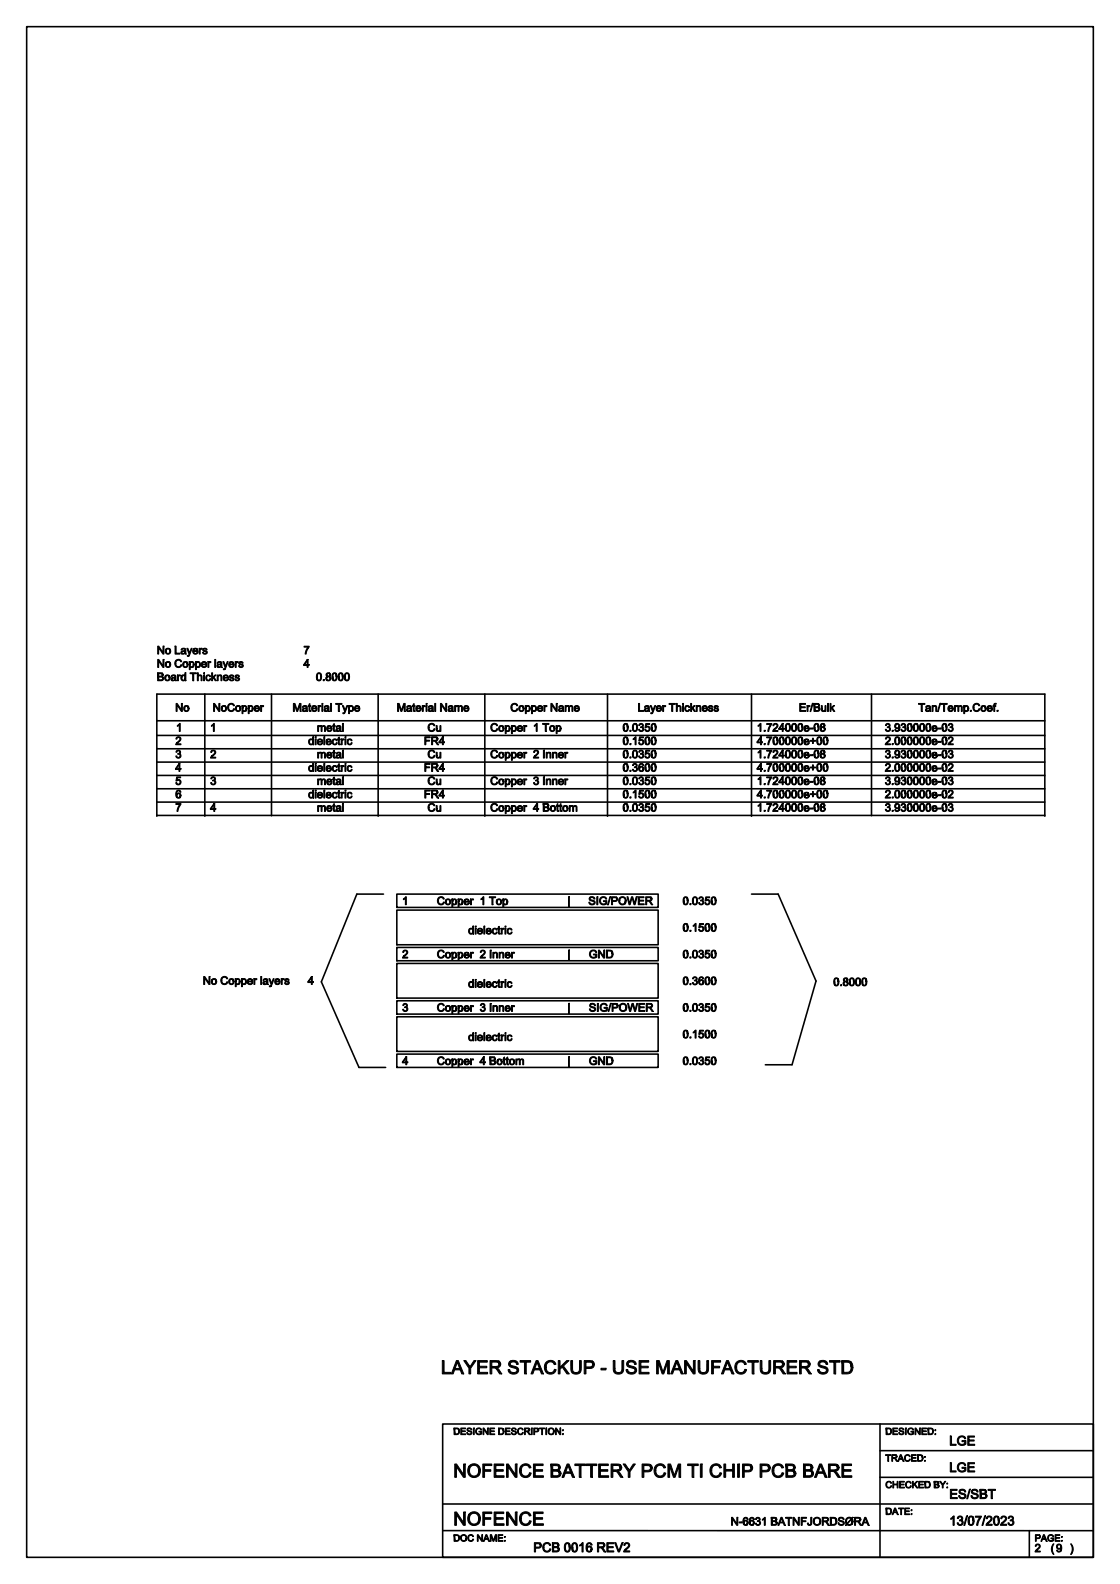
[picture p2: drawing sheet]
<svg xmlns="http://www.w3.org/2000/svg" width="210mm" height="297mm" viewBox="0 0 210 297" stroke-linecap="round" stroke-linejoin="round" font-family="sans-serif">
<defs><g id="words">
<g font-size="3.1" fill="#fff">
<text x="82.7" y="257.6">LAYER STACKUP - USE MANUFACTURER STD</text>
<text x="85" y="277">NOFENCE BATTERY PCM TI CHIP PCB BARE</text>
<text x="85" y="286">NOFENCE</text>
</g>
<g font-size="2.2" fill="#fff">
<text x="178" y="271">LGE</text>
<text x="178" y="276">LGE</text>
<text x="178" y="281">ES/SBT</text>
<text x="178" y="286">13/07/2023</text>
<text x="100" y="291">PCB 0016 REV2</text>
</g>
<g font-size="1.9" fill="#fff">
<text x="29.4" y="125.1">No Copper layers</text>
<text x="29.4" y="122.6">No Layers</text>
<text x="56.9" y="125.1">4</text>
<text x="56.9" y="122.6">7</text>
<text x="29.4" y="127.6">Board Thickness</text>
<text x="59.2" y="127.6">0.8000</text>
<text x="32.9" y="133.4">No</text>
<text x="33" y="137.1">1</text>
<text x="39.4" y="137.1">1</text>
<text x="39.9" y="133.4">NoCopper</text>
<text x="54.9" y="133.4">Material Type</text>
<text x="59.4" y="137.1">metal</text>
<text x="74.4" y="133.4">Material Name</text>
<text x="80.1" y="137.1">Cu</text>
<text x="91.9" y="137.1">Copper 1 Top</text>
<text x="95.7" y="133.4">Copper Name</text>
<text x="116.7" y="137.1">0.0350</text>
<text x="119.6" y="133.4">Layer Thickness</text>
<text x="141.9" y="137.1">1.724000e-08</text>
<text x="149.8" y="133.4">Er/Bulk</text>
<text x="165.9" y="137.1">3.930000e-03</text>
<text x="172.2" y="133.4">Tan/Temp.Coef.</text>
<text x="32.9" y="142.1">3</text>
<text x="32.9" y="139.6">2</text>
<text x="39.4" y="142.1">2</text>
<text x="57.8" y="139.6">dielectric</text>
<text x="59.4" y="142.1">metal</text>
<text x="79.5" y="139.6">FR4</text>
<text x="80.1" y="142.1">Cu</text>
<text x="91.9" y="142.1">Copper 2 Inner</text>
<text x="116.7" y="142.1">0.0350</text>
<text x="116.7" y="139.6">0.1500</text>
<text x="141.9" y="142.1">1.724000e-08</text>
<text x="141.9" y="139.6">4.700000e+00</text>
<text x="165.9" y="142.1">3.930000e-03</text>
<text x="165.9" y="139.6">2.000000e-02</text>
<text x="32.9" y="147.1">5</text>
<text x="32.9" y="149.6">6</text>
<text x="32.9" y="144.6">4</text>
<text x="39.4" y="147.1">3</text>
<text x="57.8" y="149.6">dielectric</text>
<text x="57.8" y="144.6">dielectric</text>
<text x="59.4" y="147.1">metal</text>
<text x="79.5" y="149.6">FR4</text>
<text x="79.5" y="144.6">FR4</text>
<text x="80.1" y="147.1">Cu</text>
<text x="91.9" y="147.1">Copper 3 Inner</text>
<text x="116.7" y="149.6">0.1500</text>
<text x="116.7" y="147.1">0.0350</text>
<text x="116.7" y="144.6">0.3600</text>
<text x="141.9" y="149.6">4.700000e+00</text>
<text x="141.9" y="147.1">1.724000e-08</text>
<text x="141.9" y="144.6">4.700000e+00</text>
<text x="165.9" y="149.6">2.000000e-02</text>
<text x="165.9" y="147.1">3.930000e-03</text>
<text x="165.9" y="144.6">2.000000e-02</text>
<text x="32.9" y="152.1">7</text>
<text x="39.4" y="152.1">4</text>
<text x="59.4" y="152.1">metal</text>
<text x="80.1" y="152.1">Cu</text>
<text x="91.9" y="152.1">Copper 4 Bottom</text>
<text x="116.7" y="152.1">0.0350</text>
<text x="141.9" y="152.1">1.724000e-08</text>
<text x="165.9" y="152.1">3.930000e-03</text>
<text x="75.4" y="169.6">1</text>
<text x="81.9" y="169.6">Copper 1 Top</text>
<text x="106.4" y="169.6">|</text>
<text x="110.3" y="169.6">SIG/POWER</text>
<text x="127.9" y="169.6">0.0350</text>
<text x="75.4" y="179.6">2</text>
<text x="81.9" y="179.6">Copper 2 Inner</text>
<text x="87.8" y="175.1">dielectric</text>
<text x="106.4" y="179.6">|</text>
<text x="110.4" y="179.6">GND</text>
<text x="127.9" y="179.6">0.0350</text>
<text x="127.9" y="174.6">0.1500</text>
<text x="38" y="184.6">No Copper layers</text>
<text x="57.7" y="184.6">4</text>
<text x="87.8" y="185.1">dielectric</text>
<text x="127.9" y="184.6">0.3600</text>
<text x="156.2" y="184.8">0.8000</text>
<text x="75.4" y="189.6">3</text>
<text x="81.9" y="189.6">Copper 3 Inner</text>
<text x="106.4" y="189.6">|</text>
<text x="110.4" y="189.6">SIG/POWER</text>
<text x="127.9" y="189.6">0.0350</text>
<text x="87.8" y="195.1">dielectric</text>
<text x="127.9" y="194.6">0.1500</text>
<text x="75.4" y="199.6">4</text>
<text x="81.9" y="199.6">Copper 4 Bottom</text>
<text x="106.4" y="199.6">|</text>
<text x="110.4" y="199.6">GND</text>
<text x="127.9" y="199.6">0.0350</text>
<text x="137" y="286">N-6631 BATNFJORDSØRA</text>
<text x="194" y="291">2</text>
<text x="197" y="291">(9</text>
<text x="200.6" y="291">)</text>
</g>
<g font-size="1.6" fill="#fff">
<text x="85" y="269">DESIGNE DESCRIPTION:</text>
<text x="166" y="269">DESIGNED:</text>
<text x="166" y="274">TRACED:</text>
<text x="166" y="279">CHECKED BY:</text>
<text x="166" y="284">DATE:</text>
<text x="85" y="289">DOC NAME:</text>
<text x="194" y="289">PAGE:</text>
</g>
</g></defs>
<g fill="#000" stroke="#000" stroke-width=".19">
<path d="M29.6 126.1l.8 .1v.4l-.1-.2-.5-.1v1.2zM29.8 126.8l.6-.1 .1 .5-.2-.2h-.5zM30.4 126.2l.2 .3-.2 .3zM29.6 126.1l.2 1.4 .6-.1 .1-.5 .2 .3a.43 .43 0 0 1-.5 .4h-.6zM29.6 123.6h.2l.8 1.2v-1.2h.1v1.5h-.2l-.7-1.1v1.1h-.2zM29.6 121.1h.2l.8 1.2v-1.2h.1v1.5h-.2l-.7-1.1v1.1h-.2zM31 126.6l.4-.1 .3 .1v.5a.33 .33 0 0 0-.4-.4 .33 .33 0 0 0-.2 .4zM31.2 124.1h.6v.5a.33 .33 0 0 0-.3-.4 .33 .33 0 0 0-.3 .4zM31.2 121.6h.6v.5a.33 .33 0 0 0-.3-.4 .33 .33 0 0 0-.3 .4zM31 126.6l.1 .7 .3 .2 .3-.2v-.7a.57 .57 0 0 1 .1 .9 .57 .57 0 0 1-.8 0 .57 .57 0 0 1 0-.9zM31.2 124.1v.7l.3 .2 .3-.2v-.7a.57 .57 0 0 1 .1 .9 .57 .57 0 0 1-.8 0 .57 .57 0 0 1 .1-.9zM31.2 121.6v.7l.3 .2 .3-.2v-.7a.57 .57 0 0 1 .1 .9 .57 .57 0 0 1-.8 0 .57 .57 0 0 1 .1-.9z"/>
<path d="M32.1 127.1l.7-.1v.1l-.5 .1-.1 .4-.2-.2zM32.2 127.4l.2 .1a.41 .41 0 0 0 .4-.6v.6l-.6 .1zM32.8 121.1h.2v1.4h.8v.1h-1zM33 123.8a.65 .65 0 0 1 1.1 .3h-.2a.51 .51 0 0 0-.8-.2 .51 .51 0 0 0-.1 .7 .45 .45 0 0 0 .5 .4 .45 .45 0 0 0 .4-.4l.2 .1a.73 .73 0 0 1-1.1 .3 .73 .73 0 0 1-.1-1.1zM32.2 126.7l.3-.2a.36 .36 0 0 1 .5 .3v.8h-.1l-.1-.8-.3-.1-.2 .2h-.2zM33.1 138.3a.48 .48 0 0 1 .7 0 .48 .48 0 0 1-.1 .7l-.5 .5h.7v.1h-1l.3-.4a.71 .71 0 0 0 .5-.8l-.3-.1-.2 .3h-.2zM33.3 126.6h.1v.1l.2-.2 .3 .1-.1 .2h-.3v.8h-.2zM33.2 136l.6-.4v1.5h-.2v-1.1l-.4 .2zM33 131.9h.2l.8 1.2v-1.2h.2v1.5h-.2l-.8-1.2v1.2h-.2zM34 122.1l.7-.1v.1l-.5 .1-.1 .4-.2-.2zM34.1 126.6l.1 .8 .3 .1 .2-.4v.4a.53 .53 0 0 1-.8-.1 .53 .53 0 0 1 .2-.8zM34.1 122.4l.2 .1a.41 .41 0 0 0 .4-.6v.6l-.6 .1z"/>
<path d="M34.1 126.6l.3-.1 .3 .2v-.6h.1v1.5l-.1-.5a.32 .32 0 0 0-.4-.4 .32 .32 0 0 0-.2 .5zM34.7 127.1l.1 .5h-.1zM34 121.7l.4-.2a.36 .36 0 0 1 .4 .3l.1 .8h-.2l-.1-.8-.3-.1-.2 .2h-.2zM34.4 124.1h.6l.1 .5a.33 .33 0 0 0-.4-.4 .33 .33 0 0 0-.3 .4zM34.6 132.4l.3-.1 .4 .1v.4a.33 .33 0 0 0-.4-.4 .33 .33 0 0 0-.3 .5zM34.4 124.1l.1 .7 .2 .2 .4-.2v-.7a.57 .57 0 0 1 .1 .9 .57 .57 0 0 1-.9 0 .57 .57 0 0 1 .1-.9zM35 121.6h.2l.3 .8 .3-.8h.2l-.5 1.2-.2 .3h-.2v-.2h.2l.1-.3zM34.6 132.4l.1 .7 .2 .2 .3-.3 .1-.6a.57 .57 0 0 1 .1 .8 .57 .57 0 0 1-.9 0 .57 .57 0 0 1 .1-.8zM35.5 124.1h.2v.5zM35.5 124.1l.2 .5a.32 .32 0 0 0 .3 .4 .32 .32 0 0 0 .2-.5l.1 .5-.3 .2-.3-.2v.6h-.2zM35.6 126.1h1.2v.2h-.5v1.3h-.2v-1.3h-.5zM35.7 124.1a.54 .54 0 0 1 .7 .2 .54 .54 0 0 1-.1 .7l-.2-.8h-.3l-.1 .4z"/>
<path d="M36.6 124.1h.2v.5zM36.3 121.6h.6l.1 .1-.1 .3-.3-.3-.3 .3zM36.3 122.1l.2 .4 .6-.2-.2 .3-.4 .1-.2-.1zM36.3 121.7v.3h.6l.1-.3 .1 .4h-.8v.5l-.2-.4zM37 126.1h.2v.6l.3-.2 .3 .2 .1 .9h-.2v-.8l-.2-.1-.3 .2v.7h-.2zM37.3 121.6h.2v.1l.2-.2 .2 .1v.2h-.3l-.1 .8h-.2zM36.6 124.1l.2 .5a.32 .32 0 0 0 .4 .4 .32 .32 0 0 0 .2-.5v.5l-.2 .2-.4-.2v.6h-.2zM36.9 124.1a.54 .54 0 0 1 .7 .2 .54 .54 0 0 1-.2 .7l-.2-.8h-.2l-.2 .4zM38.1 121.6h.5l.2 .2-.1 .1a.21 .21 0 0 0-.3-.3 .21 .21 0 0 0-.1 .3l.2 .1a.37 .37 0 0 1 .3 .5 .37 .37 0 0 1-.6 .1l-.2-.3h.2a.23 .23 0 0 0 .2 .3 .23 .23 0 0 0 .2-.4l-.5-.2zM38.2 126.1h.1v.3h-.1zM38.2 126.6h.1v1h-.1zM38 124.1h.5l.1 .1v.3l-.3-.3-.3 .3z"/>
<path d="M37.9 124.6l.3 .4 .5-.2-.2 .3-.3 .1-.3-.1zM37.9 124.2l.1 .3h.6v-.3l.2 .4h-.9v.5l-.1-.4zM38.7 126.7l.5-.1 .3 .3h-.2a.33 .33 0 0 0-.5-.2 .33 .33 0 0 0 0 .5l.2 .3 .3-.1v-.2l.2 .1a.52 .52 0 0 1-.8 .3 .52 .52 0 0 1 0-.9zM39 124.1h.1v.1l.2-.2 .3 .1-.1 .2h-.3v.8h-.2zM39.7 126.1h.2v.9l.4-.4h.2l-.4 .4 .5 .6h-.2l-.4-.5-.1 .1v.4h-.2zM39.6 136l.6-.4v1.5h-.2v-1.1l-.4 .2zM40.3 123.6h.1v1.5h-.1zM40 131.9h.2l.8 1.2v-1.2h.2v1.5h-.2l-.8-1.2v1.2h-.2zM40.7 124.6l.7-.1v.1l-.5 .1-.1 .4-.1-.2zM40.7 126.6h.2v.1l.3-.2 .3 .2 .1 .9h-.2v-.7l-.2-.2-.3 .2v.7h-.2zM40.9 124.9l.2 .1a.41 .41 0 0 0 .3-.6v.6l-.5 .1zM40.8 124.2l.3-.2a.36 .36 0 0 1 .5 .3l.1 .8h-.2l-.1-.8-.3-.1-.2 .2h-.2z"/>
<path d="M41.8 124.1h.2l.3 .8 .3-.8h.2l-.5 1.2-.3 .3h-.1v-.2h.2l.1-.3zM41.6 132.4l.6-.1 .1 .5a.33 .33 0 0 0-.4-.4 .33 .33 0 0 0-.2 .5zM41.6 132.4l.1 .7 .3 .2 .3-.3v-.6a.57 .57 0 0 1 .1 .8 .57 .57 0 0 1-.8 0 .57 .57 0 0 1 0-.8zM42 126.6h.6l.1 .1-.1 .3-.3-.3-.3 .3zM42 127.1l.3 .4 .5-.2-.2 .3-.4 .1-.2-.1zM42 126.7v.3h.6l.1-.3 .1 .4h-.8v.5l-.2-.4zM42.9 132.1a.65 .65 0 0 1 1.1 .2l-.2 .1a.51 .51 0 0 0-.8-.3 .51 .51 0 0 0-.1 .8 .45 .45 0 0 0 .4 .3 .45 .45 0 0 0 .5-.3h.2a.73 .73 0 0 1-1.1 .4 .73 .73 0 0 1-.1-1.1zM43.1 126.6h.5l.2 .2-.1 .1a.21 .21 0 0 0-.3-.3 .21 .21 0 0 0-.1 .3l.3 .1a.37 .37 0 0 1 .2 .5 .37 .37 0 0 1-.6 .1l-.2-.3h.2a.23 .23 0 0 0 .2 .3 .23 .23 0 0 0 .2-.4l-.5-.2zM43.1 124.1h.5l.1 .1v.3l-.3-.3-.3 .3zM43.1 124.6l.2 .4 .6-.2-.3 .3-.3 .1-.2-.1zM43 124.2l.1 .3h.6v-.3l.2 .4h-.8v.5l-.2-.4zM44.1 124.1h.2v.1l.1-.2 .3 .1-.1 .2h-.3v.8h-.2z"/>
<path d="M44.1 126.6h.6l.2 .2-.2 .1a.21 .21 0 0 0-.2-.3 .21 .21 0 0 0-.2 .3l.3 .1a.37 .37 0 0 1 .3 .5 .37 .37 0 0 1-.6 .1l-.3-.3h.2a.23 .23 0 0 0 .3 .3 .23 .23 0 0 0 .1-.4l-.5-.2zM44.8 124.1h.6l.2 .2-.2 .1a.21 .21 0 0 0-.2-.3 .21 .21 0 0 0-.2 .3l.3 .1a.37 .37 0 0 1 .3 .5 .37 .37 0 0 1-.6 .1l-.3-.3h.2a.23 .23 0 0 0 .3 .3 .23 .23 0 0 0 .1-.4l-.5-.2zM44.3 132.4l.3-.1 .4 .1v.4a.33 .33 0 0 0-.4-.4 .33 .33 0 0 0-.3 .5zM44.3 132.4l.1 .7 .2 .2 .3-.3 .1-.6a.57 .57 0 0 1 .1 .8 .57 .57 0 0 1-.9 0 .57 .57 0 0 1 .1-.8zM45.4 132.3h.1v.6zM45.4 132.3l.1 .6a.32 .32 0 0 0 .4 .4 .32 .32 0 0 0 .2-.5l.1 .5-.3 .1-.3-.1v.5h-.2zM45.6 132.4a.54 .54 0 0 1 .7 .2 .54 .54 0 0 1-.1 .7l-.2-.8h-.3l-.2 .3zM46.5 132.3h.2v.6zM46.5 132.3l.2 .6a.32 .32 0 0 0 .4 .4 .32 .32 0 0 0 .2-.5v.5l-.3 .1-.3-.1v.5h-.2zM46.8 132.4a.54 .54 0 0 1 .7 .2 .54 .54 0 0 1-.2 .7l-.2-.8h-.2l-.2 .3zM47.8 132.4l.6-.1 .1 .1v.3l-.3-.3-.4 .3zM47.8 132.9l.3 .4 .5-.2-.2 .3h-.4l-.2-.1z"/>
<path d="M47.8 132.4v.3h.7v-.3l.1 .5h-.8v.4l-.2-.4zM48.9 132.3h.1v.2l.2-.2h.3l-.1 .2-.3 .1v.8h-.2zM55 131.9h.3l.4 1.3 .5-1.3h.2v1.5h-.2v-1.3l-.4 1.3h-.2l-.4-1.3v1.3h-.2zM56.8 132.9l.6-.2v.1l-.5 .2-.1 .4-.1-.2zM56.9 133.1l.2 .2a.41 .41 0 0 0 .3-.6v.6l-.5 .1zM56.9 124.6h.7v.2h-.7zM57.6 123.6v.3l-.5 .7h-.2zM56.8 132.4l.3-.1a.36 .36 0 0 1 .5 .3l.1 .8h-.2l-.1-.9-.3-.1-.2 .2h-.2zM57 121.2h1l-.6 1.4h-.2l.1-.3 .4-1h-.7zM57.6 123.6h.2v1.5h-.2zM57.8 124.6h.2v.2h-.2zM57.9 132l.2-.1v.4h.2v.2h-.2v.6l.2 .3-.3-.1-.1-.8h-.1z"/>
<path d="M58 138.6l.1 .8 .3 .1 .2-.4v.4a.53 .53 0 0 1-.7-.1 .53 .53 0 0 1 .1-.8zM58 138.6l.3-.1 .3 .2v-.6h.2v1.5l-.2-.5a.32 .32 0 0 0-.3-.4 .32 .32 0 0 0-.3 .5zM58.6 139.1l.2 .5h-.2zM59.1 138.1h.2v.3h-.2zM59.1 138.6h.2v1h-.2zM58.6 132.4l.6-.1 .1 .1-.1 .3-.3-.3-.3 .3zM58.6 132.9l.2 .4 .6-.2-.2 .3h-.4l-.2-.1zM58.6 132.4v.3h.6l.1-.3 .1 .5h-.8v.4l-.2-.4zM59.6 132.3h.2v.2l.2-.2h.2v.2l-.3 .1-.1 .8h-.2zM59.5 126.2l.3-.1 .3 .2v.6v-.1a.35 .35 0 0 0-.3-.5 .35 .35 0 0 0-.3 .5v.7l-.2-.7zM59.6 136.1h.1v.1l.3-.2 .4 .2 .2-.2 .3 .1 .1 .2v.8h-.2v-.6a.23 .23 0 0 0-.2-.3 .23 .23 0 0 0-.2 .3v.6h-.2v-.7a.24 .24 0 0 0-.3-.2 .24 .24 0 0 0-.2 .3v.6h-.1zM59.5 126.8a.41 .41 0 0 0 0 .5 .41 .41 0 0 0 .4 .2l.2-.3v-.9a.81 .81 0 0 1 .2 .8 .81 .81 0 0 1-.6 .6l-.2-.2z"/>
<path d="M59.7 138.6h.5l.2 .1-.1 .3-.3-.3-.3 .3zM59.7 139.1l.2 .4 .6-.2-.2 .3-.4 .1-.2-.1zM59.6 138.7l.1 .3h.6l.1-.3 .1 .4h-.8v.5l-.2-.4zM60.3 131.9h.2v.2h-.2zM60.3 132.3h.2v1.1h-.2zM60.6 127.4h.2v.2h-.2zM60.7 138.1h.2v1.5h-.2zM61.2 126.9l.2-.1-.2 .8-.1-.3zM60.8 132.9l.7-.2v.1l-.5 .2-.1 .4-.1-.2zM60.9 133.1l.2 .2a.41 .41 0 0 0 .4-.6v.6l-.5 .1zM60.9 132.4l.3-.1a.36 .36 0 0 1 .5 .3l.1 .8h-.2l-.1-.9-.3-.1-.2 .2h-.2zM61.3 126.2h.5v.3l-.1-.2h-.3l-.1 .5-.2-.3z"/>
<path d="M61.3 126.5l.2 .2h.2l.2 .5-.2-.3-.3 .1zM61.3 138.6h.6l.1 .1-.1 .3-.3-.3-.3 .3zM61.8 126.2l.2 .4-.2 .2zM61.3 127.2l.1 .3h.3l.2-.2v-.4a.47 .47 0 0 1 0 .6 .47 .47 0 0 1-.7 .1zM61.4 136.1h.6l.1 .1-.1 .3-.3-.3-.3 .3zM61.3 139.1l.2 .4 .6-.2-.2 .3-.4 .1-.2-.1zM61.3 138.7v.3h.6l.1-.3 .1 .4h-.8v.5l-.2-.4zM62 131.9h.2v1.5h-.2zM61.4 136.6l.3 .4 .5-.2-.2 .3-.4 .1-.2-.1zM61.4 136.2v.3h.6l.1-.3 .1 .4h-.8v.5l-.2-.4zM62.4 138.7l.5-.1 .3 .3h-.2a.33 .33 0 0 0-.4-.2 .33 .33 0 0 0-.1 .5l.2 .3 .3-.1 .1-.2 .1 .1a.52 .52 0 0 1-.7 .3 .52 .52 0 0 1-.1-.9zM62.5 135.8l.2-.1v.4h.2v.1h-.2v.6l.2 .3-.4-.1v-.8h-.1z"/>
<path d="M62.4 126.2l.3-.1 .3 .2v.6v-.1a.35 .35 0 0 0-.3-.5 .35 .35 0 0 0-.3 .5v.7l-.2-.7zM62.4 126.8a.41 .41 0 0 0 0 .5 .41 .41 0 0 0 .5 .2l.1-.3v-.9a.81 .81 0 0 1 .3 .8 .81 .81 0 0 1-.7 .6l-.2-.2zM63.4 138.3l.2-.1v.4h.2v.1h-.2v.6l.2 .3-.4-.1v-.8h-.1zM62.9 131.9h1.2v.2h-.5v1.3h-.2v-1.3h-.5zM63.1 136.6l.6-.1v.1l-.5 .1-.1 .4-.1-.2zM63.2 136.9l.2 .1a.41 .41 0 0 0 .3-.6l.1 .6-.6 .1zM64 138.6h.1v.1l.2-.2 .3 .1-.1 .2h-.3v.8h-.2zM63.1 136.2l.3-.2a.36 .36 0 0 1 .5 .3l.1 .8h-.2l-.1-.8-.3-.1-.2 .2h-.2zM63.6 126.2l.3-.1 .3 .2v.6v-.1a.35 .35 0 0 0-.3-.5 .35 .35 0 0 0-.3 .5v.7l-.2-.7zM63.6 126.8a.41 .41 0 0 0 0 .5 .41 .41 0 0 0 .4 .2l.2-.3v-.9a.81 .81 0 0 1 .2 .8 .81 .81 0 0 1-.6 .6l-.2-.2zM64.2 135.6h.2v1.5h-.2zM64.2 132.3h.2l.3 .9 .3-.9h.2l-.5 1.3-.3 .2h-.1v-.2h.2l.1-.2z"/>
<path d="M64.7 138.1h.2v.3h-.2zM64.7 138.6h.2v1h-.2zM65.2 138.7l.5-.1 .3 .3h-.2a.33 .33 0 0 0-.4-.2 .33 .33 0 0 0-.1 .5l.2 .3 .3-.1v-.2l.2 .1a.52 .52 0 0 1-.7 .3 .52 .52 0 0 1-.1-.9zM64.8 126.2l.3-.1 .3 .2v.6v-.1a.35 .35 0 0 0-.4-.5 .35 .35 0 0 0-.2 .5l-.1 .7-.1-.7zM65.4 132.3h.1v.6zM64.8 126.8a.41 .41 0 0 0-.1 .5 .41 .41 0 0 0 .5 .2l.1-.3 .1-.9a.81 .81 0 0 1 .2 .8 .81 .81 0 0 1-.7 .6l-.2-.2zM65.4 132.3l.1 .6a.32 .32 0 0 0 .4 .4 .32 .32 0 0 0 .2-.5v.5l-.2 .1-.4-.1v.5h-.1zM65.6 132.4a.54 .54 0 0 1 .7 .2 .54 .54 0 0 1-.2 .7l-.2-.8h-.2l-.2 .3zM66.7 132.4l.5-.1 .1 .1v.3l-.3-.3-.3 .3zM66.6 132.9l.3 .4 .6-.2-.3 .3h-.3l-.3-.1zM66.6 132.4l.1 .3h.6v-.3l.2 .5h-.9v.4l-.1-.4zM74.5 131.9h.3l.5 1.3 .4-1.3h.3v1.5h-.2v-1.3l-.5 1.3h-.1l-.5-1.3v1.3h-.2z"/>
<path d="M76.3 132.9l.7-.2v.1l-.5 .2-.1 .4-.2-.2zM76.4 133.1l.2 .2a.41 .41 0 0 0 .4-.6v.6l-.6 .1zM76.3 132.4l.4-.1a.36 .36 0 0 1 .4 .3l.1 .8h-.2l-.1-.9-.3-.1-.2 .2h-.2zM77.5 132l.2-.1v.4h.1v.2h-.1v.6l.2 .3-.4-.1v-.8h-.2zM78.2 132.4l.5-.1 .1 .1v.3l-.3-.3-.3 .3zM78.1 132.9l.3 .4 .6-.2-.3 .3h-.3l-.3-.1zM78.1 132.4l.1 .3h.6v-.3l.2 .5h-.9v.4l-.1-.4zM79.2 132.3h.1v.2l.2-.2h.3l-.1 .2-.3 .1v.8h-.2zM79.6 138.1h1.1v.2h-.9v.5h.8v.2h-.8v.6h-.2zM79.9 131.9h.2v.2h-.2zM79.9 132.3h.2v1.1h-.2zM80.4 135.8a.65 .65 0 0 1 1.1 .3h-.1a.51 .51 0 0 0-.8-.2 .51 .51 0 0 0-.1 .7 .45 .45 0 0 0 .4 .4 .45 .45 0 0 0 .5-.4l.2 .1a.73 .73 0 0 1-1.1 .3 .73 .73 0 0 1-.1-1.1z"/>
<path d="M80.4 132.9l.6-.2v.1l-.5 .2-.1 .4-.1-.2zM80.5 133.1l.2 .2a.41 .41 0 0 0 .3-.6l.1 .6-.6 .1zM80.4 132.4l.3-.1a.36 .36 0 0 1 .5 .3l.1 .8h-.2l-.1-.9-.3-.1-.2 .2h-.2zM81.5 131.9h.2v1.5h-.2zM80.9 138.1l1 .1v.3l-.1-.2h-.7v1.3h-.2zM81.8 136.1h.2v.8l.2 .1 .3-.2v-.7h.2v1h-.2v-.1l-.3 .2-.3-.2zM81.9 138.2h.1a.41 .41 0 0 1 .1 .5 .41 .41 0 0 1-.4 .3l.2-.4zM81.1 138.8h.6l.5 .8h-.2l-.4-.6h-.5zM82.3 139.1h.6v.2h-.6zM83 138.1l-.1 .3-.4 .7h-.2zM83 138.1h.1v1.5h-.2zM83.1 139.1h.2v.2h-.2z"/>
<path d="M82.6 131.9h.2l.8 1.2v-1.2h.2v1.5h-.2l-.8-1.2v1.2h-.2zM84.1 132.9l.7-.2v.1l-.5 .2-.1 .4-.2-.2zM84.2 133.1l.2 .2a.41 .41 0 0 0 .4-.6v.6l-.6 .1zM84.1 132.4l.4-.1a.36 .36 0 0 1 .5 .3v.8h-.2l-.1-.9-.3-.1-.2 .2h-.2zM85.2 132.3h.2v.2l.3-.2 .3 .2 .3-.2h.3l.1 .3v.8h-.2v-.7a.23 .23 0 0 0-.2-.3 .23 .23 0 0 0-.2 .3v.7h-.2v-.7a.24 .24 0 0 0-.3-.3 .24 .24 0 0 0-.2 .4v.6h-.2zM87.1 132.4l.6-.1 .1 .1-.1 .3-.3-.3-.3 .3zM87.1 132.9l.2 .4 .6-.2-.2 .3h-.4l-.2-.1zM87.1 132.4v.3h.6l.1-.3 .1 .5h-.8v.4l-.2-.4zM92.2 135.8a.65 .65 0 0 1 1.1 .3h-.2a.51 .51 0 0 0-.7-.2 .51 .51 0 0 0-.2 .7 .45 .45 0 0 0 .5 .4 .45 .45 0 0 0 .4-.4l.2 .1a.73 .73 0 0 1-1 .3 .73 .73 0 0 1-.2-1.1zM93.7 136.1h.6v.5a.33 .33 0 0 0-.3-.4 .33 .33 0 0 0-.3 .4zM93.7 136.1v.7l.3 .2 .3-.2v-.7a.57 .57 0 0 1 .1 .9 .57 .57 0 0 1-.8 0 .57 .57 0 0 1 .1-.9zM94.7 136.1h.2v.5z"/>
<path d="M94.7 136.1l.2 .5a.32 .32 0 0 0 .3 .4 .32 .32 0 0 0 .3-.5v.5l-.3 .2-.3-.2v.6h-.2zM95 136.1a.54 .54 0 0 1 .6 .2 .54 .54 0 0 1-.1 .7l-.2-.8h-.3l-.1 .4zM96 132.1a.65 .65 0 0 1 1.1 .2l-.2 .1a.51 .51 0 0 0-.7-.3 .51 .51 0 0 0-.2 .8 .45 .45 0 0 0 .5 .3 .45 .45 0 0 0 .4-.3h.2a.73 .73 0 0 1-1.1 .4 .73 .73 0 0 1-.1-1.1zM95.9 136.1h.2v.5zM95.9 136.1l.2 .5a.32 .32 0 0 0 .3 .4 .32 .32 0 0 0 .2-.5l.1 .5-.3 .2-.3-.2v.6h-.2zM96.1 136.1a.54 .54 0 0 1 .7 .2 .54 .54 0 0 1-.1 .7l-.2-.8h-.3l-.1 .4zM97.2 136.1h.5l.2 .1-.1 .3-.3-.3-.3 .3zM97.2 136.6l.2 .4 .6-.2-.2 .3-.4 .1-.2-.1zM97.1 136.2l.1 .3h.6l.1-.3 .1 .4h-.8v.5l-.2-.4zM97.4 132.4l.4-.1 .3 .1v.4a.33 .33 0 0 0-.4-.4 .33 .33 0 0 0-.3 .5zM98.2 136.1h.2v.1l.2-.2 .2 .1-.1 .2h-.3v.8h-.2zM97.4 132.4l.1 .7 .2 .2 .4-.3v-.6a.57 .57 0 0 1 .1 .8 .57 .57 0 0 1-.8 0 .57 .57 0 0 1 0-.8z"/>
<path d="M98.5 132.3h.2v.6zM98.5 132.3l.2 .6a.32 .32 0 0 0 .3 .4 .32 .32 0 0 0 .2-.5l.1 .5-.3 .1-.3-.1v.5h-.2zM98.7 132.4a.54 .54 0 0 1 .7 .2 .54 .54 0 0 1-.1 .7l-.2-.8h-.3l-.1 .3zM99.7 132.3h.1v.6zM99.7 132.3l.1 .6a.32 .32 0 0 0 .4 .4 .32 .32 0 0 0 .2-.5l.1 .5-.3 .1-.4-.1v.5h-.1zM100.2 136l.5-.4v1.5h-.2v-1.1l-.3 .2zM99.9 132.4a.54 .54 0 0 1 .7 .2 .54 .54 0 0 1-.1 .7l-.2-.8h-.3l-.2 .3zM101 132.4l.5-.1 .1 .1v.3l-.3-.3-.3 .3zM101 132.9l.2 .4 .6-.2-.3 .3h-.3l-.3-.1zM100.9 132.4l.1 .3h.6v-.3l.2 .5h-.8l-.1 .4-.1-.4zM102 132.3h.2v.2l.1-.2h.3l-.1 .2-.3 .1v.8h-.2zM101.7 135.6h1.2v.2h-.5v1.3h-.2v-1.3h-.5z"/>
<path d="M103.2 136.1h.6l.1 .5a.33 .33 0 0 0-.4-.4 .33 .33 0 0 0-.3 .4zM103.2 136.1l.1 .7 .2 .2 .3-.2 .1-.7a.57 .57 0 0 1 .1 .9 .57 .57 0 0 1-.9 0 .57 .57 0 0 1 .1-.9zM104.3 136.1h.1v.5zM103.3 131.9h.2l.8 1.2v-1.2h.2v1.5h-.2l-.8-1.2v1.2h-.2zM104.3 136.1l.1 .5a.32 .32 0 0 0 .4 .4 .32 .32 0 0 0 .2-.5l.1 .5-.3 .2-.3-.2v.6h-.2zM104.5 136.1a.54 .54 0 0 1 .7 .2 .54 .54 0 0 1-.1 .7l-.2-.8h-.3l-.2 .4zM104.8 132.9l.7-.2v.1l-.5 .2-.1 .4-.2-.2zM104.9 133.1l.2 .2a.41 .41 0 0 0 .4-.6v.6l-.6 .1zM104.9 132.4l.3-.1a.36 .36 0 0 1 .5 .3v.8h-.2v-.9l-.4-.1-.2 .2h-.1zM105.9 132.3h.2v.2l.3-.2 .3 .2 .3-.2h.3l.1 .3v.8h-.2v-.7a.23 .23 0 0 0-.2-.3 .23 .23 0 0 0-.2 .3v.7h-.2v-.7a.24 .24 0 0 0-.3-.3 .24 .24 0 0 0-.2 .4v.6h-.2zM107.8 132.4l.6-.1 .1 .1-.1 .3-.3-.3-.3 .3zM107.8 132.9l.3 .4 .5-.2-.2 .3h-.4l-.2-.1z"/>
<path d="M107.8 132.4v.3h.6l.1-.3 .1 .5h-.8v.4l-.2-.4zM117 138.2l.3-.1 .3 .2v.6v-.1a.35 .35 0 0 0-.3-.5 .35 .35 0 0 0-.3 .5v.7l-.2-.7zM117 135.7l.3-.1 .3 .2v.6v-.1a.35 .35 0 0 0-.3-.5 .35 .35 0 0 0-.3 .5v.7l-.2-.7zM117 138.8a.41 .41 0 0 0 0 .5 .41 .41 0 0 0 .4 .2l.2-.3v-.9a.81 .81 0 0 1 .2 .8 .81 .81 0 0 1-.6 .6l-.2-.2zM117 136.3a.41 .41 0 0 0 0 .5 .41 .41 0 0 0 .4 .2l.2-.3v-.9a.81 .81 0 0 1 .2 .8 .81 .81 0 0 1-.6 .6l-.2-.2zM118.1 139.4h.2v.2h-.2zM118.1 136.9h.2v.2h-.2zM118.7 138.5l.6-.4v1.5h-.2v-1.1l-.4 .2zM118.8 135.7l.3-.1 .3 .2v.6v-.1a.35 .35 0 0 0-.4-.5 .35 .35 0 0 0-.2 .5l-.1 .7-.1-.7zM118.8 136.3a.41 .41 0 0 0 0 .5 .41 .41 0 0 0 .4 .2l.1-.3 .1-.9a.81 .81 0 0 1 .2 .8 .81 .81 0 0 1-.7 .6l-.2-.2zM119.7 131.9h.2v1.3h.8v.2h-1zM119.9 138.2h.8v.1h-.6l-.1 .4a.5 .5 0 0 1 .7 .3 .5 .5 0 0 1-.3 .7 .5 .5 0 0 1-.7-.4l.2-.1a.33 .33 0 0 0 .5 .2 .33 .33 0 0 0 0-.5 .33 .33 0 0 0-.5 .1l-.1-.1z"/>
<path d="M119.9 135.8a.4 .4 0 0 1 .6-.1 .4 .4 0 0 1-.1 .6 .47 .47 0 0 1 0 .8 .47 .47 0 0 1-.7-.4h.2a.3 .3 0 0 0 .4 .3 .3 .3 0 0 0 .2-.4 .3 .3 0 0 0-.4-.2v-.1a.26 .26 0 0 0 .3-.2 .26 .26 0 0 0-.2-.3 .26 .26 0 0 0-.3 .3l-.1-.1zM121.1 135.7h.7v.1h-.6l-.1 .4a.5 .5 0 0 1 .8 .3 .5 .5 0 0 1-.4 .7 .5 .5 0 0 1-.6-.4l.2-.1a.33 .33 0 0 0 .5 .2 .33 .33 0 0 0 0-.5 .33 .33 0 0 0-.5 .1l-.2-.1zM120.9 132.9l.7-.2v.1l-.5 .2-.1 .4-.2-.2zM121 133.1l.2 .2a.41 .41 0 0 0 .4-.6v.6l-.6 .1zM121.1 138.2l.3-.1 .3 .2v.6v-.1a.35 .35 0 0 0-.3-.5 .35 .35 0 0 0-.3 .5v.7l-.2-.7zM120.9 132.4l.4-.1a.36 .36 0 0 1 .4 .3l.1 .8h-.2l-.1-.9-.3-.1-.2 .2h-.2zM121.1 138.8a.41 .41 0 0 0 0 .5 .41 .41 0 0 0 .4 .2l.2-.3v-.9a.81 .81 0 0 1 .2 .8 .81 .81 0 0 1-.6 .6l-.2-.2zM121.9 132.3h.2l.3 .9 .3-.9h.2l-.5 1.3-.2 .2h-.2v-.2h.2l.1-.2zM122.3 138.2l.3-.1 .3 .2v.6v-.1a.35 .35 0 0 0-.4-.5 .35 .35 0 0 0-.2 .5l-.1 .7-.1-.7zM122.3 135.7l.3-.1 .3 .2v.6v-.1a.35 .35 0 0 0-.4-.5 .35 .35 0 0 0-.2 .5l-.1 .7-.1-.7zM122.3 138.8a.41 .41 0 0 0-.1 .5 .41 .41 0 0 0 .5 .2l.1-.3 .1-.9a.81 .81 0 0 1 .2 .8 .81 .81 0 0 1-.7 .6l-.2-.2zM122.3 136.3a.41 .41 0 0 0-.1 .5 .41 .41 0 0 0 .5 .2l.1-.3 .1-.9a.81 .81 0 0 1 .2 .8 .81 .81 0 0 1-.7 .6l-.2-.2z"/>
<path d="M123.2 132.4l.6-.1 .1 .1-.1 .3-.3-.3-.3 .3zM123.2 132.9l.2 .4 .6-.2-.2 .3h-.4l-.2-.1zM123.2 132.4v.3h.6l.1-.3 .1 .5h-.8v.4l-.2-.4zM124.2 132.3h.2v.2l.2-.2h.2v.2l-.3 .1-.1 .8h-.2zM125.4 131.9h1.2v.2h-.5v1.3h-.2v-1.3h-.5zM126.8 131.9h.2v.5l.3-.1 .3 .1 .1 1h-.2v-.8l-.2-.2-.3 .3v.7h-.2zM128 131.9h.2v.2h-.2zM128 132.3h.2v1.1h-.2zM128.5 132.4l.5-.1 .3 .3-.2 .1a.33 .33 0 0 0-.4-.2 .33 .33 0 0 0-.1 .5l.2 .3 .3-.1 .1-.2h.1a.52 .52 0 0 1-.7 .3 .52 .52 0 0 1-.1-.8zM129.5 131.9h.2v.8l.4-.4h.2l-.4 .4 .5 .7h-.2l-.4-.6-.1 .2v.4h-.2zM130.5 132.3h.2v.2l.3-.2 .4 .1v1h-.2v-.8l-.2-.2-.3 .3v.7h-.2zM131.8 132.4l.6-.1 .1 .1-.1 .3-.2-.3-.4 .3z"/>
<path d="M131.8 132.9l.3 .4 .5-.2-.2 .3h-.4l-.2-.1zM131.8 132.4v.3h.6l.1-.3 .1 .5h-.8v.4l-.2-.4zM132.9 132.4l.6-.1 .2 .3h-.2a.21 .21 0 0 0-.3-.2 .21 .21 0 0 0-.1 .3l.3 .1a.37 .37 0 0 1 .2 .5 .37 .37 0 0 1-.5 .1l-.3-.3 .2-.1a.23 .23 0 0 0 .2 .3 .23 .23 0 0 0 .2-.3l-.5-.2zM134 132.4l.5-.1 .2 .3h-.2a.21 .21 0 0 0-.2-.2 .21 .21 0 0 0-.2 .3l.3 .1a.37 .37 0 0 1 .3 .5 .37 .37 0 0 1-.6 .1l-.3-.3 .2-.1a.23 .23 0 0 0 .3 .3 .23 .23 0 0 0 .1-.3l-.4-.2zM142.1 136l.6-.4v1.5h-.2v-1.1l-.4 .2zM141.9 139.1h.7v.2h-.7zM142.6 138.1v.3l-.5 .7h-.2zM142.6 138.1h.2v1.5h-.2zM142.8 139.1h.2v.2h-.2zM143.3 139.4h.2v.2h-.2zM143.3 136.9h.2v.2h-.2zM143.8 138.2h.9l-.5 1.4h-.2v-.3l.5-1h-.7z"/>
<path d="M143.8 135.7h.9l-.5 1.4h-.2v-.3l.5-1h-.7zM145 135.8a.48 .48 0 0 1 .8 0 .48 .48 0 0 1-.2 .7l-.5 .5h.8v.1h-1l.2-.4a.71 .71 0 0 0 .6-.8l-.4-.1-.2 .3h-.2zM145.1 138.2l.3-.1 .3 .2v.6v-.1a.35 .35 0 0 0-.3-.5 .35 .35 0 0 0-.3 .5v.7l-.2-.7zM145.1 138.8a.41 .41 0 0 0 0 .5 .41 .41 0 0 0 .4 .2l.2-.3v-.9a.81 .81 0 0 1 .2 .8 .81 .81 0 0 1-.6 .6l-.2-.2zM146 136.6h.7v.2h-.7zM146.7 135.6v.3l-.5 .7h-.2zM146.7 135.6h.1v1.5h-.1zM146.3 138.2l.3-.1 .3 .2v.6v-.1a.35 .35 0 0 0-.4-.5 .35 .35 0 0 0-.2 .5l-.1 .7-.1-.7zM146.3 138.8a.41 .41 0 0 0 0 .5 .41 .41 0 0 0 .4 .2l.1-.3 .1-.9a.81 .81 0 0 1 .2 .8 .81 .81 0 0 1-.7 .6l-.2-.2zM146.8 136.6h.2v.2h-.2zM147.4 138.2l.3-.1 .3 .2v.6v-.1a.35 .35 0 0 0-.3-.5 .35 .35 0 0 0-.3 .5v.7l-.2-.7zM147.4 135.7l.3-.1 .3 .2v.6v-.1a.35 .35 0 0 0-.3-.5 .35 .35 0 0 0-.3 .5v.7l-.2-.7z"/>
<path d="M147.4 138.8a.41 .41 0 0 0 0 .5 .41 .41 0 0 0 .5 .2l.1-.3v-.9a.81 .81 0 0 1 .3 .8 .81 .81 0 0 1-.7 .6l-.2-.2zM147.4 136.3a.41 .41 0 0 0 0 .5 .41 .41 0 0 0 .5 .2l.1-.3v-.9a.81 .81 0 0 1 .3 .8 .81 .81 0 0 1-.7 .6l-.2-.2zM148.6 138.2l.3-.1 .3 .2v.6v-.1a.35 .35 0 0 0-.3-.5 .35 .35 0 0 0-.3 .5v.7l-.2-.7zM148.6 135.7l.3-.1 .3 .2v.6v-.1a.35 .35 0 0 0-.3-.5 .35 .35 0 0 0-.3 .5v.7l-.2-.7zM148.6 138.8a.41 .41 0 0 0 0 .5 .41 .41 0 0 0 .4 .2l.2-.3v-.9a.81 .81 0 0 1 .2 .8 .81 .81 0 0 1-.6 .6l-.2-.2zM148.6 136.3a.41 .41 0 0 0 0 .5 .41 .41 0 0 0 .4 .2l.2-.3v-.9a.81 .81 0 0 1 .2 .8 .81 .81 0 0 1-.6 .6l-.2-.2zM149.9 131.9h1.1v.2h-.9v.4h.9v.2h-.9v.5h1v.2h-1.2zM149.8 138.2l.3-.1 .3 .2v.6v-.1a.35 .35 0 0 0-.4-.5 .35 .35 0 0 0-.2 .5l-.1 .7-.1-.7zM149.8 135.7l.3-.1 .3 .2v.6v-.1a.35 .35 0 0 0-.4-.5 .35 .35 0 0 0-.2 .5l-.1 .7-.1-.7zM149.8 138.8a.41 .41 0 0 0-.1 .5 .41 .41 0 0 0 .5 .2l.1-.3 .1-.9a.81 .81 0 0 1 .2 .8 .81 .81 0 0 1-.7 .6l-.2-.2zM149.8 136.3a.41 .41 0 0 0-.1 .5 .41 .41 0 0 0 .5 .2l.1-.3 .1-.9a.81 .81 0 0 1 .2 .8 .81 .81 0 0 1-.7 .6l-.2-.2zM151.3 132.3h.2v.2l.2-.2h.2l-.1 .2-.3 .1v.8h-.2z"/>
<path d="M150.9 138.6h.6l.1 .1-.1 .3-.3-.3-.3 .3zM150.9 136.1h.6l.1 .1-.1 .3-.3-.3-.3 .3zM150.9 139.1l.2 .4 .6-.2-.2 .3-.4 .1-.2-.1zM150.9 136.6l.2 .4 .6-.2-.2 .3-.4 .1-.2-.1zM150.9 138.7v.3h.6l.1-.3 .1 .4h-.8v.5l-.2-.4zM150.9 136.2v.3h.6l.1-.3 .1 .4h-.8v.5l-.2-.4zM151.9 136.5h.5v.2h-.5zM152.3 131.9h.2l-.5 1.5h-.1zM151.9 138.8h.4v-.4h.2v.4h.4v.2h-.4v.4h-.2v-.4h-.4zM152.8 135.7l.3-.1 .3 .2v.6v-.1a.35 .35 0 0 0-.4-.5 .35 .35 0 0 0-.2 .5v.7l-.2-.7zM152.6 131.9l.9 .1v.3l-.1-.2h-.6v1.1zM152.8 132.5l.6-.1 .1 .6-.1-.3h-.6z"/>
<path d="M152.8 136.3a.41 .41 0 0 0 0 .5 .41 .41 0 0 0 .4 .2l.2-.3v-.9a.81 .81 0 0 1 .2 .8 .81 .81 0 0 1-.6 .6l-.2-.2zM153.5 132l.2 .3-.2 .3zM152.6 131.9l.2 1.3 .7-.1v-.5l.2 .3a.43 .43 0 0 1-.4 .5h-.7zM153.3 138.2l.3-.1 .3 .2v.6v-.1a.35 .35 0 0 0-.3-.5 .35 .35 0 0 0-.3 .5v.7l-.2-.7zM153.9 136.4l.1-.1-.1 .8-.1-.3zM153.3 138.8a.41 .41 0 0 0 0 .5 .41 .41 0 0 0 .4 .2l.2-.3v-.9a.81 .81 0 0 1 .2 .8 .81 .81 0 0 1-.6 .6l-.2-.2zM154 132.3h.2v.8l.2 .2 .3-.3v-.7h.2v1.1h-.2v-.2l-.3 .2-.3-.1zM153.9 135.7h.6v.3l-.1-.2h-.3l-.1 .5-.2-.3zM154 136l.2 .2h.2l.2 .5-.2-.3-.4 .1zM154.5 135.7l.2 .4-.2 .2zM153.9 136.7l.2 .3h.3l.2-.2v-.4a.47 .47 0 0 1 0 .6 .47 .47 0 0 1-.7 .1zM154.5 138.2l.3-.1 .3 .2v.6v-.1a.35 .35 0 0 0-.4-.5 .35 .35 0 0 0-.2 .5v.7l-.2-.7z"/>
<path d="M154.5 138.8a.41 .41 0 0 0 0 .5 .41 .41 0 0 0 .4 .2l.2-.3v-.9a.81 .81 0 0 1 .2 .8 .81 .81 0 0 1-.6 .6l-.2-.2zM155.2 131.9h.1v1.5h-.1zM155.6 131.9h.2v.8l.4-.4h.3l-.4 .4 .4 .7h-.2l-.4-.6-.1 .2v.4h-.2zM166.1 138.3a.48 .48 0 0 1 .8 0 .48 .48 0 0 1-.2 .7l-.5 .5h.8v.1h-1l.2-.4a.71 .71 0 0 0 .5-.8l-.3-.1-.2 .3h-.2zM166.1 135.8a.4 .4 0 0 1 .7-.1 .4 .4 0 0 1-.1 .6 .47 .47 0 0 1 0 .8 .47 .47 0 0 1-.7-.4h.2a.3 .3 0 0 0 .3 .3 .3 .3 0 0 0 .3-.4 .3 .3 0 0 0-.4-.2v-.1a.26 .26 0 0 0 .3-.2 .26 .26 0 0 0-.2-.3 .26 .26 0 0 0-.3 .3l-.2-.1zM167.3 139.4h.2v.2h-.2zM167.3 136.9h.2v.2h-.2zM167.9 135.8l.1 .6h.4l.1-.3v.4a.47 .47 0 0 1-.7 0 .47 .47 0 0 1 .1-.7zM167.9 138.2l.3-.1 .3 .2v.6v-.1a.35 .35 0 0 0-.3-.5 .35 .35 0 0 0-.3 .5v.7l-.2-.7zM167.8 136.8l.5 .2 .2-.6 .1 .6-.2 .1h-.4zM167.9 138.8a.41 .41 0 0 0 0 .5 .41 .41 0 0 0 .5 .2l.1-.3v-.9a.81 .81 0 0 1 .3 .8 .81 .81 0 0 1-.7 .6l-.2-.2zM167.9 135.7l.2-.1a.79 .79 0 0 1 .7 .6 .79 .79 0 0 1-.2 .8l-.1-1-.3-.2-.3 .3z"/>
<path d="M169 135.8a.4 .4 0 0 1 .7-.1 .4 .4 0 0 1-.1 .6 .47 .47 0 0 1 0 .8 .47 .47 0 0 1-.7-.4h.2a.3 .3 0 0 0 .3 .3 .3 .3 0 0 0 .3-.4 .3 .3 0 0 0-.4-.2v-.1a.26 .26 0 0 0 .3-.2 .26 .26 0 0 0-.2-.3 .26 .26 0 0 0-.3 .3l-.2-.1zM169.1 138.2l.3-.1 .3 .2v.6v-.1a.35 .35 0 0 0-.3-.5 .35 .35 0 0 0-.3 .5v.7l-.2-.7zM169.1 138.8a.41 .41 0 0 0 0 .5 .41 .41 0 0 0 .4 .2l.2-.3v-.9a.81 .81 0 0 1 .2 .8 .81 .81 0 0 1-.6 .6l-.2-.2zM170.3 138.2l.3-.1 .3 .2v.6v-.1a.35 .35 0 0 0-.4-.5 .35 .35 0 0 0-.2 .5l-.1 .7-.1-.7zM170.3 135.7l.3-.1 .3 .2v.6v-.1a.35 .35 0 0 0-.4-.5 .35 .35 0 0 0-.2 .5l-.1 .7-.1-.7zM170.3 138.8a.41 .41 0 0 0 0 .5 .41 .41 0 0 0 .4 .2l.1-.3 .1-.9a.81 .81 0 0 1 .2 .8 .81 .81 0 0 1-.7 .6l-.2-.2zM170.3 136.3a.41 .41 0 0 0 0 .5 .41 .41 0 0 0 .4 .2l.1-.3 .1-.9a.81 .81 0 0 1 .2 .8 .81 .81 0 0 1-.7 .6l-.2-.2zM171.4 138.2l.3-.1 .3 .2v.6v-.1a.35 .35 0 0 0-.3-.5 .35 .35 0 0 0-.3 .5v.7l-.2-.7zM171.4 135.7l.3-.1 .3 .2v.6v-.1a.35 .35 0 0 0-.3-.5 .35 .35 0 0 0-.3 .5v.7l-.2-.7zM171.4 138.8a.41 .41 0 0 0 0 .5 .41 .41 0 0 0 .5 .2l.1-.3v-.9a.81 .81 0 0 1 .3 .8 .81 .81 0 0 1-.7 .6l-.2-.2zM171.4 136.3a.41 .41 0 0 0 0 .5 .41 .41 0 0 0 .5 .2l.1-.3v-.9a.81 .81 0 0 1 .3 .8 .81 .81 0 0 1-.7 .6l-.2-.2zM172.2 131.9h1.2v.2h-.5v1.3h-.2v-1.3h-.5z"/>
<path d="M172.6 138.2l.3-.1 .3 .2v.6v-.1a.35 .35 0 0 0-.3-.5 .35 .35 0 0 0-.3 .5v.7l-.2-.7zM172.6 135.7l.3-.1 .3 .2v.6v-.1a.35 .35 0 0 0-.3-.5 .35 .35 0 0 0-.3 .5v.7l-.2-.7zM172.6 138.8a.41 .41 0 0 0 0 .5 .41 .41 0 0 0 .4 .2l.2-.3v-.9a.81 .81 0 0 1 .2 .8 .81 .81 0 0 1-.6 .6l-.2-.2zM172.6 136.3a.41 .41 0 0 0 0 .5 .41 .41 0 0 0 .4 .2l.2-.3v-.9a.81 .81 0 0 1 .2 .8 .81 .81 0 0 1-.6 .6l-.2-.2zM173.6 132.9l.7-.2v.1l-.5 .2-.1 .4-.2-.2zM173.7 133.1l.2 .2a.41 .41 0 0 0 .4-.6v.6l-.6 .1zM173.8 138.2l.3-.1 .3 .2v.6v-.1a.35 .35 0 0 0-.4-.5 .35 .35 0 0 0-.2 .5l-.1 .7-.1-.7zM173.8 135.7l.3-.1 .3 .2v.6v-.1a.35 .35 0 0 0-.4-.5 .35 .35 0 0 0-.2 .5l-.1 .7-.1-.7zM173.7 132.4l.3-.1a.36 .36 0 0 1 .5 .3v.8h-.2v-.9l-.3-.1-.3 .2h-.1zM173.8 138.8a.41 .41 0 0 0-.1 .5 .41 .41 0 0 0 .5 .2l.1-.3 .1-.9a.81 .81 0 0 1 .2 .8 .81 .81 0 0 1-.7 .6l-.2-.2zM173.8 136.3a.41 .41 0 0 0-.1 .5 .41 .41 0 0 0 .5 .2l.1-.3 .1-.9a.81 .81 0 0 1 .2 .8 .81 .81 0 0 1-.7 .6l-.2-.2zM174.8 132.3h.1v.2l.3-.2 .4 .1v1h-.1v-.8l-.3-.2-.2 .3-.1 .7h-.1z"/>
<path d="M174.9 138.6h.6l.1 .1-.1 .3-.3-.3-.3 .3zM174.9 136.1h.6l.1 .1-.1 .3-.3-.3-.3 .3zM174.9 139.1l.2 .4 .6-.2-.2 .3-.4 .1-.2-.1zM174.9 136.6l.2 .4 .6-.2-.2 .3-.4 .1-.2-.1zM174.9 138.7v.3h.6l.1-.3 .1 .4h-.8v.5l-.2-.4zM174.9 136.2v.3h.6l.1-.3 .1 .4h-.8v.5l-.2-.4zM176.2 131.9h.2l-.5 1.5h-.1zM175.9 139h.5v.2h-.5zM175.9 136.5h.5v.2h-.5zM176.4 131.9h1.2v.2h-.5v1.3h-.2v-1.3h-.5zM176.8 138.2l.3-.1 .3 .2v.6v-.1a.35 .35 0 0 0-.4-.5 .35 .35 0 0 0-.2 .5v.7l-.2-.7zM176.8 135.7l.3-.1 .3 .2v.6v-.1a.35 .35 0 0 0-.4-.5 .35 .35 0 0 0-.2 .5v.7l-.2-.7z"/>
<path d="M176.8 138.8a.41 .41 0 0 0 0 .5 .41 .41 0 0 0 .4 .2l.2-.3v-.9a.81 .81 0 0 1 .2 .8 .81 .81 0 0 1-.6 .6l-.2-.2zM176.8 136.3a.41 .41 0 0 0 0 .5 .41 .41 0 0 0 .4 .2l.2-.3v-.9a.81 .81 0 0 1 .2 .8 .81 .81 0 0 1-.6 .6l-.2-.2zM177.9 138.3a.48 .48 0 0 1 .7 0 .48 .48 0 0 1-.1 .7l-.5 .5h.7v.1h-1l.3-.4a.71 .71 0 0 0 .5-.8l-.3-.1-.2 .3h-.2zM177.9 135.8a.4 .4 0 0 1 .6-.1 .4 .4 0 0 1 0 .6 .47 .47 0 0 1 0 .8 .47 .47 0 0 1-.7-.4h.1a.3 .3 0 0 0 .4 .3 .3 .3 0 0 0 .2-.4 .3 .3 0 0 0-.4-.2v-.1a.26 .26 0 0 0 .4-.2 .26 .26 0 0 0-.3-.3 .26 .26 0 0 0-.2 .3l-.2-.1zM177.9 132.4l.6-.1 .1 .1-.1 .3-.3-.3-.3 .3zM177.9 132.9l.2 .4 .6-.2-.2 .3h-.4l-.2-.1zM177.9 132.4v.3h.6l.1-.3 .1 .5h-.8v.4l-.2-.4zM179 132.3h.1v.2l.3-.2 .4 .2 .2-.2h.3l.1 .3v.8h-.2v-.7a.23 .23 0 0 0-.2-.3 .23 .23 0 0 0-.2 .3v.7h-.2v-.7a.24 .24 0 0 0-.3-.3 .24 .24 0 0 0-.2 .4v.6h-.1zM180.7 132.3h.2v.6zM180.7 132.3l.2 .6a.32 .32 0 0 0 .3 .4 .32 .32 0 0 0 .3-.5v.5l-.3 .1-.3-.1v.5h-.2zM180.9 132.4a.54 .54 0 0 1 .7 .2 .54 .54 0 0 1-.1 .7l-.2-.8h-.3l-.1 .3zM181.9 133.2h.2v.2h-.2z"/>
<path d="M182.6 132.1a.65 .65 0 0 1 1.1 .2l-.2 .1a.51 .51 0 0 0-.7-.3 .51 .51 0 0 0-.2 .8 .45 .45 0 0 0 .5 .3 .45 .45 0 0 0 .4-.3h.2a.73 .73 0 0 1-1 .4 .73 .73 0 0 1-.2-1.1zM184.1 132.4l.6-.1v.5a.33 .33 0 0 0-.3-.4 .33 .33 0 0 0-.3 .5zM184.1 132.4v.7l.3 .2 .3-.3v-.6a.57 .57 0 0 1 .1 .8 .57 .57 0 0 1-.8 0 .57 .57 0 0 1 .1-.8zM185.3 132.4l.5-.1 .1 .1v.3l-.3-.3-.3 .3zM185.3 132.9l.2 .4 .6-.2-.3 .3h-.3l-.3-.1zM185.2 132.4l.1 .3h.6v-.3l.2 .5h-.8l-.1 .4-.1-.4zM186.4 131.9h.4v.1l-.3 .1v.2h.2v.2h-.2v.9h-.2v-.9h-.1zM186.9 133.2h.2v.2h-.2zM33.1 145.7h.8v.1h-.6l-.1 .4a.5 .5 0 0 1 .7 .3 .5 .5 0 0 1-.3 .7 .5 .5 0 0 1-.6-.4l.1-.1a.33 .33 0 0 0 .5 .2 .33 .33 0 0 0 .1-.5 .33 .33 0 0 0-.5 .1l-.2-.1zM32.9 144.1h.7v.2h-.7zM33.6 143.1v.3l-.5 .7h-.2zM33.1 140.8a.4 .4 0 0 1 .6-.1 .4 .4 0 0 1 0 .6 .47 .47 0 0 1 0 .8 .47 .47 0 0 1-.7-.4h.1a.3 .3 0 0 0 .4 .3 .3 .3 0 0 0 .2-.4 .3 .3 0 0 0-.4-.2v-.1a.26 .26 0 0 0 .4-.2 .26 .26 0 0 0-.3-.3 .26 .26 0 0 0-.2 .3l-.2-.1z"/>
<path d="M33 150.7h.9l-.5 1.4h-.2v-.3l.5-1h-.7zM33.6 143.1h.1v1.5h-.1zM33.2 148.8l.1 .6 .3 .1 .2-.3v.4l-.4 .1-.3-.2zM33.2 148.3l.4-.1 .3 .3h-.2l-.2-.2-.3 .1-.1 1.1-.1-.6zM33.7 144.1h.2v.2h-.2zM33.2 148.8a.48 .48 0 0 1 .7 .1 .48 .48 0 0 1-.1 .7l-.1-.6-.4-.1-.1 .2zM39.6 140.8a.48 .48 0 0 1 .8 0 .48 .48 0 0 1-.2 .7l-.5 .5h.8v.1h-1l.2-.4a.71 .71 0 0 0 .5-.8l-.3-.1-.2 .3h-.2zM39.4 151.6h.7v.2h-.7zM40.1 150.6v.3l-.5 .7h-.2zM39.6 145.8a.4 .4 0 0 1 .7-.1 .4 .4 0 0 1-.1 .6 .47 .47 0 0 1 0 .8 .47 .47 0 0 1-.7-.4h.2a.3 .3 0 0 0 .3 .3 .3 .3 0 0 0 .3-.4 .3 .3 0 0 0-.4-.2v-.1a.26 .26 0 0 0 .3-.2 .26 .26 0 0 0-.2-.3 .26 .26 0 0 0-.3 .3l-.2-.1zM40.1 150.6h.2v1.5h-.2zM40.3 151.6h.2v.2h-.2z"/>
<path d="M58 148.6l.1 .8 .3 .1 .2-.4v.4a.53 .53 0 0 1-.7-.1 .53 .53 0 0 1 .1-.8zM58 143.6l.1 .8 .3 .1 .2-.4v.4a.53 .53 0 0 1-.7-.1 .53 .53 0 0 1 .1-.8zM58 148.6l.3-.1 .3 .2v-.6h.2v1.5l-.2-.5a.32 .32 0 0 0-.3-.4 .32 .32 0 0 0-.3 .5zM58.6 149.1l.2 .5h-.2zM58 143.6l.3-.1 .3 .2v-.6h.2v1.5l-.2-.5a.32 .32 0 0 0-.3-.4 .32 .32 0 0 0-.3 .5zM58.6 144.1l.2 .5h-.2zM59.1 148.1h.2v.3h-.2zM59.1 148.6h.2v1h-.2zM59.1 143.1h.2v.3h-.2zM59.1 143.6h.2v1h-.2zM59.6 151.1h.1v.1l.3-.2 .4 .2 .2-.2 .3 .1 .1 .2v.8h-.2v-.6a.23 .23 0 0 0-.2-.3 .23 .23 0 0 0-.2 .3v.6h-.2v-.7a.24 .24 0 0 0-.3-.2 .24 .24 0 0 0-.2 .3v.6h-.1zM59.6 146.1h.1v.1l.3-.2 .4 .2 .2-.2 .3 .1 .1 .2v.8h-.2v-.6a.23 .23 0 0 0-.2-.3 .23 .23 0 0 0-.2 .3v.6h-.2v-.7a.24 .24 0 0 0-.3-.2 .24 .24 0 0 0-.2 .3v.6h-.1z"/>
<path d="M59.6 141.1h.1v.1l.3-.2 .4 .2 .2-.2 .3 .1 .1 .2v.8h-.2v-.6a.23 .23 0 0 0-.2-.3 .23 .23 0 0 0-.2 .3v.6h-.2v-.7a.24 .24 0 0 0-.3-.2 .24 .24 0 0 0-.2 .3v.6h-.1zM59.7 148.6h.5l.2 .1-.1 .3-.3-.3-.3 .3zM59.7 143.6h.5l.2 .1-.1 .3-.3-.3-.3 .3zM59.7 149.1l.2 .4 .6-.2-.2 .3-.4 .1-.2-.1zM59.7 144.1l.2 .4 .6-.2-.2 .3-.4 .1-.2-.1zM59.6 148.7l.1 .3h.6l.1-.3 .1 .4h-.8v.5l-.2-.4zM59.6 143.7l.1 .3h.6l.1-.3 .1 .4h-.8v.5l-.2-.4zM60.7 148.1h.2v1.5h-.2zM60.7 143.1h.2v1.5h-.2zM61.3 148.6h.6l.1 .1-.1 .3-.3-.3-.3 .3zM61.3 143.6h.6l.1 .1-.1 .3-.3-.3-.3 .3zM61.4 151.1h.6l.1 .1-.1 .3-.3-.3-.3 .3z"/>
<path d="M61.4 146.1h.6l.1 .1-.1 .3-.3-.3-.3 .3zM61.4 141.1h.6l.1 .1-.1 .3-.3-.3-.3 .3zM61.3 149.1l.2 .4 .6-.2-.2 .3-.4 .1-.2-.1zM61.3 144.1l.2 .4 .6-.2-.2 .3-.4 .1-.2-.1zM61.3 148.7v.3h.6l.1-.3 .1 .4h-.8v.5l-.2-.4zM61.3 143.7v.3h.6l.1-.3 .1 .4h-.8v.5l-.2-.4zM61.4 151.6l.3 .4 .5-.2-.2 .3-.4 .1-.2-.1zM61.4 146.6l.3 .4 .5-.2-.2 .3-.4 .1-.2-.1zM61.4 141.6l.3 .4 .5-.2-.2 .3-.4 .1-.2-.1zM61.4 151.2v.3h.6l.1-.3 .1 .4h-.8v.5l-.2-.4zM61.4 146.2v.3h.6l.1-.3 .1 .4h-.8v.5l-.2-.4zM61.4 141.2v.3h.6l.1-.3 .1 .4h-.8v.5l-.2-.4z"/>
<path d="M62.4 148.7l.5-.1 .3 .3h-.2a.33 .33 0 0 0-.4-.2 .33 .33 0 0 0-.1 .5l.2 .3 .3-.1 .1-.2 .1 .1a.52 .52 0 0 1-.7 .3 .52 .52 0 0 1-.1-.9zM62.4 143.7l.5-.1 .3 .3h-.2a.33 .33 0 0 0-.4-.2 .33 .33 0 0 0-.1 .5l.2 .3 .3-.1 .1-.2 .1 .1a.52 .52 0 0 1-.7 .3 .52 .52 0 0 1-.1-.9zM62.5 150.8l.2-.1v.4h.2v.1h-.2v.6l.2 .3-.4-.1v-.8h-.1zM62.5 145.8l.2-.1v.4h.2v.1h-.2v.6l.2 .3-.4-.1v-.8h-.1zM62.5 140.8l.2-.1v.4h.2v.1h-.2v.6l.2 .3-.4-.1v-.8h-.1zM63.4 148.3l.2-.1v.4h.2v.1h-.2v.6l.2 .3-.4-.1v-.8h-.1zM63.4 143.3l.2-.1v.4h.2v.1h-.2v.6l.2 .3-.4-.1v-.8h-.1zM63.1 151.6l.6-.1v.1l-.5 .1-.1 .4-.1-.2zM63.1 146.6l.6-.1v.1l-.5 .1-.1 .4-.1-.2zM63.1 141.6l.6-.1v.1l-.5 .1-.1 .4-.1-.2zM63.2 151.9l.2 .1a.41 .41 0 0 0 .3-.6l.1 .6-.6 .1zM63.2 146.9l.2 .1a.41 .41 0 0 0 .3-.6l.1 .6-.6 .1z"/>
<path d="M63.2 141.9l.2 .1a.41 .41 0 0 0 .3-.6l.1 .6-.6 .1zM64 148.6h.1v.1l.2-.2 .3 .1-.1 .2h-.3v.8h-.2zM64 143.6h.1v.1l.2-.2 .3 .1-.1 .2h-.3v.8h-.2zM63.1 151.2l.3-.2a.36 .36 0 0 1 .5 .3l.1 .8h-.2l-.1-.8-.3-.1-.2 .2h-.2zM63.1 146.2l.3-.2a.36 .36 0 0 1 .5 .3l.1 .8h-.2l-.1-.8-.3-.1-.2 .2h-.2zM63.1 141.2l.3-.2a.36 .36 0 0 1 .5 .3l.1 .8h-.2l-.1-.8-.3-.1-.2 .2h-.2zM64.2 150.6h.2v1.5h-.2zM64.2 145.6h.2v1.5h-.2zM64.2 140.6h.2v1.5h-.2zM64.7 148.1h.2v.3h-.2zM64.7 148.6h.2v1h-.2zM64.7 143.1h.2v.3h-.2z"/>
<path d="M64.7 143.6h.2v1h-.2zM65.2 148.7l.5-.1 .3 .3h-.2a.33 .33 0 0 0-.4-.2 .33 .33 0 0 0-.1 .5l.2 .3 .3-.1v-.2l.2 .1a.52 .52 0 0 1-.7 .3 .52 .52 0 0 1-.1-.9zM65.2 143.7l.5-.1 .3 .3h-.2a.33 .33 0 0 0-.4-.2 .33 .33 0 0 0-.1 .5l.2 .3 .3-.1v-.2l.2 .1a.52 .52 0 0 1-.7 .3 .52 .52 0 0 1-.1-.9zM79.6 148.1h1.1v.2h-.9v.5h.8v.2h-.8v.6h-.2zM79.6 143.1h1.1v.2h-.9v.5h.8v.2h-.8v.6h-.2zM80.4 150.8a.65 .65 0 0 1 1.1 .3h-.1a.51 .51 0 0 0-.8-.2 .51 .51 0 0 0-.1 .7 .45 .45 0 0 0 .4 .4 .45 .45 0 0 0 .5-.4l.2 .1a.73 .73 0 0 1-1.1 .3 .73 .73 0 0 1-.1-1.1zM80.4 145.8a.65 .65 0 0 1 1.1 .3h-.1a.51 .51 0 0 0-.8-.2 .51 .51 0 0 0-.1 .7 .45 .45 0 0 0 .4 .4 .45 .45 0 0 0 .5-.4l.2 .1a.73 .73 0 0 1-1.1 .3 .73 .73 0 0 1-.1-1.1zM80.4 140.8a.65 .65 0 0 1 1.1 .3h-.1a.51 .51 0 0 0-.8-.2 .51 .51 0 0 0-.1 .7 .45 .45 0 0 0 .4 .4 .45 .45 0 0 0 .5-.4l.2 .1a.73 .73 0 0 1-1.1 .3 .73 .73 0 0 1-.1-1.1zM80.9 148.1l1 .1v.3l-.1-.2h-.7v1.3h-.2zM80.9 143.1l1 .1v.3l-.1-.2h-.7v1.3h-.2zM81.8 151.1h.2v.8l.2 .1 .3-.2v-.7h.2v1h-.2v-.1l-.3 .2-.3-.2zM81.8 146.1h.2v.8l.2 .1 .3-.2v-.7h.2v1h-.2v-.1l-.3 .2-.3-.2z"/>
<path d="M81.8 141.1h.2v.8l.2 .1 .3-.2v-.7h.2v1h-.2v-.1l-.3 .2-.3-.2zM81.9 148.2h.1a.41 .41 0 0 1 .1 .5 .41 .41 0 0 1-.4 .3l.2-.4zM81.9 143.2h.1a.41 .41 0 0 1 .1 .5 .41 .41 0 0 1-.4 .3l.2-.4zM81.1 148.8h.6l.5 .8h-.2l-.4-.6h-.5zM81.1 143.8h.6l.5 .8h-.2l-.4-.6h-.5zM82.3 149.1h.6v.2h-.6zM82.3 144.1h.6v.2h-.6zM83 148.1l-.1 .3-.4 .7h-.2zM83 143.1l-.1 .3-.4 .7h-.2zM83 148.1h.1v1.5h-.2zM83 143.1h.1v1.5h-.2zM83.1 149.1h.2v.2h-.2z"/>
<path d="M83.1 144.1h.2v.2h-.2zM92.2 150.8a.65 .65 0 0 1 1.1 .3h-.2a.51 .51 0 0 0-.7-.2 .51 .51 0 0 0-.2 .7 .45 .45 0 0 0 .5 .4 .45 .45 0 0 0 .4-.4l.2 .1a.73 .73 0 0 1-1 .3 .73 .73 0 0 1-.2-1.1zM92.2 145.8a.65 .65 0 0 1 1.1 .3h-.2a.51 .51 0 0 0-.7-.2 .51 .51 0 0 0-.2 .7 .45 .45 0 0 0 .5 .4 .45 .45 0 0 0 .4-.4l.2 .1a.73 .73 0 0 1-1 .3 .73 .73 0 0 1-.2-1.1zM92.2 140.8a.65 .65 0 0 1 1.1 .3h-.2a.51 .51 0 0 0-.7-.2 .51 .51 0 0 0-.2 .7 .45 .45 0 0 0 .5 .4 .45 .45 0 0 0 .4-.4l.2 .1a.73 .73 0 0 1-1 .3 .73 .73 0 0 1-.2-1.1zM93.7 151.1h.6v.5a.33 .33 0 0 0-.3-.4 .33 .33 0 0 0-.3 .4zM93.7 146.1h.6v.5a.33 .33 0 0 0-.3-.4 .33 .33 0 0 0-.3 .4zM93.7 141.1h.6v.5a.33 .33 0 0 0-.3-.4 .33 .33 0 0 0-.3 .4zM93.7 151.1v.7l.3 .2 .3-.2v-.7a.57 .57 0 0 1 .1 .9 .57 .57 0 0 1-.8 0 .57 .57 0 0 1 .1-.9zM93.7 146.1v.7l.3 .2 .3-.2v-.7a.57 .57 0 0 1 .1 .9 .57 .57 0 0 1-.8 0 .57 .57 0 0 1 .1-.9zM93.7 141.1v.7l.3 .2 .3-.2v-.7a.57 .57 0 0 1 .1 .9 .57 .57 0 0 1-.8 0 .57 .57 0 0 1 .1-.9zM94.7 151.1h.2v.5zM94.7 146.1h.2v.5z"/>
<path d="M94.7 141.1h.2v.5zM94.7 151.1l.2 .5a.32 .32 0 0 0 .3 .4 .32 .32 0 0 0 .3-.5v.5l-.3 .2-.3-.2v.6h-.2zM94.7 146.1l.2 .5a.32 .32 0 0 0 .3 .4 .32 .32 0 0 0 .3-.5v.5l-.3 .2-.3-.2v.6h-.2zM94.7 141.1l.2 .5a.32 .32 0 0 0 .3 .4 .32 .32 0 0 0 .3-.5v.5l-.3 .2-.3-.2v.6h-.2zM95 151.1a.54 .54 0 0 1 .6 .2 .54 .54 0 0 1-.1 .7l-.2-.8h-.3l-.1 .4zM95 146.1a.54 .54 0 0 1 .6 .2 .54 .54 0 0 1-.1 .7l-.2-.8h-.3l-.1 .4zM95 141.1a.54 .54 0 0 1 .6 .2 .54 .54 0 0 1-.1 .7l-.2-.8h-.3l-.1 .4zM95.9 151.1h.2v.5zM95.9 146.1h.2v.5zM95.9 141.1h.2v.5zM95.9 151.1l.2 .5a.32 .32 0 0 0 .3 .4 .32 .32 0 0 0 .2-.5l.1 .5-.3 .2-.3-.2v.6h-.2zM95.9 146.1l.2 .5a.32 .32 0 0 0 .3 .4 .32 .32 0 0 0 .2-.5l.1 .5-.3 .2-.3-.2v.6h-.2z"/>
<path d="M95.9 141.1l.2 .5a.32 .32 0 0 0 .3 .4 .32 .32 0 0 0 .2-.5l.1 .5-.3 .2-.3-.2v.6h-.2zM96.1 151.1a.54 .54 0 0 1 .7 .2 .54 .54 0 0 1-.1 .7l-.2-.8h-.3l-.1 .4zM96.1 146.1a.54 .54 0 0 1 .7 .2 .54 .54 0 0 1-.1 .7l-.2-.8h-.3l-.1 .4zM96.1 141.1a.54 .54 0 0 1 .7 .2 .54 .54 0 0 1-.1 .7l-.2-.8h-.3l-.1 .4zM97.2 151.1h.5l.2 .1-.1 .3-.3-.3-.3 .3zM97.2 146.1h.5l.2 .1-.1 .3-.3-.3-.3 .3zM97.2 141.1h.5l.2 .1-.1 .3-.3-.3-.3 .3zM97.2 151.6l.2 .4 .6-.2-.2 .3-.4 .1-.2-.1zM97.2 146.6l.2 .4 .6-.2-.2 .3-.4 .1-.2-.1zM97.2 141.6l.2 .4 .6-.2-.2 .3-.4 .1-.2-.1zM97.1 151.2l.1 .3h.6l.1-.3 .1 .4h-.8v.5l-.2-.4zM97.1 146.2l.1 .3h.6l.1-.3 .1 .4h-.8v.5l-.2-.4z"/>
<path d="M97.1 141.2l.1 .3h.6l.1-.3 .1 .4h-.8v.5l-.2-.4zM98.2 151.1h.2v.1l.2-.2 .2 .1-.1 .2h-.3v.8h-.2zM98.2 146.1h.2v.1l.2-.2 .2 .1-.1 .2h-.3v.8h-.2zM98.2 141.1h.2v.1l.2-.2 .2 .1-.1 .2h-.3v.8h-.2zM100.2 140.8a.48 .48 0 0 1 .7 0 .48 .48 0 0 1-.2 .7l-.4 .5h.7v.1h-1l.3-.4a.71 .71 0 0 0 .5-.8l-.3-.1-.3 .3h-.2zM100 151.6h.6v.2h-.6zM100.7 150.6l-.1 .3-.4 .7h-.2zM100.2 145.8a.4 .4 0 0 1 .6-.1 .4 .4 0 0 1-.1 .6 .47 .47 0 0 1 0 .8 .47 .47 0 0 1-.7-.4h.2a.3 .3 0 0 0 .4 .3 .3 .3 0 0 0 .2-.4 .3 .3 0 0 0-.4-.2v-.1a.26 .26 0 0 0 .3-.2 .26 .26 0 0 0-.2-.3 .26 .26 0 0 0-.3 .3l-.2-.1zM100.7 150.6h.1v1.5h-.2zM100.8 151.6h.2v.2h-.2zM101.9 145.6h.2v1.5h-.2zM101.9 140.6h.2v1.5h-.2z"/>
<path d="M101.8 150.6l.9 .1v.4l-.1-.2-.6-.1v1.2zM102 151.3l.7-.1 .1 .5-.2-.2h-.6zM102.7 150.7l.2 .3-.2 .3zM101.8 150.6l.2 1.4 .7-.1 .1-.5 .2 .3a.43 .43 0 0 1-.5 .4h-.7zM102.4 146.1h.2v.1l.3-.2 .3 .2 .1 .9h-.2v-.7l-.2-.2-.3 .2v.7h-.2zM102.4 141.1h.2v.1l.3-.2 .3 .2 .1 .9h-.2v-.7l-.2-.2-.3 .2v.7h-.2zM103.3 151.1h.6l.1 .5a.33 .33 0 0 0-.4-.4 .33 .33 0 0 0-.3 .4zM103.3 151.1l.1 .7 .2 .2 .4-.2v-.7a.57 .57 0 0 1 .1 .9 .57 .57 0 0 1-.8 0 .57 .57 0 0 1 0-.9zM103.6 146.1h.1v.1l.3-.2 .4 .2 .1 .9h-.2v-.7l-.3-.2-.2 .2v.7h-.2zM103.6 141.1h.1v.1l.3-.2 .4 .2 .1 .9h-.2v-.7l-.3-.2-.2 .2v.7h-.2zM104.4 150.8l.2-.1v.4h.2v.1h-.2v.6l.2 .3-.4-.1v-.8h-.1zM105 150.8l.2-.1v.4h.2v.1h-.2v.6l.2 .3-.4-.1v-.8h-.1z"/>
<path d="M104.9 146.1h.5l.1 .1v.3l-.3-.3-.3 .3zM104.9 141.1h.5l.1 .1v.3l-.3-.3-.3 .3zM104.9 146.6l.2 .4 .6-.2-.3 .3-.3 .1-.2-.1zM104.9 141.6l.2 .4 .6-.2-.3 .3-.3 .1-.2-.1zM104.8 146.2l.1 .3h.6v-.3l.2 .4h-.8v.5l-.2-.4zM104.8 141.2l.1 .3h.6v-.3l.2 .4h-.8v.5l-.2-.4zM105.9 146.1h.2v.1l.1-.2 .3 .1-.1 .2h-.3v.8h-.2zM105.9 141.1h.2v.1l.1-.2 .3 .1-.1 .2h-.3v.8h-.2zM105.7 151.1h.6v.5a.33 .33 0 0 0-.3-.4 .33 .33 0 0 0-.3 .4zM105.7 151.1v.7l.3 .2 .3-.2v-.7a.57 .57 0 0 1 .1 .9 .57 .57 0 0 1-.8 0 .57 .57 0 0 1 .1-.9zM106.7 151.1h.2v.1l.3-.2 .3 .2 .3-.2 .3 .1 .1 .2v.8h-.2v-.6a.23 .23 0 0 0-.2-.3 .23 .23 0 0 0-.2 .3v.6h-.2v-.7a.24 .24 0 0 0-.3-.2 .24 .24 0 0 0-.2 .3v.6h-.2zM117 150.7l.3-.1 .3 .2v.6v-.1a.35 .35 0 0 0-.3-.5 .35 .35 0 0 0-.3 .5v.7l-.2-.7z"/>
<path d="M117 148.2l.3-.1 .3 .2v.6v-.1a.35 .35 0 0 0-.3-.5 .35 .35 0 0 0-.3 .5v.7l-.2-.7zM117 145.7l.3-.1 .3 .2v.6v-.1a.35 .35 0 0 0-.3-.5 .35 .35 0 0 0-.3 .5v.7l-.2-.7zM117 143.2l.3-.1 .3 .2v.6v-.1a.35 .35 0 0 0-.3-.5 .35 .35 0 0 0-.3 .5v.7l-.2-.7zM117 140.7l.3-.1 .3 .2v.6v-.1a.35 .35 0 0 0-.3-.5 .35 .35 0 0 0-.3 .5v.7l-.2-.7zM117 151.3a.41 .41 0 0 0 0 .5 .41 .41 0 0 0 .4 .2l.2-.3v-.9a.81 .81 0 0 1 .2 .8 .81 .81 0 0 1-.6 .6l-.2-.2zM117 148.8a.41 .41 0 0 0 0 .5 .41 .41 0 0 0 .4 .2l.2-.3v-.9a.81 .81 0 0 1 .2 .8 .81 .81 0 0 1-.6 .6l-.2-.2zM117 146.3a.41 .41 0 0 0 0 .5 .41 .41 0 0 0 .4 .2l.2-.3v-.9a.81 .81 0 0 1 .2 .8 .81 .81 0 0 1-.6 .6l-.2-.2zM117 143.8a.41 .41 0 0 0 0 .5 .41 .41 0 0 0 .4 .2l.2-.3v-.9a.81 .81 0 0 1 .2 .8 .81 .81 0 0 1-.6 .6l-.2-.2zM117 141.3a.41 .41 0 0 0 0 .5 .41 .41 0 0 0 .4 .2l.2-.3v-.9a.81 .81 0 0 1 .2 .8 .81 .81 0 0 1-.6 .6l-.2-.2zM118.1 151.9h.2v.2h-.2zM118.1 149.4h.2v.2h-.2zM118.1 146.9h.2v.2h-.2z"/>
<path d="M118.1 144.4h.2v.2h-.2zM118.1 141.9h.2v.2h-.2zM118.7 148.5l.6-.4v1.5h-.2v-1.1l-.4 .2zM118.7 143.3a.4 .4 0 0 1 .6-.1 .4 .4 0 0 1 0 .6 .47 .47 0 0 1 0 .8 .47 .47 0 0 1-.7-.4h.2a.3 .3 0 0 0 .3 .3 .3 .3 0 0 0 .2-.4 .3 .3 0 0 0-.4-.2l.1-.1a.26 .26 0 0 0 .3-.2 .26 .26 0 0 0-.3-.3 .26 .26 0 0 0-.2 .3l-.2-.1zM118.8 150.7l.3-.1 .3 .2v.6v-.1a.35 .35 0 0 0-.4-.5 .35 .35 0 0 0-.2 .5l-.1 .7-.1-.7zM118.8 145.7l.3-.1 .3 .2v.6v-.1a.35 .35 0 0 0-.4-.5 .35 .35 0 0 0-.2 .5l-.1 .7-.1-.7zM118.8 140.7l.3-.1 .3 .2v.6v-.1a.35 .35 0 0 0-.4-.5 .35 .35 0 0 0-.2 .5l-.1 .7-.1-.7zM118.8 151.3a.41 .41 0 0 0 0 .5 .41 .41 0 0 0 .4 .2l.1-.3 .1-.9a.81 .81 0 0 1 .2 .8 .81 .81 0 0 1-.7 .6l-.2-.2zM118.8 146.3a.41 .41 0 0 0 0 .5 .41 .41 0 0 0 .4 .2l.1-.3 .1-.9a.81 .81 0 0 1 .2 .8 .81 .81 0 0 1-.7 .6l-.2-.2zM118.8 141.3a.41 .41 0 0 0 0 .5 .41 .41 0 0 0 .4 .2l.1-.3 .1-.9a.81 .81 0 0 1 .2 .8 .81 .81 0 0 1-.7 .6l-.2-.2zM119.9 148.2h.8v.1h-.6l-.1 .4a.5 .5 0 0 1 .7 .3 .5 .5 0 0 1-.3 .7 .5 .5 0 0 1-.7-.4l.2-.1a.33 .33 0 0 0 .5 .2 .33 .33 0 0 0 0-.5 .33 .33 0 0 0-.5 .1l-.1-.1zM119.9 150.8a.4 .4 0 0 1 .6-.1 .4 .4 0 0 1-.1 .6 .47 .47 0 0 1 0 .8 .47 .47 0 0 1-.7-.4h.2a.3 .3 0 0 0 .4 .3 .3 .3 0 0 0 .2-.4 .3 .3 0 0 0-.4-.2v-.1a.26 .26 0 0 0 .3-.2 .26 .26 0 0 0-.2-.3 .26 .26 0 0 0-.3 .3l-.1-.1z"/>
<path d="M119.9 145.8a.4 .4 0 0 1 .6-.1 .4 .4 0 0 1-.1 .6 .47 .47 0 0 1 0 .8 .47 .47 0 0 1-.7-.4h.2a.3 .3 0 0 0 .4 .3 .3 .3 0 0 0 .2-.4 .3 .3 0 0 0-.4-.2v-.1a.26 .26 0 0 0 .3-.2 .26 .26 0 0 0-.2-.3 .26 .26 0 0 0-.3 .3l-.1-.1zM119.9 140.8a.4 .4 0 0 1 .6-.1 .4 .4 0 0 1-.1 .6 .47 .47 0 0 1 0 .8 .47 .47 0 0 1-.7-.4h.2a.3 .3 0 0 0 .4 .3 .3 .3 0 0 0 .2-.4 .3 .3 0 0 0-.4-.2v-.1a.26 .26 0 0 0 .3-.2 .26 .26 0 0 0-.2-.3 .26 .26 0 0 0-.3 .3l-.1-.1zM119.9 143.8l.1 .6 .4 .1 .1-.3v.4l-.3 .1-.3-.2zM119.9 143.3l.5-.1 .3 .3h-.2l-.2-.2-.3 .1-.1 1.1-.2-.6zM120 143.8a.48 .48 0 0 1 .7 .1 .48 .48 0 0 1-.2 .7v-.6l-.4-.1-.2 .2zM121.1 150.7h.7v.1h-.6l-.1 .4a.5 .5 0 0 1 .8 .3 .5 .5 0 0 1-.4 .7 .5 .5 0 0 1-.6-.4l.2-.1a.33 .33 0 0 0 .5 .2 .33 .33 0 0 0 0-.5 .33 .33 0 0 0-.5 .1l-.2-.1zM121.1 145.7h.7v.1h-.6l-.1 .4a.5 .5 0 0 1 .8 .3 .5 .5 0 0 1-.4 .7 .5 .5 0 0 1-.6-.4l.2-.1a.33 .33 0 0 0 .5 .2 .33 .33 0 0 0 0-.5 .33 .33 0 0 0-.5 .1l-.2-.1zM121.1 140.7h.7v.1h-.6l-.1 .4a.5 .5 0 0 1 .8 .3 .5 .5 0 0 1-.4 .7 .5 .5 0 0 1-.6-.4l.2-.1a.33 .33 0 0 0 .5 .2 .33 .33 0 0 0 0-.5 .33 .33 0 0 0-.5 .1l-.2-.1zM121.1 148.2l.3-.1 .3 .2v.6v-.1a.35 .35 0 0 0-.3-.5 .35 .35 0 0 0-.3 .5v.7l-.2-.7zM121.1 143.2l.3-.1 .3 .2v.6v-.1a.35 .35 0 0 0-.3-.5 .35 .35 0 0 0-.3 .5v.7l-.2-.7zM121.1 148.8a.41 .41 0 0 0 0 .5 .41 .41 0 0 0 .4 .2l.2-.3v-.9a.81 .81 0 0 1 .2 .8 .81 .81 0 0 1-.6 .6l-.2-.2zM121.1 143.8a.41 .41 0 0 0 0 .5 .41 .41 0 0 0 .4 .2l.2-.3v-.9a.81 .81 0 0 1 .2 .8 .81 .81 0 0 1-.6 .6l-.2-.2z"/>
<path d="M122.3 150.7l.3-.1 .3 .2v.6v-.1a.35 .35 0 0 0-.4-.5 .35 .35 0 0 0-.2 .5l-.1 .7-.1-.7zM122.3 148.2l.3-.1 .3 .2v.6v-.1a.35 .35 0 0 0-.4-.5 .35 .35 0 0 0-.2 .5l-.1 .7-.1-.7zM122.3 145.7l.3-.1 .3 .2v.6v-.1a.35 .35 0 0 0-.4-.5 .35 .35 0 0 0-.2 .5l-.1 .7-.1-.7zM122.3 143.2l.3-.1 .3 .2v.6v-.1a.35 .35 0 0 0-.4-.5 .35 .35 0 0 0-.2 .5l-.1 .7-.1-.7zM122.3 140.7l.3-.1 .3 .2v.6v-.1a.35 .35 0 0 0-.4-.5 .35 .35 0 0 0-.2 .5l-.1 .7-.1-.7zM122.3 151.3a.41 .41 0 0 0-.1 .5 .41 .41 0 0 0 .5 .2l.1-.3 .1-.9a.81 .81 0 0 1 .2 .8 .81 .81 0 0 1-.7 .6l-.2-.2zM122.3 148.8a.41 .41 0 0 0-.1 .5 .41 .41 0 0 0 .5 .2l.1-.3 .1-.9a.81 .81 0 0 1 .2 .8 .81 .81 0 0 1-.7 .6l-.2-.2zM122.3 146.3a.41 .41 0 0 0-.1 .5 .41 .41 0 0 0 .5 .2l.1-.3 .1-.9a.81 .81 0 0 1 .2 .8 .81 .81 0 0 1-.7 .6l-.2-.2zM122.3 143.8a.41 .41 0 0 0-.1 .5 .41 .41 0 0 0 .5 .2l.1-.3 .1-.9a.81 .81 0 0 1 .2 .8 .81 .81 0 0 1-.7 .6l-.2-.2zM122.3 141.3a.41 .41 0 0 0-.1 .5 .41 .41 0 0 0 .5 .2l.1-.3 .1-.9a.81 .81 0 0 1 .2 .8 .81 .81 0 0 1-.7 .6l-.2-.2zM142.1 151l.6-.4v1.5h-.2v-1.1l-.4 .2zM142.1 146l.6-.4v1.5h-.2v-1.1l-.4 .2z"/>
<path d="M142.1 141l.6-.4v1.5h-.2v-1.1l-.4 .2zM141.9 149.1h.7v.2h-.7zM141.9 144.1h.7v.2h-.7zM142.6 148.1v.3l-.5 .7h-.2zM142.6 143.1v.3l-.5 .7h-.2zM142.6 148.1h.2v1.5h-.2zM142.6 143.1h.2v1.5h-.2zM142.8 149.1h.2v.2h-.2zM142.8 144.1h.2v.2h-.2zM143.3 151.9h.2v.2h-.2zM143.3 149.4h.2v.2h-.2zM143.3 146.9h.2v.2h-.2z"/>
<path d="M143.3 144.4h.2v.2h-.2zM143.3 141.9h.2v.2h-.2zM143.8 150.7h.9l-.5 1.4h-.2v-.3l.5-1h-.7zM143.8 148.2h.9l-.5 1.4h-.2v-.3l.5-1h-.7zM143.8 145.7h.9l-.5 1.4h-.2v-.3l.5-1h-.7zM143.8 143.2h.9l-.5 1.4h-.2v-.3l.5-1h-.7zM143.8 140.7h.9l-.5 1.4h-.2v-.3l.5-1h-.7zM145 150.8a.48 .48 0 0 1 .8 0 .48 .48 0 0 1-.2 .7l-.5 .5h.8v.1h-1l.2-.4a.71 .71 0 0 0 .6-.8l-.4-.1-.2 .3h-.2zM145 145.8a.48 .48 0 0 1 .8 0 .48 .48 0 0 1-.2 .7l-.5 .5h.8v.1h-1l.2-.4a.71 .71 0 0 0 .6-.8l-.4-.1-.2 .3h-.2zM145 140.8a.48 .48 0 0 1 .8 0 .48 .48 0 0 1-.2 .7l-.5 .5h.8v.1h-1l.2-.4a.71 .71 0 0 0 .6-.8l-.4-.1-.2 .3h-.2zM145.1 148.2l.3-.1 .3 .2v.6v-.1a.35 .35 0 0 0-.3-.5 .35 .35 0 0 0-.3 .5v.7l-.2-.7zM145.1 143.2l.3-.1 .3 .2v.6v-.1a.35 .35 0 0 0-.3-.5 .35 .35 0 0 0-.3 .5v.7l-.2-.7z"/>
<path d="M145.1 148.8a.41 .41 0 0 0 0 .5 .41 .41 0 0 0 .4 .2l.2-.3v-.9a.81 .81 0 0 1 .2 .8 .81 .81 0 0 1-.6 .6l-.2-.2zM145.1 143.8a.41 .41 0 0 0 0 .5 .41 .41 0 0 0 .4 .2l.2-.3v-.9a.81 .81 0 0 1 .2 .8 .81 .81 0 0 1-.6 .6l-.2-.2zM146 151.6h.7v.2h-.7zM146 146.6h.7v.2h-.7zM146 141.6h.7v.2h-.7zM146.7 150.6v.3l-.5 .7h-.2zM146.7 145.6v.3l-.5 .7h-.2zM146.7 140.6v.3l-.5 .7h-.2zM146.7 150.6h.1v1.5h-.1zM146.7 145.6h.1v1.5h-.1zM146.7 140.6h.1v1.5h-.1zM146.3 148.2l.3-.1 .3 .2v.6v-.1a.35 .35 0 0 0-.4-.5 .35 .35 0 0 0-.2 .5l-.1 .7-.1-.7z"/>
<path d="M146.3 143.2l.3-.1 .3 .2v.6v-.1a.35 .35 0 0 0-.4-.5 .35 .35 0 0 0-.2 .5l-.1 .7-.1-.7zM146.3 148.8a.41 .41 0 0 0 0 .5 .41 .41 0 0 0 .4 .2l.1-.3 .1-.9a.81 .81 0 0 1 .2 .8 .81 .81 0 0 1-.7 .6l-.2-.2zM146.3 143.8a.41 .41 0 0 0 0 .5 .41 .41 0 0 0 .4 .2l.1-.3 .1-.9a.81 .81 0 0 1 .2 .8 .81 .81 0 0 1-.7 .6l-.2-.2zM146.8 151.6h.2v.2h-.2zM146.8 146.6h.2v.2h-.2zM146.8 141.6h.2v.2h-.2zM147.4 150.7l.3-.1 .3 .2v.6v-.1a.35 .35 0 0 0-.3-.5 .35 .35 0 0 0-.3 .5v.7l-.2-.7zM147.4 148.2l.3-.1 .3 .2v.6v-.1a.35 .35 0 0 0-.3-.5 .35 .35 0 0 0-.3 .5v.7l-.2-.7zM147.4 145.7l.3-.1 .3 .2v.6v-.1a.35 .35 0 0 0-.3-.5 .35 .35 0 0 0-.3 .5v.7l-.2-.7zM147.4 143.2l.3-.1 .3 .2v.6v-.1a.35 .35 0 0 0-.3-.5 .35 .35 0 0 0-.3 .5v.7l-.2-.7zM147.4 140.7l.3-.1 .3 .2v.6v-.1a.35 .35 0 0 0-.3-.5 .35 .35 0 0 0-.3 .5v.7l-.2-.7zM147.4 151.3a.41 .41 0 0 0 0 .5 .41 .41 0 0 0 .5 .2l.1-.3v-.9a.81 .81 0 0 1 .3 .8 .81 .81 0 0 1-.7 .6l-.2-.2z"/>
<path d="M147.4 148.8a.41 .41 0 0 0 0 .5 .41 .41 0 0 0 .5 .2l.1-.3v-.9a.81 .81 0 0 1 .3 .8 .81 .81 0 0 1-.7 .6l-.2-.2zM147.4 146.3a.41 .41 0 0 0 0 .5 .41 .41 0 0 0 .5 .2l.1-.3v-.9a.81 .81 0 0 1 .3 .8 .81 .81 0 0 1-.7 .6l-.2-.2zM147.4 143.8a.41 .41 0 0 0 0 .5 .41 .41 0 0 0 .5 .2l.1-.3v-.9a.81 .81 0 0 1 .3 .8 .81 .81 0 0 1-.7 .6l-.2-.2zM147.4 141.3a.41 .41 0 0 0 0 .5 .41 .41 0 0 0 .5 .2l.1-.3v-.9a.81 .81 0 0 1 .3 .8 .81 .81 0 0 1-.7 .6l-.2-.2zM148.6 150.7l.3-.1 .3 .2v.6v-.1a.35 .35 0 0 0-.3-.5 .35 .35 0 0 0-.3 .5v.7l-.2-.7zM148.6 148.2l.3-.1 .3 .2v.6v-.1a.35 .35 0 0 0-.3-.5 .35 .35 0 0 0-.3 .5v.7l-.2-.7zM148.6 145.7l.3-.1 .3 .2v.6v-.1a.35 .35 0 0 0-.3-.5 .35 .35 0 0 0-.3 .5v.7l-.2-.7zM148.6 143.2l.3-.1 .3 .2v.6v-.1a.35 .35 0 0 0-.3-.5 .35 .35 0 0 0-.3 .5v.7l-.2-.7zM148.6 140.7l.3-.1 .3 .2v.6v-.1a.35 .35 0 0 0-.3-.5 .35 .35 0 0 0-.3 .5v.7l-.2-.7zM148.6 151.3a.41 .41 0 0 0 0 .5 .41 .41 0 0 0 .4 .2l.2-.3v-.9a.81 .81 0 0 1 .2 .8 .81 .81 0 0 1-.6 .6l-.2-.2zM148.6 148.8a.41 .41 0 0 0 0 .5 .41 .41 0 0 0 .4 .2l.2-.3v-.9a.81 .81 0 0 1 .2 .8 .81 .81 0 0 1-.6 .6l-.2-.2zM148.6 146.3a.41 .41 0 0 0 0 .5 .41 .41 0 0 0 .4 .2l.2-.3v-.9a.81 .81 0 0 1 .2 .8 .81 .81 0 0 1-.6 .6l-.2-.2z"/>
<path d="M148.6 143.8a.41 .41 0 0 0 0 .5 .41 .41 0 0 0 .4 .2l.2-.3v-.9a.81 .81 0 0 1 .2 .8 .81 .81 0 0 1-.6 .6l-.2-.2zM148.6 141.3a.41 .41 0 0 0 0 .5 .41 .41 0 0 0 .4 .2l.2-.3v-.9a.81 .81 0 0 1 .2 .8 .81 .81 0 0 1-.6 .6l-.2-.2zM149.8 150.7l.3-.1 .3 .2v.6v-.1a.35 .35 0 0 0-.4-.5 .35 .35 0 0 0-.2 .5l-.1 .7-.1-.7zM149.8 148.2l.3-.1 .3 .2v.6v-.1a.35 .35 0 0 0-.4-.5 .35 .35 0 0 0-.2 .5l-.1 .7-.1-.7zM149.8 145.7l.3-.1 .3 .2v.6v-.1a.35 .35 0 0 0-.4-.5 .35 .35 0 0 0-.2 .5l-.1 .7-.1-.7zM149.8 143.2l.3-.1 .3 .2v.6v-.1a.35 .35 0 0 0-.4-.5 .35 .35 0 0 0-.2 .5l-.1 .7-.1-.7zM149.8 140.7l.3-.1 .3 .2v.6v-.1a.35 .35 0 0 0-.4-.5 .35 .35 0 0 0-.2 .5l-.1 .7-.1-.7zM149.8 151.3a.41 .41 0 0 0-.1 .5 .41 .41 0 0 0 .5 .2l.1-.3 .1-.9a.81 .81 0 0 1 .2 .8 .81 .81 0 0 1-.7 .6l-.2-.2zM149.8 148.8a.41 .41 0 0 0-.1 .5 .41 .41 0 0 0 .5 .2l.1-.3 .1-.9a.81 .81 0 0 1 .2 .8 .81 .81 0 0 1-.7 .6l-.2-.2zM149.8 146.3a.41 .41 0 0 0-.1 .5 .41 .41 0 0 0 .5 .2l.1-.3 .1-.9a.81 .81 0 0 1 .2 .8 .81 .81 0 0 1-.7 .6l-.2-.2zM149.8 143.8a.41 .41 0 0 0-.1 .5 .41 .41 0 0 0 .5 .2l.1-.3 .1-.9a.81 .81 0 0 1 .2 .8 .81 .81 0 0 1-.7 .6l-.2-.2zM149.8 141.3a.41 .41 0 0 0-.1 .5 .41 .41 0 0 0 .5 .2l.1-.3 .1-.9a.81 .81 0 0 1 .2 .8 .81 .81 0 0 1-.7 .6l-.2-.2z"/>
<path d="M150.9 151.1h.6l.1 .1-.1 .3-.3-.3-.3 .3zM150.9 148.6h.6l.1 .1-.1 .3-.3-.3-.3 .3zM150.9 146.1h.6l.1 .1-.1 .3-.3-.3-.3 .3zM150.9 143.6h.6l.1 .1-.1 .3-.3-.3-.3 .3zM150.9 141.1h.6l.1 .1-.1 .3-.3-.3-.3 .3zM150.9 151.6l.2 .4 .6-.2-.2 .3-.4 .1-.2-.1zM150.9 149.1l.2 .4 .6-.2-.2 .3-.4 .1-.2-.1zM150.9 146.6l.2 .4 .6-.2-.2 .3-.4 .1-.2-.1zM150.9 144.1l.2 .4 .6-.2-.2 .3-.4 .1-.2-.1zM150.9 141.6l.2 .4 .6-.2-.2 .3-.4 .1-.2-.1zM150.9 151.2v.3h.6l.1-.3 .1 .4h-.8v.5l-.2-.4zM150.9 148.7v.3h.6l.1-.3 .1 .4h-.8v.5l-.2-.4z"/>
<path d="M150.9 146.2v.3h.6l.1-.3 .1 .4h-.8v.5l-.2-.4zM150.9 143.7v.3h.6l.1-.3 .1 .4h-.8v.5l-.2-.4zM150.9 141.2v.3h.6l.1-.3 .1 .4h-.8v.5l-.2-.4zM151.9 151.5h.5v.2h-.5zM151.9 146.5h.5v.2h-.5zM151.9 141.5h.5v.2h-.5zM151.9 148.8h.4v-.4h.2v.4h.4v.2h-.4v.4h-.2v-.4h-.4zM151.9 143.8h.4v-.4h.2v.4h.4v.2h-.4v.4h-.2v-.4h-.4zM152.8 150.7l.3-.1 .3 .2v.6v-.1a.35 .35 0 0 0-.4-.5 .35 .35 0 0 0-.2 .5v.7l-.2-.7zM152.8 145.7l.3-.1 .3 .2v.6v-.1a.35 .35 0 0 0-.4-.5 .35 .35 0 0 0-.2 .5v.7l-.2-.7zM152.8 140.7l.3-.1 .3 .2v.6v-.1a.35 .35 0 0 0-.4-.5 .35 .35 0 0 0-.2 .5v.7l-.2-.7zM152.8 151.3a.41 .41 0 0 0 0 .5 .41 .41 0 0 0 .4 .2l.2-.3v-.9a.81 .81 0 0 1 .2 .8 .81 .81 0 0 1-.6 .6l-.2-.2z"/>
<path d="M152.8 146.3a.41 .41 0 0 0 0 .5 .41 .41 0 0 0 .4 .2l.2-.3v-.9a.81 .81 0 0 1 .2 .8 .81 .81 0 0 1-.6 .6l-.2-.2zM152.8 141.3a.41 .41 0 0 0 0 .5 .41 .41 0 0 0 .4 .2l.2-.3v-.9a.81 .81 0 0 1 .2 .8 .81 .81 0 0 1-.6 .6l-.2-.2zM153.3 148.2l.3-.1 .3 .2v.6v-.1a.35 .35 0 0 0-.3-.5 .35 .35 0 0 0-.3 .5v.7l-.2-.7zM153.3 143.2l.3-.1 .3 .2v.6v-.1a.35 .35 0 0 0-.3-.5 .35 .35 0 0 0-.3 .5v.7l-.2-.7zM153.9 151.4l.1-.1-.1 .8-.1-.3zM153.9 146.4l.1-.1-.1 .8-.1-.3zM153.9 141.4l.1-.1-.1 .8-.1-.3zM153.3 148.8a.41 .41 0 0 0 0 .5 .41 .41 0 0 0 .4 .2l.2-.3v-.9a.81 .81 0 0 1 .2 .8 .81 .81 0 0 1-.6 .6l-.2-.2zM153.3 143.8a.41 .41 0 0 0 0 .5 .41 .41 0 0 0 .4 .2l.2-.3v-.9a.81 .81 0 0 1 .2 .8 .81 .81 0 0 1-.6 .6l-.2-.2zM153.9 150.7h.6v.3l-.1-.2h-.3l-.1 .5-.2-.3zM153.9 145.7h.6v.3l-.1-.2h-.3l-.1 .5-.2-.3zM153.9 140.7h.6v.3l-.1-.2h-.3l-.1 .5-.2-.3z"/>
<path d="M154 151l.2 .2h.2l.2 .5-.2-.3-.4 .1zM154 146l.2 .2h.2l.2 .5-.2-.3-.4 .1zM154 141l.2 .2h.2l.2 .5-.2-.3-.4 .1zM154.5 150.7l.2 .4-.2 .2zM154.5 145.7l.2 .4-.2 .2zM154.5 140.7l.2 .4-.2 .2zM153.9 151.7l.2 .3h.3l.2-.2v-.4a.47 .47 0 0 1 0 .6 .47 .47 0 0 1-.7 .1zM153.9 146.7l.2 .3h.3l.2-.2v-.4a.47 .47 0 0 1 0 .6 .47 .47 0 0 1-.7 .1zM153.9 141.7l.2 .3h.3l.2-.2v-.4a.47 .47 0 0 1 0 .6 .47 .47 0 0 1-.7 .1zM154.5 148.2l.3-.1 .3 .2v.6v-.1a.35 .35 0 0 0-.4-.5 .35 .35 0 0 0-.2 .5v.7l-.2-.7zM154.5 143.2l.3-.1 .3 .2v.6v-.1a.35 .35 0 0 0-.4-.5 .35 .35 0 0 0-.2 .5v.7l-.2-.7zM154.5 148.8a.41 .41 0 0 0 0 .5 .41 .41 0 0 0 .4 .2l.2-.3v-.9a.81 .81 0 0 1 .2 .8 .81 .81 0 0 1-.6 .6l-.2-.2z"/>
<path d="M154.5 143.8a.41 .41 0 0 0 0 .5 .41 .41 0 0 0 .4 .2l.2-.3v-.9a.81 .81 0 0 1 .2 .8 .81 .81 0 0 1-.6 .6l-.2-.2zM166.1 148.3a.48 .48 0 0 1 .8 0 .48 .48 0 0 1-.2 .7l-.5 .5h.8v.1h-1l.2-.4a.71 .71 0 0 0 .5-.8l-.3-.1-.2 .3h-.2zM166.1 143.3a.48 .48 0 0 1 .8 0 .48 .48 0 0 1-.2 .7l-.5 .5h.8v.1h-1l.2-.4a.71 .71 0 0 0 .5-.8l-.3-.1-.2 .3h-.2zM166.1 150.8a.4 .4 0 0 1 .7-.1 .4 .4 0 0 1-.1 .6 .47 .47 0 0 1 0 .8 .47 .47 0 0 1-.7-.4h.2a.3 .3 0 0 0 .3 .3 .3 .3 0 0 0 .3-.4 .3 .3 0 0 0-.4-.2v-.1a.26 .26 0 0 0 .3-.2 .26 .26 0 0 0-.2-.3 .26 .26 0 0 0-.3 .3l-.2-.1zM166.1 145.8a.4 .4 0 0 1 .7-.1 .4 .4 0 0 1-.1 .6 .47 .47 0 0 1 0 .8 .47 .47 0 0 1-.7-.4h.2a.3 .3 0 0 0 .3 .3 .3 .3 0 0 0 .3-.4 .3 .3 0 0 0-.4-.2v-.1a.26 .26 0 0 0 .3-.2 .26 .26 0 0 0-.2-.3 .26 .26 0 0 0-.3 .3l-.2-.1zM166.1 140.8a.4 .4 0 0 1 .7-.1 .4 .4 0 0 1-.1 .6 .47 .47 0 0 1 0 .8 .47 .47 0 0 1-.7-.4h.2a.3 .3 0 0 0 .3 .3 .3 .3 0 0 0 .3-.4 .3 .3 0 0 0-.4-.2v-.1a.26 .26 0 0 0 .3-.2 .26 .26 0 0 0-.2-.3 .26 .26 0 0 0-.3 .3l-.2-.1zM167.3 151.9h.2v.2h-.2zM167.3 149.4h.2v.2h-.2zM167.3 146.9h.2v.2h-.2zM167.3 144.4h.2v.2h-.2zM167.3 141.9h.2v.2h-.2zM167.9 150.8l.1 .6h.4l.1-.3v.4a.47 .47 0 0 1-.7 0 .47 .47 0 0 1 .1-.7z"/>
<path d="M167.9 145.8l.1 .6h.4l.1-.3v.4a.47 .47 0 0 1-.7 0 .47 .47 0 0 1 .1-.7zM167.9 140.8l.1 .6h.4l.1-.3v.4a.47 .47 0 0 1-.7 0 .47 .47 0 0 1 .1-.7zM167.9 148.2l.3-.1 .3 .2v.6v-.1a.35 .35 0 0 0-.3-.5 .35 .35 0 0 0-.3 .5v.7l-.2-.7zM167.9 143.2l.3-.1 .3 .2v.6v-.1a.35 .35 0 0 0-.3-.5 .35 .35 0 0 0-.3 .5v.7l-.2-.7zM167.8 151.8l.5 .2 .2-.6 .1 .6-.2 .1h-.4zM167.8 146.8l.5 .2 .2-.6 .1 .6-.2 .1h-.4zM167.8 141.8l.5 .2 .2-.6 .1 .6-.2 .1h-.4zM167.9 148.8a.41 .41 0 0 0 0 .5 .41 .41 0 0 0 .5 .2l.1-.3v-.9a.81 .81 0 0 1 .3 .8 .81 .81 0 0 1-.7 .6l-.2-.2zM167.9 143.8a.41 .41 0 0 0 0 .5 .41 .41 0 0 0 .5 .2l.1-.3v-.9a.81 .81 0 0 1 .3 .8 .81 .81 0 0 1-.7 .6l-.2-.2zM167.9 150.7l.2-.1a.79 .79 0 0 1 .7 .6 .79 .79 0 0 1-.2 .8l-.1-1-.3-.2-.3 .3zM167.9 145.7l.2-.1a.79 .79 0 0 1 .7 .6 .79 .79 0 0 1-.2 .8l-.1-1-.3-.2-.3 .3zM167.9 140.7l.2-.1a.79 .79 0 0 1 .7 .6 .79 .79 0 0 1-.2 .8l-.1-1-.3-.2-.3 .3z"/>
<path d="M169 150.8a.4 .4 0 0 1 .7-.1 .4 .4 0 0 1-.1 .6 .47 .47 0 0 1 0 .8 .47 .47 0 0 1-.7-.4h.2a.3 .3 0 0 0 .3 .3 .3 .3 0 0 0 .3-.4 .3 .3 0 0 0-.4-.2v-.1a.26 .26 0 0 0 .3-.2 .26 .26 0 0 0-.2-.3 .26 .26 0 0 0-.3 .3l-.2-.1zM169 145.8a.4 .4 0 0 1 .7-.1 .4 .4 0 0 1-.1 .6 .47 .47 0 0 1 0 .8 .47 .47 0 0 1-.7-.4h.2a.3 .3 0 0 0 .3 .3 .3 .3 0 0 0 .3-.4 .3 .3 0 0 0-.4-.2v-.1a.26 .26 0 0 0 .3-.2 .26 .26 0 0 0-.2-.3 .26 .26 0 0 0-.3 .3l-.2-.1zM169 140.8a.4 .4 0 0 1 .7-.1 .4 .4 0 0 1-.1 .6 .47 .47 0 0 1 0 .8 .47 .47 0 0 1-.7-.4h.2a.3 .3 0 0 0 .3 .3 .3 .3 0 0 0 .3-.4 .3 .3 0 0 0-.4-.2v-.1a.26 .26 0 0 0 .3-.2 .26 .26 0 0 0-.2-.3 .26 .26 0 0 0-.3 .3l-.2-.1zM169.1 148.2l.3-.1 .3 .2v.6v-.1a.35 .35 0 0 0-.3-.5 .35 .35 0 0 0-.3 .5v.7l-.2-.7zM169.1 143.2l.3-.1 .3 .2v.6v-.1a.35 .35 0 0 0-.3-.5 .35 .35 0 0 0-.3 .5v.7l-.2-.7zM169.1 148.8a.41 .41 0 0 0 0 .5 .41 .41 0 0 0 .4 .2l.2-.3v-.9a.81 .81 0 0 1 .2 .8 .81 .81 0 0 1-.6 .6l-.2-.2zM169.1 143.8a.41 .41 0 0 0 0 .5 .41 .41 0 0 0 .4 .2l.2-.3v-.9a.81 .81 0 0 1 .2 .8 .81 .81 0 0 1-.6 .6l-.2-.2zM170.3 150.7l.3-.1 .3 .2v.6v-.1a.35 .35 0 0 0-.4-.5 .35 .35 0 0 0-.2 .5l-.1 .7-.1-.7zM170.3 148.2l.3-.1 .3 .2v.6v-.1a.35 .35 0 0 0-.4-.5 .35 .35 0 0 0-.2 .5l-.1 .7-.1-.7zM170.3 145.7l.3-.1 .3 .2v.6v-.1a.35 .35 0 0 0-.4-.5 .35 .35 0 0 0-.2 .5l-.1 .7-.1-.7zM170.3 143.2l.3-.1 .3 .2v.6v-.1a.35 .35 0 0 0-.4-.5 .35 .35 0 0 0-.2 .5l-.1 .7-.1-.7zM170.3 140.7l.3-.1 .3 .2v.6v-.1a.35 .35 0 0 0-.4-.5 .35 .35 0 0 0-.2 .5l-.1 .7-.1-.7z"/>
<path d="M170.3 151.3a.41 .41 0 0 0 0 .5 .41 .41 0 0 0 .4 .2l.1-.3 .1-.9a.81 .81 0 0 1 .2 .8 .81 .81 0 0 1-.7 .6l-.2-.2zM170.3 148.8a.41 .41 0 0 0 0 .5 .41 .41 0 0 0 .4 .2l.1-.3 .1-.9a.81 .81 0 0 1 .2 .8 .81 .81 0 0 1-.7 .6l-.2-.2zM170.3 146.3a.41 .41 0 0 0 0 .5 .41 .41 0 0 0 .4 .2l.1-.3 .1-.9a.81 .81 0 0 1 .2 .8 .81 .81 0 0 1-.7 .6l-.2-.2zM170.3 143.8a.41 .41 0 0 0 0 .5 .41 .41 0 0 0 .4 .2l.1-.3 .1-.9a.81 .81 0 0 1 .2 .8 .81 .81 0 0 1-.7 .6l-.2-.2zM170.3 141.3a.41 .41 0 0 0 0 .5 .41 .41 0 0 0 .4 .2l.1-.3 .1-.9a.81 .81 0 0 1 .2 .8 .81 .81 0 0 1-.7 .6l-.2-.2zM171.4 150.7l.3-.1 .3 .2v.6v-.1a.35 .35 0 0 0-.3-.5 .35 .35 0 0 0-.3 .5v.7l-.2-.7zM171.4 148.2l.3-.1 .3 .2v.6v-.1a.35 .35 0 0 0-.3-.5 .35 .35 0 0 0-.3 .5v.7l-.2-.7zM171.4 145.7l.3-.1 .3 .2v.6v-.1a.35 .35 0 0 0-.3-.5 .35 .35 0 0 0-.3 .5v.7l-.2-.7zM171.4 143.2l.3-.1 .3 .2v.6v-.1a.35 .35 0 0 0-.3-.5 .35 .35 0 0 0-.3 .5v.7l-.2-.7zM171.4 140.7l.3-.1 .3 .2v.6v-.1a.35 .35 0 0 0-.3-.5 .35 .35 0 0 0-.3 .5v.7l-.2-.7zM171.4 151.3a.41 .41 0 0 0 0 .5 .41 .41 0 0 0 .5 .2l.1-.3v-.9a.81 .81 0 0 1 .3 .8 .81 .81 0 0 1-.7 .6l-.2-.2zM171.4 148.8a.41 .41 0 0 0 0 .5 .41 .41 0 0 0 .5 .2l.1-.3v-.9a.81 .81 0 0 1 .3 .8 .81 .81 0 0 1-.7 .6l-.2-.2z"/>
<path d="M171.4 146.3a.41 .41 0 0 0 0 .5 .41 .41 0 0 0 .5 .2l.1-.3v-.9a.81 .81 0 0 1 .3 .8 .81 .81 0 0 1-.7 .6l-.2-.2zM171.4 143.8a.41 .41 0 0 0 0 .5 .41 .41 0 0 0 .5 .2l.1-.3v-.9a.81 .81 0 0 1 .3 .8 .81 .81 0 0 1-.7 .6l-.2-.2zM171.4 141.3a.41 .41 0 0 0 0 .5 .41 .41 0 0 0 .5 .2l.1-.3v-.9a.81 .81 0 0 1 .3 .8 .81 .81 0 0 1-.7 .6l-.2-.2zM172.6 150.7l.3-.1 .3 .2v.6v-.1a.35 .35 0 0 0-.3-.5 .35 .35 0 0 0-.3 .5v.7l-.2-.7zM172.6 148.2l.3-.1 .3 .2v.6v-.1a.35 .35 0 0 0-.3-.5 .35 .35 0 0 0-.3 .5v.7l-.2-.7zM172.6 145.7l.3-.1 .3 .2v.6v-.1a.35 .35 0 0 0-.3-.5 .35 .35 0 0 0-.3 .5v.7l-.2-.7zM172.6 143.2l.3-.1 .3 .2v.6v-.1a.35 .35 0 0 0-.3-.5 .35 .35 0 0 0-.3 .5v.7l-.2-.7zM172.6 140.7l.3-.1 .3 .2v.6v-.1a.35 .35 0 0 0-.3-.5 .35 .35 0 0 0-.3 .5v.7l-.2-.7zM172.6 151.3a.41 .41 0 0 0 0 .5 .41 .41 0 0 0 .4 .2l.2-.3v-.9a.81 .81 0 0 1 .2 .8 .81 .81 0 0 1-.6 .6l-.2-.2zM172.6 148.8a.41 .41 0 0 0 0 .5 .41 .41 0 0 0 .4 .2l.2-.3v-.9a.81 .81 0 0 1 .2 .8 .81 .81 0 0 1-.6 .6l-.2-.2zM172.6 146.3a.41 .41 0 0 0 0 .5 .41 .41 0 0 0 .4 .2l.2-.3v-.9a.81 .81 0 0 1 .2 .8 .81 .81 0 0 1-.6 .6l-.2-.2zM172.6 143.8a.41 .41 0 0 0 0 .5 .41 .41 0 0 0 .4 .2l.2-.3v-.9a.81 .81 0 0 1 .2 .8 .81 .81 0 0 1-.6 .6l-.2-.2z"/>
<path d="M172.6 141.3a.41 .41 0 0 0 0 .5 .41 .41 0 0 0 .4 .2l.2-.3v-.9a.81 .81 0 0 1 .2 .8 .81 .81 0 0 1-.6 .6l-.2-.2zM173.8 150.7l.3-.1 .3 .2v.6v-.1a.35 .35 0 0 0-.4-.5 .35 .35 0 0 0-.2 .5l-.1 .7-.1-.7zM173.8 148.2l.3-.1 .3 .2v.6v-.1a.35 .35 0 0 0-.4-.5 .35 .35 0 0 0-.2 .5l-.1 .7-.1-.7zM173.8 145.7l.3-.1 .3 .2v.6v-.1a.35 .35 0 0 0-.4-.5 .35 .35 0 0 0-.2 .5l-.1 .7-.1-.7zM173.8 143.2l.3-.1 .3 .2v.6v-.1a.35 .35 0 0 0-.4-.5 .35 .35 0 0 0-.2 .5l-.1 .7-.1-.7zM173.8 140.7l.3-.1 .3 .2v.6v-.1a.35 .35 0 0 0-.4-.5 .35 .35 0 0 0-.2 .5l-.1 .7-.1-.7zM173.8 151.3a.41 .41 0 0 0-.1 .5 .41 .41 0 0 0 .5 .2l.1-.3 .1-.9a.81 .81 0 0 1 .2 .8 .81 .81 0 0 1-.7 .6l-.2-.2zM173.8 148.8a.41 .41 0 0 0-.1 .5 .41 .41 0 0 0 .5 .2l.1-.3 .1-.9a.81 .81 0 0 1 .2 .8 .81 .81 0 0 1-.7 .6l-.2-.2zM173.8 146.3a.41 .41 0 0 0-.1 .5 .41 .41 0 0 0 .5 .2l.1-.3 .1-.9a.81 .81 0 0 1 .2 .8 .81 .81 0 0 1-.7 .6l-.2-.2zM173.8 143.8a.41 .41 0 0 0-.1 .5 .41 .41 0 0 0 .5 .2l.1-.3 .1-.9a.81 .81 0 0 1 .2 .8 .81 .81 0 0 1-.7 .6l-.2-.2zM173.8 141.3a.41 .41 0 0 0-.1 .5 .41 .41 0 0 0 .5 .2l.1-.3 .1-.9a.81 .81 0 0 1 .2 .8 .81 .81 0 0 1-.7 .6l-.2-.2zM174.9 151.1h.6l.1 .1-.1 .3-.3-.3-.3 .3z"/>
<path d="M174.9 148.6h.6l.1 .1-.1 .3-.3-.3-.3 .3zM174.9 146.1h.6l.1 .1-.1 .3-.3-.3-.3 .3zM174.9 143.6h.6l.1 .1-.1 .3-.3-.3-.3 .3zM174.9 141.1h.6l.1 .1-.1 .3-.3-.3-.3 .3zM174.9 151.6l.2 .4 .6-.2-.2 .3-.4 .1-.2-.1zM174.9 149.1l.2 .4 .6-.2-.2 .3-.4 .1-.2-.1zM174.9 146.6l.2 .4 .6-.2-.2 .3-.4 .1-.2-.1zM174.9 144.1l.2 .4 .6-.2-.2 .3-.4 .1-.2-.1zM174.9 141.6l.2 .4 .6-.2-.2 .3-.4 .1-.2-.1zM174.9 151.2v.3h.6l.1-.3 .1 .4h-.8v.5l-.2-.4zM174.9 148.7v.3h.6l.1-.3 .1 .4h-.8v.5l-.2-.4zM174.9 146.2v.3h.6l.1-.3 .1 .4h-.8v.5l-.2-.4z"/>
<path d="M174.9 143.7v.3h.6l.1-.3 .1 .4h-.8v.5l-.2-.4zM174.9 141.2v.3h.6l.1-.3 .1 .4h-.8v.5l-.2-.4zM175.9 151.5h.5v.2h-.5zM175.9 149h.5v.2h-.5zM175.9 146.5h.5v.2h-.5zM175.9 144h.5v.2h-.5zM175.9 141.5h.5v.2h-.5zM176.8 150.7l.3-.1 .3 .2v.6v-.1a.35 .35 0 0 0-.4-.5 .35 .35 0 0 0-.2 .5v.7l-.2-.7zM176.8 148.2l.3-.1 .3 .2v.6v-.1a.35 .35 0 0 0-.4-.5 .35 .35 0 0 0-.2 .5v.7l-.2-.7zM176.8 145.7l.3-.1 .3 .2v.6v-.1a.35 .35 0 0 0-.4-.5 .35 .35 0 0 0-.2 .5v.7l-.2-.7zM176.8 143.2l.3-.1 .3 .2v.6v-.1a.35 .35 0 0 0-.4-.5 .35 .35 0 0 0-.2 .5v.7l-.2-.7zM176.8 140.7l.3-.1 .3 .2v.6v-.1a.35 .35 0 0 0-.4-.5 .35 .35 0 0 0-.2 .5v.7l-.2-.7z"/>
<path d="M176.8 151.3a.41 .41 0 0 0 0 .5 .41 .41 0 0 0 .4 .2l.2-.3v-.9a.81 .81 0 0 1 .2 .8 .81 .81 0 0 1-.6 .6l-.2-.2zM176.8 148.8a.41 .41 0 0 0 0 .5 .41 .41 0 0 0 .4 .2l.2-.3v-.9a.81 .81 0 0 1 .2 .8 .81 .81 0 0 1-.6 .6l-.2-.2zM176.8 146.3a.41 .41 0 0 0 0 .5 .41 .41 0 0 0 .4 .2l.2-.3v-.9a.81 .81 0 0 1 .2 .8 .81 .81 0 0 1-.6 .6l-.2-.2zM176.8 143.8a.41 .41 0 0 0 0 .5 .41 .41 0 0 0 .4 .2l.2-.3v-.9a.81 .81 0 0 1 .2 .8 .81 .81 0 0 1-.6 .6l-.2-.2zM176.8 141.3a.41 .41 0 0 0 0 .5 .41 .41 0 0 0 .4 .2l.2-.3v-.9a.81 .81 0 0 1 .2 .8 .81 .81 0 0 1-.6 .6l-.2-.2zM177.9 148.3a.48 .48 0 0 1 .7 0 .48 .48 0 0 1-.1 .7l-.5 .5h.7v.1h-1l.3-.4a.71 .71 0 0 0 .5-.8l-.3-.1-.2 .3h-.2zM177.9 143.3a.48 .48 0 0 1 .7 0 .48 .48 0 0 1-.1 .7l-.5 .5h.7v.1h-1l.3-.4a.71 .71 0 0 0 .5-.8l-.3-.1-.2 .3h-.2zM177.9 150.8a.4 .4 0 0 1 .6-.1 .4 .4 0 0 1 0 .6 .47 .47 0 0 1 0 .8 .47 .47 0 0 1-.7-.4h.1a.3 .3 0 0 0 .4 .3 .3 .3 0 0 0 .2-.4 .3 .3 0 0 0-.4-.2v-.1a.26 .26 0 0 0 .4-.2 .26 .26 0 0 0-.3-.3 .26 .26 0 0 0-.2 .3l-.2-.1zM177.9 145.8a.4 .4 0 0 1 .6-.1 .4 .4 0 0 1 0 .6 .47 .47 0 0 1 0 .8 .47 .47 0 0 1-.7-.4h.1a.3 .3 0 0 0 .4 .3 .3 .3 0 0 0 .2-.4 .3 .3 0 0 0-.4-.2v-.1a.26 .26 0 0 0 .4-.2 .26 .26 0 0 0-.3-.3 .26 .26 0 0 0-.2 .3l-.2-.1zM177.9 140.8a.4 .4 0 0 1 .6-.1 .4 .4 0 0 1 0 .6 .47 .47 0 0 1 0 .8 .47 .47 0 0 1-.7-.4h.1a.3 .3 0 0 0 .4 .3 .3 .3 0 0 0 .2-.4 .3 .3 0 0 0-.4-.2v-.1a.26 .26 0 0 0 .4-.2 .26 .26 0 0 0-.3-.3 .26 .26 0 0 0-.2 .3l-.2-.1zM75.6 178.3a.48 .48 0 0 1 .8 0 .48 .48 0 0 1-.2 .7l-.5 .5h.8v.1h-1l.2-.4a.71 .71 0 0 0 .5-.8l-.3-.1-.2 .3h-.2zM75.6 168.5l.6-.4v1.5h-.2v-1.1l-.4 .2z"/>
<path d="M82.2 178.3a.65 .65 0 0 1 1.1 .3h-.2a.51 .51 0 0 0-.7-.2 .51 .51 0 0 0-.2 .7 .45 .45 0 0 0 .5 .4 .45 .45 0 0 0 .4-.4l.2 .1a.73 .73 0 0 1-1 .3 .73 .73 0 0 1-.2-1.1zM82.2 168.3a.65 .65 0 0 1 1.1 .3h-.2a.51 .51 0 0 0-.7-.2 .51 .51 0 0 0-.2 .7 .45 .45 0 0 0 .5 .4 .45 .45 0 0 0 .4-.4l.2 .1a.73 .73 0 0 1-1 .3 .73 .73 0 0 1-.2-1.1zM83.7 178.6h.6v.5a.33 .33 0 0 0-.3-.4 .33 .33 0 0 0-.3 .4zM83.7 168.6l.3-.1 .3 .1v.5a.33 .33 0 0 0-.3-.4 .33 .33 0 0 0-.3 .4zM83.7 178.6v.7l.3 .2 .3-.2v-.7a.57 .57 0 0 1 .1 .9 .57 .57 0 0 1-.8 0 .57 .57 0 0 1 .1-.9zM83.7 168.6v.7l.3 .2 .3-.2v-.7a.57 .57 0 0 1 .1 .9 .57 .57 0 0 1-.8 0 .57 .57 0 0 1 .1-.9zM84.7 178.6h.2v.5zM84.7 168.6h.2v.5zM84.7 178.6l.2 .5a.32 .32 0 0 0 .3 .4 .32 .32 0 0 0 .3-.5v.5l-.3 .2-.3-.2v.6h-.2zM84.7 168.6l.2 .5a.32 .32 0 0 0 .3 .4 .32 .32 0 0 0 .3-.5v.5l-.3 .2-.3-.2v.6h-.2zM85 178.6a.54 .54 0 0 1 .6 .2 .54 .54 0 0 1-.1 .7l-.2-.8h-.3l-.1 .4zM85 168.6a.54 .54 0 0 1 .6 .2 .54 .54 0 0 1-.1 .7l-.2-.8h-.3l-.1 .4z"/>
<path d="M85.9 178.6h.2v.5zM85.9 168.6h.2v.5zM85.9 178.6l.2 .5a.32 .32 0 0 0 .3 .4 .32 .32 0 0 0 .2-.5l.1 .5-.3 .2-.3-.2v.6h-.2zM85.9 168.6l.2 .5a.32 .32 0 0 0 .3 .4 .32 .32 0 0 0 .2-.5l.1 .5-.3 .2-.3-.2v.6h-.2zM86.1 178.6a.54 .54 0 0 1 .7 .2 .54 .54 0 0 1-.1 .7l-.2-.8h-.3l-.1 .4zM86.1 168.6a.54 .54 0 0 1 .7 .2 .54 .54 0 0 1-.1 .7l-.2-.8h-.3l-.1 .4zM87.2 178.6h.5l.2 .1-.1 .3-.3-.3-.3 .3zM87.2 168.6h.5l.2 .1-.1 .3-.3-.3-.3 .3zM87.2 179.1l.2 .4 .6-.2-.2 .3-.4 .1-.2-.1zM87.2 169.1l.2 .4 .6-.2-.2 .3-.4 .1-.2-.1zM87.1 178.7l.1 .3h.6l.1-.3 .1 .4h-.8v.5l-.2-.4zM87.1 168.7l.1 .3h.6l.1-.3 .1 .4h-.8v.5l-.2-.4z"/>
<path d="M88.2 178.6h.2v.1l.2-.2 .2 .1-.1 .2h-.3v.8h-.2zM88.2 168.6h.2v.1l.2-.2 .2 .1-.1 .2h-.3v.8h-.2zM88 174.1l.1 .8 .3 .1 .2-.4v.4a.53 .53 0 0 1-.7-.1 .53 .53 0 0 1 .1-.8zM88 174.1l.3-.1 .3 .2v-.6h.2v1.5l-.2-.5a.32 .32 0 0 0-.3-.4 .32 .32 0 0 0-.3 .5zM88.6 174.6l.2 .5h-.2zM89.1 173.6h.2v.3h-.2zM89.1 174.1h.2v1h-.2zM90.2 178.3a.48 .48 0 0 1 .7 0 .48 .48 0 0 1-.2 .7l-.4 .5h.7v.1h-1l.3-.4a.71 .71 0 0 0 .5-.8l-.3-.1-.3 .3h-.2zM89.7 174.1h.5l.2 .1-.1 .3-.3-.3-.3 .3zM89.7 174.6l.2 .4 .6-.2-.2 .3-.4 .1-.2-.1zM89.6 174.2l.1 .3h.6l.1-.3 .1 .4h-.8v.5l-.2-.4zM90.2 168.5l.5-.4v1.5h-.2v-1.1l-.3 .2z"/>
<path d="M90.7 173.6h.2v1.5h-.2zM91.3 174.1h.6l.1 .1-.1 .3-.3-.3-.3 .3zM91.9 178.1h.2v1.5h-.2zM91.3 174.6l.2 .4 .6-.2-.2 .3-.4 .1-.2-.1zM91.3 174.2v.3h.6l.1-.3 .1 .4h-.8v.5l-.2-.4zM91.7 168.1h1.2v.2h-.5v1.3h-.2v-1.3h-.5zM92.4 174.2l.5-.1 .3 .3h-.2a.33 .33 0 0 0-.4-.2 .33 .33 0 0 0-.1 .5l.2 .3 .3-.1 .1-.2 .1 .1a.52 .52 0 0 1-.7 .3 .52 .52 0 0 1-.1-.9zM92.4 178.6h.2v.1l.3-.2 .3 .2 .1 .9h-.2v-.7l-.2-.2-.3 .2v.7h-.2zM93.4 173.8l.2-.1v.4h.2v.1h-.2v.6l.2 .3-.4-.1v-.8h-.1zM93.2 168.6l.3-.1 .4 .1v.5a.33 .33 0 0 0-.4-.4 .33 .33 0 0 0-.3 .4zM94 174.1h.1v.1l.2-.2 .3 .1-.1 .2h-.3v.8h-.2zM93.2 168.6l.1 .7 .2 .2 .3-.2 .1-.7a.57 .57 0 0 1 .1 .9 .57 .57 0 0 1-.9 0 .57 .57 0 0 1 .1-.9z"/>
<path d="M93.6 178.6h.1v.1l.3-.2 .4 .2 .1 .9h-.2v-.7l-.3-.2-.2 .2v.7h-.2zM94.3 168.6h.1v.5zM94.7 173.6h.2v.3h-.2zM94.7 174.1h.2v1h-.2zM94.3 168.6l.1 .5a.32 .32 0 0 0 .4 .4 .32 .32 0 0 0 .2-.5l.1 .5-.3 .2-.3-.2v.6h-.2zM94.5 168.6a.54 .54 0 0 1 .7 .2 .54 .54 0 0 1-.1 .7l-.2-.8h-.3l-.2 .4zM95.2 174.2l.5-.1 .3 .3h-.2a.33 .33 0 0 0-.4-.2 .33 .33 0 0 0-.1 .5l.2 .3 .3-.1v-.2l.2 .1a.52 .52 0 0 1-.7 .3 .52 .52 0 0 1-.1-.9zM94.9 178.6h.5l.1 .1v.3l-.3-.3-.3 .3zM94.9 179.1l.2 .4 .6-.2-.3 .3-.3 .1-.2-.1zM94.8 178.7l.1 .3h.6v-.3l.2 .4h-.8v.5l-.2-.4zM95.9 178.6h.2v.1l.1-.2 .3 .1-.1 .2h-.3v.8h-.2zM106.6 178.1h.2v2h-.2z"/>
<path d="M106.6 168.1h.2v2h-.2zM110.6 168.2l.3-.1a.52 .52 0 0 1 .6 .5h-.1a.32 .32 0 0 0-.4-.4 .32 .32 0 0 0-.3 .5h.1a.54 .54 0 0 1 .6 .2 .54 .54 0 0 1 .1 .6l-.3 .2a.58 .58 0 0 1-.8-.5l.2-.1a.38 .38 0 0 0 .4 .4 .38 .38 0 0 0 .3-.4l-.5-.2a.39 .39 0 0 1-.3-.2 .39 .39 0 0 1 .1-.5zM110.7 178.3a.69 .69 0 0 1 1.2 .3h-.2a.58 .58 0 0 0-.8-.2 .58 .58 0 0 0-.2 .8 .58 .58 0 0 0 .8 .3l.2-.2v-.2h-.4v-.2h.6v.5a.81 .81 0 0 1-1.1 .1 .81 .81 0 0 1-.1-1.2zM111.9 168.1h.2v1.5h-.2zM112.2 178.1h.2l.8 1.2v-1.2h.2v1.5h-.2l-.8-1.1v1.1h-.2zM112.6 168.3a.69 .69 0 0 1 1.2 .3h-.2a.58 .58 0 0 0-.8-.2 .58 .58 0 0 0-.2 .8 .58 .58 0 0 0 .8 .3l.2-.2v-.2h-.5v-.2h.7v.5a.81 .81 0 0 1-1.2 .1 .81 .81 0 0 1 0-1.2zM114.4 168.1h.1l-.4 1.6h-.2zM113.7 178.1l1 .1v.7a.46 .46 0 0 0-.4-.6h-.4v1.2zM113.7 178.1l.2 1.4h.4a.47 .47 0 0 0 .4-.6v-.6l.2 .3a.74 .74 0 0 1-.6 1h-.6zM114.7 168.1l.9 .1v.4l-.2-.3h-.5v1.3h-.2zM114.9 168.9l.6-.1 .1-.6 .2 .4a.43 .43 0 0 1-.5 .4h-.4zM116.2 168.4v.5a.52 .52 0 0 0 .5 .6 .52 .52 0 0 0 .5-.6v.6a.76 .76 0 0 1-1-.1 .76 .76 0 0 1 0-1z"/>
<path d="M116.2 168.3a.77 .77 0 0 1 1.1 .1 .77 .77 0 0 1-.1 1.1v-.6a.52 .52 0 0 0-.5-.6 .52 .52 0 0 0-.5 .6zM117.6 168.1h.2l.2 1.3 .4-1.3h.2l.4 1.3 .3-1.3h.2l-.4 1.5h-.2l-.4-1.3-.3 1.3h-.3zM119.7 168.1h1.1v.2h-.9v.5h.8v.2h-.8v.5h.9v.1h-1.1zM121.1 168.1l1 .1v.3l-.2-.2h-.6v1.3h-.2zM122.1 168.2a.41 .41 0 0 1 .1 .5 .41 .41 0 0 1-.4 .3l.3-.4zM121.3 168.8h.5l.6 .8h-.3l-.4-.6h-.4zM128.3 178.2l.3-.1 .3 .2v.6v-.1a.35 .35 0 0 0-.4-.5 .35 .35 0 0 0-.2 .5l-.1 .7-.1-.7zM128.3 173.2l.3-.1 .3 .2v.6v-.1a.35 .35 0 0 0-.4-.5 .35 .35 0 0 0-.2 .5l-.1 .7-.1-.7zM128.3 168.2l.3-.1 .3 .2v.6v-.1a.35 .35 0 0 0-.4-.5 .35 .35 0 0 0-.2 .5l-.1 .7-.1-.7zM128.3 178.8a.41 .41 0 0 0 0 .5 .41 .41 0 0 0 .4 .2l.1-.3 .1-.9a.81 .81 0 0 1 .2 .8 .81 .81 0 0 1-.7 .6l-.2-.2zM128.3 173.8a.41 .41 0 0 0 0 .5 .41 .41 0 0 0 .4 .2l.1-.3 .1-.9a.81 .81 0 0 1 .2 .8 .81 .81 0 0 1-.7 .6l-.2-.2zM128.3 168.8a.41 .41 0 0 0 0 .5 .41 .41 0 0 0 .4 .2l.1-.3 .1-.9a.81 .81 0 0 1 .2 .8 .81 .81 0 0 1-.7 .6l-.2-.2z"/>
<path d="M129.3 179.4h.3v.2h-.3zM129.3 174.4h.3v.2h-.3zM129.3 169.4h.3v.2h-.3zM130 173.5l.5-.4v1.5h-.2v-1.1l-.3 .2zM130 178.2l.3-.1 .3 .2v.6v-.1a.35 .35 0 0 0-.3-.5 .35 .35 0 0 0-.3 .5v.7l-.2-.7zM130 168.2l.3-.1 .3 .2v.6v-.1a.35 .35 0 0 0-.3-.5 .35 .35 0 0 0-.3 .5v.7l-.2-.7zM130 178.8a.41 .41 0 0 0 0 .5 .41 .41 0 0 0 .4 .2l.2-.3v-.9a.81 .81 0 0 1 .2 .8 .81 .81 0 0 1-.6 .6l-.2-.2zM130 168.8a.41 .41 0 0 0 0 .5 .41 .41 0 0 0 .4 .2l.2-.3v-.9a.81 .81 0 0 1 .2 .8 .81 .81 0 0 1-.6 .6l-.2-.2zM131.2 173.2h.7v.1h-.6l-.1 .4a.5 .5 0 0 1 .7 .3 .5 .5 0 0 1-.3 .7 .5 .5 0 0 1-.6-.4l.2-.1a.33 .33 0 0 0 .5 .2 .33 .33 0 0 0 0-.5 .33 .33 0 0 0-.5 .1l-.2-.1zM131.1 178.3a.4 .4 0 0 1 .6-.1 .4 .4 0 0 1 0 .6 .47 .47 0 0 1 0 .8 .47 .47 0 0 1-.7-.4h.2a.3 .3 0 0 0 .3 .3 .3 .3 0 0 0 .3-.4 .3 .3 0 0 0-.5-.2l.1-.1a.26 .26 0 0 0 .3-.2 .26 .26 0 0 0-.3-.3 .26 .26 0 0 0-.2 .3l-.2-.1zM131.1 168.3a.4 .4 0 0 1 .6-.1 .4 .4 0 0 1 0 .6 .47 .47 0 0 1 0 .8 .47 .47 0 0 1-.7-.4h.2a.3 .3 0 0 0 .3 .3 .3 .3 0 0 0 .3-.4 .3 .3 0 0 0-.5-.2l.1-.1a.26 .26 0 0 0 .3-.2 .26 .26 0 0 0-.3-.3 .26 .26 0 0 0-.2 .3l-.2-.1zM132.3 178.2h.8v.1h-.6l-.1 .4a.5 .5 0 0 1 .7 .3 .5 .5 0 0 1-.3 .7 .5 .5 0 0 1-.6-.4l.1-.1a.33 .33 0 0 0 .5 .2 .33 .33 0 0 0 .1-.5 .33 .33 0 0 0-.5 .1l-.2-.1z"/>
<path d="M132.3 168.2h.8v.1h-.6l-.1 .4a.5 .5 0 0 1 .7 .3 .5 .5 0 0 1-.3 .7 .5 .5 0 0 1-.6-.4l.1-.1a.33 .33 0 0 0 .5 .2 .33 .33 0 0 0 .1-.5 .33 .33 0 0 0-.5 .1l-.2-.1zM132.4 173.2l.3-.1 .2 .2v.6v-.1a.35 .35 0 0 0-.3-.5 .35 .35 0 0 0-.3 .5v.7l-.1-.7zM132.3 173.8a.41 .41 0 0 0 0 .5 .41 .41 0 0 0 .5 .2l.1-.3v-.9a.81 .81 0 0 1 .3 .8 .81 .81 0 0 1-.7 .6l-.2-.2zM133.5 178.2l.3-.1 .3 .2v.6v-.1a.35 .35 0 0 0-.3-.5 .35 .35 0 0 0-.3 .5v.7l-.2-.7zM133.5 173.2l.3-.1 .3 .2v.6v-.1a.35 .35 0 0 0-.3-.5 .35 .35 0 0 0-.3 .5v.7l-.2-.7zM133.5 168.2l.3-.1 .3 .2v.6v-.1a.35 .35 0 0 0-.3-.5 .35 .35 0 0 0-.3 .5v.7l-.2-.7zM133.5 178.8a.41 .41 0 0 0 0 .5 .41 .41 0 0 0 .4 .2l.2-.3v-.9a.81 .81 0 0 1 .2 .8 .81 .81 0 0 1-.6 .6l-.2-.2zM133.5 173.8a.41 .41 0 0 0 0 .5 .41 .41 0 0 0 .4 .2l.2-.3v-.9a.81 .81 0 0 1 .2 .8 .81 .81 0 0 1-.6 .6l-.2-.2zM133.5 168.8a.41 .41 0 0 0 0 .5 .41 .41 0 0 0 .4 .2l.2-.3v-.9a.81 .81 0 0 1 .2 .8 .81 .81 0 0 1-.6 .6l-.2-.2zM38.2 183.1h.2l.8 1.2v-1.2h.2v1.5h-.2l-.8-1.2v1.2h-.2zM39.8 183.6l.6-.1v.5a.33 .33 0 0 0-.3-.4 .33 .33 0 0 0-.3 .5zM39.8 183.6v.7l.3 .2 .3-.3v-.6a.57 .57 0 0 1 .2 .8 .57 .57 0 0 1-.9 0 .57 .57 0 0 1 .1-.8z"/>
<path d="M41.6 183.3a.65 .65 0 0 1 1.1 .2l-.2 .1a.51 .51 0 0 0-.7-.3 .51 .51 0 0 0-.2 .8 .45 .45 0 0 0 .5 .3 .45 .45 0 0 0 .4-.3h.2a.73 .73 0 0 1-1.1 .4 .73 .73 0 0 1-.1-1.1zM43 183.6l.6-.1 .1 .5a.33 .33 0 0 0-.4-.4 .33 .33 0 0 0-.2 .5zM43 183.6l.1 .7 .3 .2 .3-.3v-.6a.57 .57 0 0 1 .1 .8 .57 .57 0 0 1-.8 0 .57 .57 0 0 1 0-.8zM44.1 183.5h.2v.6zM44.1 183.5l.2 .6a.32 .32 0 0 0 .3 .4 .32 .32 0 0 0 .3-.5v.5l-.3 .1-.3-.1v.5h-.2zM44.4 183.6a.54 .54 0 0 1 .6 .2 .54 .54 0 0 1-.1 .7l-.2-.8h-.3l-.1 .3zM45.3 183.5h.1v.6zM45.3 183.5l.1 .6a.32 .32 0 0 0 .4 .4 .32 .32 0 0 0 .2-.5l.1 .5-.3 .1-.3-.1v.5h-.2zM45.5 183.6a.54 .54 0 0 1 .7 .2 .54 .54 0 0 1-.1 .7l-.2-.8h-.3l-.2 .3zM46.6 183.6l.5-.1 .1 .1v.3l-.3-.3-.3 .3zM46.6 184.1l.2 .4 .6-.2-.3 .3h-.3l-.2-.1zM46.5 183.6l.1 .3h.6v-.3l.2 .5h-.8v.4l-.2-.4z"/>
<path d="M47.6 183.5h.2v.2l.1-.2h.3l-.1 .2-.3 .1v.8h-.2zM48.9 183.1h.2v1.5h-.2zM49.4 184.1l.6-.2v.1l-.5 .2-.1 .4-.1-.2zM49.5 184.3l.2 .2a.41 .41 0 0 0 .3-.6l.1 .6-.6 .1zM49.4 183.6l.3-.1a.36 .36 0 0 1 .5 .3l.1 .8h-.2l-.1-.9-.3-.1-.2 .2h-.2zM50.4 183.5h.2l.3 .9 .3-.9h.2l-.5 1.3-.2 .2h-.2v-.2h.2l.1-.2zM51.7 183.6l.5-.1 .2 .1-.1 .3-.3-.3-.3 .3zM51.7 184.1l.2 .4 .6-.2-.2 .3h-.4l-.2-.1zM51.6 183.6l.1 .3h.6l.1-.3 .1 .5h-.8v.4l-.2-.4zM52.7 183.5h.2v.2l.2-.2h.2v.2l-.3 .1-.1 .8h-.2zM53.5 183.6l.5-.1 .2 .3h-.2a.21 .21 0 0 0-.2-.2 .21 .21 0 0 0-.1 .3l.2 .1a.37 .37 0 0 1 .3 .5 .37 .37 0 0 1-.6 .1l-.2-.3 .1-.1a.23 .23 0 0 0 .3 .3 .23 .23 0 0 0 .2-.3l-.5-.2zM57.7 184.1h.7v.1h-.7z"/>
<path d="M58.4 183.1v.3l-.5 .7h-.2zM58.4 183.1h.2v1.5h-.2zM58.6 184.1h.2v.1h-.2zM75.4 199.1h.7v.2h-.7zM76.1 198.1v.3l-.5 .7h-.2zM75.6 188.3a.4 .4 0 0 1 .7-.1 .4 .4 0 0 1-.1 .6 .47 .47 0 0 1 0 .8 .47 .47 0 0 1-.7-.4h.2a.3 .3 0 0 0 .3 .3 .3 .3 0 0 0 .3-.4 .3 .3 0 0 0-.4-.2v-.1a.26 .26 0 0 0 .3-.2 .26 .26 0 0 0-.2-.3 .26 .26 0 0 0-.3 .3l-.2-.1zM76.1 198.1h.2v1.5h-.2zM76.3 199.1h.2v.2h-.2zM82.2 198.3a.65 .65 0 0 1 1.1 .3h-.2a.51 .51 0 0 0-.7-.2 .51 .51 0 0 0-.2 .7 .45 .45 0 0 0 .5 .4 .45 .45 0 0 0 .4-.4l.2 .1a.73 .73 0 0 1-1 .3 .73 .73 0 0 1-.2-1.1zM82.2 188.3a.65 .65 0 0 1 1.1 .3h-.2a.51 .51 0 0 0-.7-.2 .51 .51 0 0 0-.2 .7 .45 .45 0 0 0 .5 .4 .45 .45 0 0 0 .4-.4l.2 .1a.73 .73 0 0 1-1 .3 .73 .73 0 0 1-.2-1.1zM83.7 198.6h.6v.5a.33 .33 0 0 0-.3-.4 .33 .33 0 0 0-.3 .4zM83.7 188.6h.6v.5a.33 .33 0 0 0-.3-.4 .33 .33 0 0 0-.3 .4z"/>
<path d="M83.7 198.6v.7l.3 .2 .3-.2v-.7a.57 .57 0 0 1 .1 .9 .57 .57 0 0 1-.8 0 .57 .57 0 0 1 .1-.9zM83.7 188.6v.7l.3 .2 .3-.2v-.7a.57 .57 0 0 1 .1 .9 .57 .57 0 0 1-.8 0 .57 .57 0 0 1 .1-.9zM84.7 198.6h.2v.5zM84.7 188.6h.2v.5zM84.7 198.6l.2 .5a.32 .32 0 0 0 .3 .4 .32 .32 0 0 0 .3-.5v.5l-.3 .2-.3-.2v.6h-.2zM84.7 188.6l.2 .5a.32 .32 0 0 0 .3 .4 .32 .32 0 0 0 .3-.5v.5l-.3 .2-.3-.2v.6h-.2zM85 198.6a.54 .54 0 0 1 .6 .2 .54 .54 0 0 1-.1 .7l-.2-.8h-.3l-.1 .4zM85 188.6a.54 .54 0 0 1 .6 .2 .54 .54 0 0 1-.1 .7l-.2-.8h-.3l-.1 .4zM85.9 198.6h.2v.5zM85.9 188.6h.2v.5zM85.9 198.6l.2 .5a.32 .32 0 0 0 .3 .4 .32 .32 0 0 0 .2-.5l.1 .5-.3 .2-.3-.2v.6h-.2zM85.9 188.6l.2 .5a.32 .32 0 0 0 .3 .4 .32 .32 0 0 0 .2-.5l.1 .5-.3 .2-.3-.2v.6h-.2z"/>
<path d="M86.1 198.6a.54 .54 0 0 1 .7 .2 .54 .54 0 0 1-.1 .7l-.2-.8h-.3l-.1 .4zM86.1 188.6a.54 .54 0 0 1 .7 .2 .54 .54 0 0 1-.1 .7l-.2-.8h-.3l-.1 .4zM87.2 198.6h.5l.2 .1-.1 .3-.3-.3-.3 .3zM87.2 188.6h.5l.2 .1-.1 .3-.3-.3-.3 .3zM87.2 199.1l.2 .4 .6-.2-.2 .3-.4 .1-.2-.1zM87.2 189.1l.2 .4 .6-.2-.2 .3-.4 .1-.2-.1zM87.1 198.7l.1 .3h.6l.1-.3 .1 .4h-.8v.5l-.2-.4zM87.1 188.7l.1 .3h.6l.1-.3 .1 .4h-.8v.5l-.2-.4zM88.2 198.6h.2v.1l.2-.2 .2 .1-.1 .2h-.3v.8h-.2zM88.2 188.6h.2v.1l.2-.2 .2 .1-.1 .2h-.3v.8h-.2zM88 194.1l.1 .8 .3 .1 .2-.4v.4a.53 .53 0 0 1-.7-.1 .53 .53 0 0 1 .1-.8zM88 184.1l.1 .8 .3 .1 .2-.4v.4a.53 .53 0 0 1-.7-.1 .53 .53 0 0 1 .1-.8z"/>
<path d="M88 194.1l.3-.1 .3 .2v-.6h.2v1.5l-.2-.5a.32 .32 0 0 0-.3-.4 .32 .32 0 0 0-.3 .5zM88.6 194.6l.2 .5h-.2zM88 184.1l.3-.1 .3 .2v-.6h.2v1.5l-.2-.5a.32 .32 0 0 0-.3-.4 .32 .32 0 0 0-.3 .5zM88.6 184.6l.2 .5h-.2zM89.1 193.6h.2v.3h-.2zM89.1 194.1h.2v1h-.2zM89.1 183.6h.2v.3h-.2zM89.1 184.1h.2v1h-.2zM89.7 194.1h.5l.2 .1-.1 .3-.3-.3-.3 .3zM89.7 184.1h.5l.2 .1-.1 .3-.3-.3-.3 .3zM89.7 194.6l.2 .4 .6-.2-.2 .3-.4 .1-.2-.1zM89.7 184.6l.2 .4 .6-.2-.2 .3-.4 .1-.2-.1z"/>
<path d="M89.6 194.2l.1 .3h.6l.1-.3 .1 .4h-.8v.5l-.2-.4zM89.6 184.2l.1 .3h.6l.1-.3 .1 .4h-.8v.5l-.2-.4zM90 199.1h.6v.2h-.6zM90.7 198.1l-.1 .3-.4 .7h-.2zM90.2 188.3a.4 .4 0 0 1 .6-.1 .4 .4 0 0 1-.1 .6 .47 .47 0 0 1 0 .8 .47 .47 0 0 1-.7-.4h.2a.3 .3 0 0 0 .4 .3 .3 .3 0 0 0 .2-.4 .3 .3 0 0 0-.4-.2v-.1a.26 .26 0 0 0 .3-.2 .26 .26 0 0 0-.2-.3 .26 .26 0 0 0-.3 .3l-.2-.1zM90.7 198.1h.1v1.5h-.2zM90.7 193.6h.2v1.5h-.2zM90.7 183.6h.2v1.5h-.2zM90.8 199.1h.2v.2h-.2zM91.3 194.1h.6l.1 .1-.1 .3-.3-.3-.3 .3zM91.3 184.1h.6l.1 .1-.1 .3-.3-.3-.3 .3zM91.9 188.1h.2v1.5h-.2z"/>
<path d="M91.3 194.6l.2 .4 .6-.2-.2 .3-.4 .1-.2-.1zM91.3 184.6l.2 .4 .6-.2-.2 .3-.4 .1-.2-.1zM91.3 194.2v.3h.6l.1-.3 .1 .4h-.8v.5l-.2-.4zM91.3 184.2v.3h.6l.1-.3 .1 .4h-.8v.5l-.2-.4zM92.4 194.2l.5-.1 .3 .3h-.2a.33 .33 0 0 0-.4-.2 .33 .33 0 0 0-.1 .5l.2 .3 .3-.1 .1-.2 .1 .1a.52 .52 0 0 1-.7 .3 .52 .52 0 0 1-.1-.9zM92.4 184.2l.5-.1 .3 .3h-.2a.33 .33 0 0 0-.4-.2 .33 .33 0 0 0-.1 .5l.2 .3 .3-.1 .1-.2 .1 .1a.52 .52 0 0 1-.7 .3 .52 .52 0 0 1-.1-.9zM91.8 198.1l.9 .1v.4l-.1-.2-.6-.1v1.2zM92 198.8l.7-.1 .1 .5-.2-.2h-.6zM92.7 198.2l.2 .3-.2 .3zM91.8 198.1l.2 1.4 .7-.1 .1-.5 .2 .3a.43 .43 0 0 1-.5 .4h-.7zM92.4 188.6h.2v.1l.3-.2 .3 .2 .1 .9h-.2v-.7l-.2-.2-.3 .2v.7h-.2zM93.4 193.8l.2-.1v.4h.2v.1h-.2v.6l.2 .3-.4-.1v-.8h-.1z"/>
<path d="M93.4 183.8l.2-.1v.4h.2v.1h-.2v.6l.2 .3-.4-.1v-.8h-.1zM94 194.1h.1v.1l.2-.2 .3 .1-.1 .2h-.3v.8h-.2zM94 184.1h.1v.1l.2-.2 .3 .1-.1 .2h-.3v.8h-.2zM93.3 198.6h.6l.1 .5a.33 .33 0 0 0-.4-.4 .33 .33 0 0 0-.3 .4zM93.3 198.6l.1 .7 .2 .2 .4-.2v-.7a.57 .57 0 0 1 .1 .9 .57 .57 0 0 1-.8 0 .57 .57 0 0 1 0-.9zM93.6 188.6h.1v.1l.3-.2 .4 .2 .1 .9h-.2v-.7l-.3-.2-.2 .2v.7h-.2zM94.4 198.3l.2-.1v.4h.2v.1h-.2v.6l.2 .3-.4-.1v-.8h-.1zM94.7 193.6h.2v.3h-.2zM94.7 194.1h.2v1h-.2zM94.7 183.6h.2v.3h-.2zM94.7 184.1h.2v1h-.2zM95 198.3l.2-.1v.4h.2v.1h-.2v.6l.2 .3-.4-.1v-.8h-.1z"/>
<path d="M95.2 194.2l.5-.1 .3 .3h-.2a.33 .33 0 0 0-.4-.2 .33 .33 0 0 0-.1 .5l.2 .3 .3-.1v-.2l.2 .1a.52 .52 0 0 1-.7 .3 .52 .52 0 0 1-.1-.9zM95.2 184.2l.5-.1 .3 .3h-.2a.33 .33 0 0 0-.4-.2 .33 .33 0 0 0-.1 .5l.2 .3 .3-.1v-.2l.2 .1a.52 .52 0 0 1-.7 .3 .52 .52 0 0 1-.1-.9zM94.9 188.6h.5l.1 .1v.3l-.3-.3-.3 .3zM94.9 189.1l.2 .4 .6-.2-.3 .3-.3 .1-.2-.1zM94.8 188.7l.1 .3h.6v-.3l.2 .4h-.8v.5l-.2-.4zM95.9 188.6h.2v.1l.1-.2 .3 .1-.1 .2h-.3v.8h-.2zM95.7 198.6h.6v.5a.33 .33 0 0 0-.3-.4 .33 .33 0 0 0-.3 .4zM95.7 198.6v.7l.3 .2 .3-.2v-.7a.57 .57 0 0 1 .1 .9 .57 .57 0 0 1-.8 0 .57 .57 0 0 1 .1-.9zM96.7 198.6h.2v.1l.3-.2 .3 .2 .3-.2 .3 .1 .1 .2v.8h-.2v-.6a.23 .23 0 0 0-.2-.3 .23 .23 0 0 0-.2 .3v.6h-.2v-.7a.24 .24 0 0 0-.3-.2 .24 .24 0 0 0-.2 .3v.6h-.2zM106.6 198.1h.2v2h-.2zM106.6 188.1h.2v2h-.2zM110.7 188.2l.3-.1a.52 .52 0 0 1 .6 .5h-.1a.32 .32 0 0 0-.4-.4 .32 .32 0 0 0-.3 .5h.1a.54 .54 0 0 1 .6 .2 .54 .54 0 0 1 .1 .6l-.3 .2a.58 .58 0 0 1-.8-.5l.2-.1a.38 .38 0 0 0 .4 .4 .38 .38 0 0 0 .3-.4l-.5-.2a.39 .39 0 0 1-.3-.2 .39 .39 0 0 1 .1-.5z"/>
<path d="M110.7 198.3a.69 .69 0 0 1 1.2 .3h-.2a.58 .58 0 0 0-.8-.2 .58 .58 0 0 0-.2 .8 .58 .58 0 0 0 .8 .3l.2-.2v-.2h-.4v-.2h.6v.5a.81 .81 0 0 1-1.1 .1 .81 .81 0 0 1-.1-1.2zM112 188.1h.2v1.5h-.2zM112.2 198.1h.2l.8 1.2v-1.2h.2v1.5h-.2l-.8-1.1v1.1h-.2zM112.7 188.3a.69 .69 0 0 1 1.2 .3h-.2a.58 .58 0 0 0-.8-.2 .58 .58 0 0 0-.2 .8 .58 .58 0 0 0 .8 .3l.2-.2v-.2h-.5v-.2h.7v.5a.81 .81 0 0 1-1.2 .1 .81 .81 0 0 1 0-1.2zM114.5 188.1h.1l-.4 1.6h-.2zM113.7 198.1l1 .1v.7a.46 .46 0 0 0-.4-.6h-.4v1.2zM113.7 198.1l.2 1.4h.4a.47 .47 0 0 0 .4-.6v-.6l.2 .3a.74 .74 0 0 1-.6 1h-.6zM114.8 188.1l.9 .1v.4l-.2-.3h-.5v1.3h-.2zM115 188.9l.6-.1 .1-.6 .2 .4a.43 .43 0 0 1-.5 .4h-.4zM116.3 188.4v.5a.52 .52 0 0 0 .5 .6 .52 .52 0 0 0 .5-.6v.6a.76 .76 0 0 1-1-.1 .76 .76 0 0 1 0-1zM116.3 188.3a.77 .77 0 0 1 1.1 .1 .77 .77 0 0 1-.1 1.1v-.6a.52 .52 0 0 0-.5-.6 .52 .52 0 0 0-.5 .6zM117.7 188.1h.2l.2 1.3 .4-1.3h.2l.4 1.3 .3-1.3h.2l-.4 1.5h-.2l-.4-1.3-.3 1.3h-.3z"/>
<path d="M119.8 188.1h1.1v.2h-.9v.5h.8v.2h-.8v.5h.9v.1h-1.1zM121.2 188.1l1 .1v.3l-.2-.2h-.6v1.3h-.2zM122.2 188.2a.41 .41 0 0 1 .1 .5 .41 .41 0 0 1-.4 .3l.3-.4zM121.4 188.8h.5l.6 .8h-.3l-.4-.6h-.4zM128.3 198.2l.3-.1 .3 .2v.6v-.1a.35 .35 0 0 0-.4-.5 .35 .35 0 0 0-.2 .5l-.1 .7-.1-.7zM128.3 193.2l.3-.1 .3 .2v.6v-.1a.35 .35 0 0 0-.4-.5 .35 .35 0 0 0-.2 .5l-.1 .7-.1-.7zM128.3 188.2l.3-.1 .3 .2v.6v-.1a.35 .35 0 0 0-.4-.5 .35 .35 0 0 0-.2 .5l-.1 .7-.1-.7zM128.3 183.2l.3-.1 .3 .2v.6v-.1a.35 .35 0 0 0-.4-.5 .35 .35 0 0 0-.2 .5l-.1 .7-.1-.7zM128.3 198.8a.41 .41 0 0 0 0 .5 .41 .41 0 0 0 .4 .2l.1-.3 .1-.9a.81 .81 0 0 1 .2 .8 .81 .81 0 0 1-.7 .6l-.2-.2zM128.3 193.8a.41 .41 0 0 0 0 .5 .41 .41 0 0 0 .4 .2l.1-.3 .1-.9a.81 .81 0 0 1 .2 .8 .81 .81 0 0 1-.7 .6l-.2-.2zM128.3 188.8a.41 .41 0 0 0 0 .5 .41 .41 0 0 0 .4 .2l.1-.3 .1-.9a.81 .81 0 0 1 .2 .8 .81 .81 0 0 1-.7 .6l-.2-.2zM128.3 183.8a.41 .41 0 0 0 0 .5 .41 .41 0 0 0 .4 .2l.1-.3 .1-.9a.81 .81 0 0 1 .2 .8 .81 .81 0 0 1-.7 .6l-.2-.2z"/>
<path d="M129.3 199.4h.3v.2h-.3zM129.3 194.4h.3v.2h-.3zM129.3 189.4h.3v.2h-.3zM129.3 184.4h.3v.2h-.3zM130 193.5l.5-.4v1.5h-.2v-1.1l-.3 .2zM130 183.3a.4 .4 0 0 1 .6-.1 .4 .4 0 0 1-.1 .6 .47 .47 0 0 1 0 .8 .47 .47 0 0 1-.7-.4h.2a.3 .3 0 0 0 .4 .3 .3 .3 0 0 0 .2-.4 .3 .3 0 0 0-.4-.2v-.1a.26 .26 0 0 0 .3-.2 .26 .26 0 0 0-.2-.3 .26 .26 0 0 0-.3 .3l-.2-.1zM130 198.2l.3-.1 .3 .2v.6v-.1a.35 .35 0 0 0-.3-.5 .35 .35 0 0 0-.3 .5v.7l-.2-.7zM130 188.2l.3-.1 .3 .2v.6v-.1a.35 .35 0 0 0-.3-.5 .35 .35 0 0 0-.3 .5v.7l-.2-.7zM130 198.8a.41 .41 0 0 0 0 .5 .41 .41 0 0 0 .4 .2l.2-.3v-.9a.81 .81 0 0 1 .2 .8 .81 .81 0 0 1-.6 .6l-.2-.2zM130 188.8a.41 .41 0 0 0 0 .5 .41 .41 0 0 0 .4 .2l.2-.3v-.9a.81 .81 0 0 1 .2 .8 .81 .81 0 0 1-.6 .6l-.2-.2zM131.2 193.2h.7v.1h-.6l-.1 .4a.5 .5 0 0 1 .7 .3 .5 .5 0 0 1-.3 .7 .5 .5 0 0 1-.6-.4l.2-.1a.33 .33 0 0 0 .5 .2 .33 .33 0 0 0 0-.5 .33 .33 0 0 0-.5 .1l-.2-.1zM131.1 198.3a.4 .4 0 0 1 .6-.1 .4 .4 0 0 1 0 .6 .47 .47 0 0 1 0 .8 .47 .47 0 0 1-.7-.4h.2a.3 .3 0 0 0 .3 .3 .3 .3 0 0 0 .3-.4 .3 .3 0 0 0-.5-.2l.1-.1a.26 .26 0 0 0 .3-.2 .26 .26 0 0 0-.3-.3 .26 .26 0 0 0-.2 .3l-.2-.1z"/>
<path d="M131.1 188.3a.4 .4 0 0 1 .6-.1 .4 .4 0 0 1 0 .6 .47 .47 0 0 1 0 .8 .47 .47 0 0 1-.7-.4h.2a.3 .3 0 0 0 .3 .3 .3 .3 0 0 0 .3-.4 .3 .3 0 0 0-.5-.2l.1-.1a.26 .26 0 0 0 .3-.2 .26 .26 0 0 0-.3-.3 .26 .26 0 0 0-.2 .3l-.2-.1zM131.2 183.8l.1 .6 .3 .1 .2-.3v.4l-.4 .1-.3-.2zM131.2 183.3l.5-.1 .2 .3h-.1l-.3-.2-.2 .1-.2 1.1-.1-.6zM131.2 183.8a.48 .48 0 0 1 .7 .1 .48 .48 0 0 1-.1 .7l-.1-.6-.3-.1-.2 .2zM132.3 198.2h.8v.1h-.6l-.1 .4a.5 .5 0 0 1 .7 .3 .5 .5 0 0 1-.3 .7 .5 .5 0 0 1-.6-.4l.1-.1a.33 .33 0 0 0 .5 .2 .33 .33 0 0 0 .1-.5 .33 .33 0 0 0-.5 .1l-.2-.1zM132.3 188.2h.8v.1h-.6l-.1 .4a.5 .5 0 0 1 .7 .3 .5 .5 0 0 1-.3 .7 .5 .5 0 0 1-.6-.4l.1-.1a.33 .33 0 0 0 .5 .2 .33 .33 0 0 0 .1-.5 .33 .33 0 0 0-.5 .1l-.2-.1zM132.4 193.2l.3-.1 .2 .2v.6v-.1a.35 .35 0 0 0-.3-.5 .35 .35 0 0 0-.3 .5v.7l-.1-.7zM132.4 183.2l.3-.1 .2 .2v.6v-.1a.35 .35 0 0 0-.3-.5 .35 .35 0 0 0-.3 .5v.7l-.1-.7zM132.3 193.8a.41 .41 0 0 0 0 .5 .41 .41 0 0 0 .5 .2l.1-.3v-.9a.81 .81 0 0 1 .3 .8 .81 .81 0 0 1-.7 .6l-.2-.2zM132.3 183.8a.41 .41 0 0 0 0 .5 .41 .41 0 0 0 .5 .2l.1-.3v-.9a.81 .81 0 0 1 .3 .8 .81 .81 0 0 1-.7 .6l-.2-.2zM133.5 198.2l.3-.1 .3 .2v.6v-.1a.35 .35 0 0 0-.3-.5 .35 .35 0 0 0-.3 .5v.7l-.2-.7zM133.5 193.2l.3-.1 .3 .2v.6v-.1a.35 .35 0 0 0-.3-.5 .35 .35 0 0 0-.3 .5v.7l-.2-.7z"/>
<path d="M133.5 188.2l.3-.1 .3 .2v.6v-.1a.35 .35 0 0 0-.3-.5 .35 .35 0 0 0-.3 .5v.7l-.2-.7zM133.5 183.2l.3-.1 .3 .2v.6v-.1a.35 .35 0 0 0-.3-.5 .35 .35 0 0 0-.3 .5v.7l-.2-.7zM133.5 198.8a.41 .41 0 0 0 0 .5 .41 .41 0 0 0 .4 .2l.2-.3v-.9a.81 .81 0 0 1 .2 .8 .81 .81 0 0 1-.6 .6l-.2-.2zM133.5 193.8a.41 .41 0 0 0 0 .5 .41 .41 0 0 0 .4 .2l.2-.3v-.9a.81 .81 0 0 1 .2 .8 .81 .81 0 0 1-.6 .6l-.2-.2zM133.5 188.8a.41 .41 0 0 0 0 .5 .41 .41 0 0 0 .4 .2l.2-.3v-.9a.81 .81 0 0 1 .2 .8 .81 .81 0 0 1-.6 .6l-.2-.2zM133.5 183.8a.41 .41 0 0 0 0 .5 .41 .41 0 0 0 .4 .2l.2-.3v-.9a.81 .81 0 0 1 .2 .8 .81 .81 0 0 1-.6 .6l-.2-.2zM156.5 183.4l.3-.1 .3 .2v.6v-.1a.35 .35 0 0 0-.3-.5 .35 .35 0 0 0-.3 .5v.7l-.2-.7zM156.5 184a.41 .41 0 0 0 0 .5 .41 .41 0 0 0 .4 .2l.2-.3v-.9a.81 .81 0 0 1 .2 .8 .81 .81 0 0 1-.6 .6l-.2-.2zM157.6 184.6h.2v.2h-.2zM158.2 184.1l.2-.1-.2 .8-.1-.3zM158.3 183.4h.5v.3l-.1-.2h-.3l-.1 .5-.2-.3zM158.3 183.7l.2 .2h.2l.2 .5-.2-.3-.3 .1z"/>
<path d="M158.8 183.4l.2 .4-.2 .2zM158.3 184.4l.1 .3h.3l.2-.2v-.4a.47 .47 0 0 1 0 .6 .47 .47 0 0 1-.7 .1zM159.4 183.4l.3-.1 .3 .2v.6v-.1a.35 .35 0 0 0-.3-.5 .35 .35 0 0 0-.3 .5v.7l-.2-.7zM159.4 184a.41 .41 0 0 0 0 .5 .41 .41 0 0 0 .5 .2l.1-.3v-.9a.81 .81 0 0 1 .3 .8 .81 .81 0 0 1-.7 .6l-.2-.2zM160.6 183.4l.3-.1 .3 .2v.6v-.1a.35 .35 0 0 0-.3-.5 .35 .35 0 0 0-.3 .5v.7l-.2-.7zM160.6 184a.41 .41 0 0 0 0 .5 .41 .41 0 0 0 .4 .2l.2-.3v-.9a.81 .81 0 0 1 .2 .8 .81 .81 0 0 1-.6 .6l-.2-.2zM161.8 183.4l.3-.1 .3 .2v.6v-.1a.35 .35 0 0 0-.4-.5 .35 .35 0 0 0-.2 .5l-.1 .7-.1-.7zM161.8 184a.41 .41 0 0 0-.1 .5 .41 .41 0 0 0 .5 .2l.1-.3 .1-.9a.81 .81 0 0 1 .2 .8 .81 .81 0 0 1-.7 .6l-.2-.2zM82.9 255.1h.4v2.2h1.2v.3h-1.6zM85.3 256.6h.9l.1 .3h-1.1zM85.6 255.1h.3l1.1 2.5h-.4l-.9-2.2-.7 2.2h-.4zM87 255.1h.4l.7 1.2 .8-1.2h.4l-1 1.5v1h-.4v-1z"/>
<path d="M89.6 255.1h1.8v.3h-1.5v.8h1.4v.3h-1.4v.8h1.5v.3h-1.8zM91.9 255.1l1.6 .1v.6l-.2-.4h-1.1v2.2h-.3zM93.5 255.2a.68 .68 0 0 1 .4 .8 .68 .68 0 0 1-.7 .5v-.3l.3-.3zM92.2 256.2h1v.3l.4 .3 .5 .8h-.4l-.7-1-.8-.1zM95.6 255.3a.99 .99 0 0 1 1.6 .5h-.3a.58 .58 0 0 0-.6-.4 .58 .58 0 0 0-.6 .5h.1a2.09 2.09 0 0 1 1.4 .7 .87 .87 0 0 1-.3 .9 .87 .87 0 0 1-1 .1l-.6-.5v-.3h.3a.7 .7 0 0 0 .6 .6 .7 .7 0 0 0 .7-.5l-.2-.3-.7-.2a.65 .65 0 0 1-.6-.4 .65 .65 0 0 1 .2-.7zM97.5 255.1h2v.3h-.8v2.2h-.4v-2.2h-.8zM100.3 256.6h.8l.1 .3h-1zM100.5 255.1h.4l1 2.5h-.4l-.8-2.2-.8 2.2h-.3zM102.4 255.4a1.09 1.09 0 0 1 1.8 .4l-.3 .1a.82 .82 0 0 0-1.1-.5 .82 .82 0 0 0-.4 1.1 .77 .77 0 0 0 .7 .9 .77 .77 0 0 0 .8-.7l.4 .1a1.17 1.17 0 0 1-1.6 .8 1.17 1.17 0 0 1-.6-1.6zM104.7 255.1h.3v1.2l1.2-1.2h.5l-1.1 1 1.1 1.5h-.4l-.9-1.3-.4 .4v.9h-.3zM107 255.1h.4v1.5a.66 .66 0 0 0 .5 .8 .66 .66 0 0 0 .8-.7v-1.6h.3v1.5a.98 .98 0 0 1-.9 1.1 .98 .98 0 0 1-1.1-1zM109.5 255.1l1.6 .1v.6l-.3-.4h-.9v2.2h-.4z"/>
<path d="M109.9 256.3l1.1-.1 .1-1a.75 .75 0 0 1 .3 .9 .75 .75 0 0 1-.7 .5h-.8zM112.7 256.6h.9v.3h-.9zM115 255.1h.3v1.5a.66 .66 0 0 0 .6 .8 .66 .66 0 0 0 .7-.7v-1.6h.3v1.5a.98 .98 0 0 1-.9 1.1 .98 .98 0 0 1-1-1zM117.7 255.3a.99 .99 0 0 1 1.6 .5h-.3a.58 .58 0 0 0-.6-.4 .58 .58 0 0 0-.6 .5h.1a2.09 2.09 0 0 1 1.4 .7 .87 .87 0 0 1-.3 .9 .87 .87 0 0 1-.9 .1l-.6-.5-.1-.3h.3a.7 .7 0 0 0 .6 .6 .7 .7 0 0 0 .7-.5l-.1-.3-.8-.2a.65 .65 0 0 1-.6-.4 .65 .65 0 0 1 .2-.7zM119.8 255.1h1.8v.3h-1.4v.8h1.3v.3h-1.3v.8h1.5v.3h-1.9zM123.1 255.1h.5l.7 2.1 .8-2.1h.4v2.5h-.3v-2.1l-.7 2.1h-.3l-.8-2.1v2.1h-.3zM126.5 256.6h.8l.1 .3h-1zM126.7 255.1h.4l1 2.5h-.4l-.8-2.2-.8 2.2h-.3zM128.4 255.1h.3l1.3 2v-2h.3v2.5h-.3l-1.3-2v2h-.3zM130.9 255.1h.3v1.5a.66 .66 0 0 0 .6 .8 .66 .66 0 0 0 .7-.7v-1.6h.4v1.5a.98 .98 0 0 1-.9 1.1 .98 .98 0 0 1-1.1-1zM133.4 255.1h1.7v.3h-1.3v.8h1.1v.3h-1.1v1.1h-.4zM136 256.6h.8l.1 .3h-1z"/>
<path d="M136.2 255.1h.4l1 2.5h-.4l-.8-2.2-.8 2.2h-.3zM138.1 255.4a1.09 1.09 0 0 1 1.8 .4l-.3 .1a.82 .82 0 0 0-1.1-.5 .82 .82 0 0 0-.4 1.1 .77 .77 0 0 0 .7 .9 .77 .77 0 0 0 .9-.7l.3 .1a1.17 1.17 0 0 1-1.6 .8 1.17 1.17 0 0 1-.6-1.6zM140.2 255.1h2v.3h-.8v2.2h-.4v-2.2h-.8zM142.5 255.1h.4v1.5a.66 .66 0 0 0 .5 .8 .66 .66 0 0 0 .8-.7v-1.6h.3v1.5a.98 .98 0 0 1-.9 1.1 .98 .98 0 0 1-1.1-1zM145.1 255.1l1.6 .1v.6l-.3-.4h-1v2.2h-.3zM146.7 255.2a.68 .68 0 0 1 .3 .8 .68 .68 0 0 1-.7 .5v-.3l.4-.3zM145.4 256.2h.9v.3l.4 .3 .6 .8h-.5l-.7-1-.7-.1zM147.6 255.1h1.8v.3h-1.5v.8h1.4v.3h-1.4v.8h1.5v.3h-1.8zM149.9 255.1l1.7 .1v.6l-.3-.4h-1.1v2.2h-.3zM151.6 255.2a.68 .68 0 0 1 .3 .8 .68 .68 0 0 1-.7 .5v-.3l.3-.3zM150.2 256.2h1v.3l.4 .3 .5 .8h-.4l-.7-1-.8-.1zM153.6 255.3a.99 .99 0 0 1 1.6 .5h-.3a.58 .58 0 0 0-.6-.4 .58 .58 0 0 0-.6 .5h.1a2.09 2.09 0 0 1 1.4 .7 .87 .87 0 0 1-.3 .9 .87 .87 0 0 1-.9 .1l-.7-.5v-.3h.3a.7 .7 0 0 0 .6 .6 .7 .7 0 0 0 .7-.5l-.1-.3-.8-.2a.65 .65 0 0 1-.6-.4 .65 .65 0 0 1 .2-.7z"/>
<path d="M155.5 255.1h2v.3h-.8v2.2h-.3v-2.2h-.9zM157.9 255.1h1l.6 .2 .1 .1v.9a.77 .77 0 0 0-.7-.9h-.7v1.9zM157.9 255.1l.3 2.2h.6a.78 .78 0 0 0 .8-1v-.9a1.34 1.34 0 0 1-.7 2.2h-1zM85.1 267.7l.9 .2v.5l-.2-.5h-.5v1zM85.1 267.7l.2 1.2h.3a.39 .39 0 0 0 .4-.5v-.5l.2 .4-.1 .5-.3 .2h-.7zM86.4 267.7h.9v.2h-.7v.4h.7v.1h-.7v.5h.7v.1h-.9zM85.3 274.5h.3l1.3 2v-2h.3v2.5h-.3l-1.3-2v2h-.3zM87.7 267.8h.5l.3 .2-.2 .1a.26 .26 0 0 0-.3-.3 .26 .26 0 0 0-.1 .4 .45 .45 0 0 1 .6 .6 .45 .45 0 0 1-.8 .1l-.2-.3h.2a.3 .3 0 0 0 .3 .3 .3 .3 0 0 0 .2-.4l-.6-.2zM88.8 267.7h.1v1.3h-.1zM88 274.9v.9a.86 .86 0 0 0 .9 1 .86 .86 0 0 0 .8-1.1v1a1.27 1.27 0 0 1-1.7-.1 1.27 1.27 0 0 1 0-1.7zM88.1 274.7a1.28 1.28 0 0 1 1.8 .2 1.28 1.28 0 0 1-.2 1.8v-1a.87 .87 0 0 0-.8-1 .87 .87 0 0 0-.9 1.1v-.9zM89.3 267.9l.4-.2a.49 .49 0 0 1 .6 .4h-.1a.49 .49 0 0 0-.8 0 .49 .49 0 0 0 0 .7 .49 .49 0 0 0 .8-.1v-.2h-.4v-.1h.5v.4a.68 .68 0 0 1-.9 .1 .68 .68 0 0 1-.1-1z"/>
<path d="M90.5 274.5h1.7v.3h-1.3v.8h1.1v.3h-1.1v1.1h-.4zM90.6 267.7h.1l.7 1v-1h.2v1.3h-.2l-.7-1v1h-.1zM91.8 267.7h.9v.2h-.7v.4h.7v.1h-.7v.5h.8v.1h-1zM92.6 274.5h1.9v.3h-1.5v.8h1.4v.3h-1.4v.8h1.5v.3h-1.9zM93.5 267.7l.8 .2v.5l-.2-.5h-.5v1zM93.5 267.7l.1 1.2h.4a.39 .39 0 0 0 .3-.5v-.5l.2 .4-.1 .5-.3 .2h-.6zM94.7 267.7h.9v.2h-.7v.4h.7v.1h-.7v.5h.8v.1h-1zM96 267.8h.6l.2 .2-.2 .1a.26 .26 0 0 0-.3-.3 .26 .26 0 0 0-.1 .4 .45 .45 0 0 1 .6 .6 .45 .45 0 0 1-.8 .1l-.2-.3h.2a.3 .3 0 0 0 .3 .3 .3 .3 0 0 0 .3-.4l-.6-.2zM95 274.5h.3l1.3 2v-2h.3v2.5h-.3l-1.3-2v2h-.3zM97.2 267.9l.6-.1 .3 .3h-.2a.47 .47 0 0 0-.8 .1 .47 .47 0 0 0 .5 .7l.4-.3h.1a.61 .61 0 0 1-.9 .3 .61 .61 0 0 1 0-1zM97.7 274.8a1.09 1.09 0 0 1 1.9 .4l-.4 .1a.82 .82 0 0 0-1.1-.5 .82 .82 0 0 0-.4 1.1 .77 .77 0 0 0 .7 .9 .77 .77 0 0 0 .9-.7l.3 .1a1.17 1.17 0 0 1-1.5 .8 1.17 1.17 0 0 1-.7-1.6zM98.3 267.7l.9 .1v.3l-.2-.2h-.5v1.1h-.2z"/>
<path d="M99.2 267.8l.1 .2a.34 .34 0 0 1-.3 .4zM98.5 268.3h.5l.4 .7h-.2l-.3-.5-.4-.1zM99.6 267.7h.2v1.3h-.2zM100 274.5h1.8v.3h-1.4v.8h1.3v.3h-1.3v.8h1.5v.3h-1.9zM100.1 267.7l.8 .1v.3l-.2-.2h-.5v1.1h-.1zM100.2 268.3h.6l.1-.5 .1 .1v.3l-.1 .2-.7 .1zM101.1 267.7h1v.2h-.4v1.1h-.1v-1.1h-.5zM102.3 267.7h.2v1.3h-.2zM102.9 267.9v.5a.43 .43 0 0 0 .5 .5 .43 .43 0 0 0 .4-.5v.4a.64 .64 0 0 1-.9 0 .64 .64 0 0 1 0-.9zM102.9 267.9a.64 .64 0 0 1 .9 .1 .64 .64 0 0 1 0 .8v-.4a.43 .43 0 0 0-.5-.5 .43 .43 0 0 0-.4 .5zM103.3 274.5l1.4 .1v.6l-.2-.4h-.9v1.9zM103.6 275.6l.9-.1 .2-.2 .1 1-.3-.4-.9-.1z"/>
<path d="M104.7 274.6a.59 .59 0 0 1 .4 .5 .59 .59 0 0 1-.4 .6zM104.2 267.7h.1l.7 1v-1h.1v1.3h-.1l-.7-1v1h-.1zM103.3 274.5l.3 2.2 1.1-.1 .2-.9a.69 .69 0 0 1 .2 .8 .69 .69 0 0 1-.7 .5h-1.1zM105.4 268.1h.2v.2h-.2zM105.4 268.8h.2v.2h-.2zM106.1 276h.8l.1 .2h-1zM106.3 274.5h.4l1 2.5h-.4l-.8-2.2-.8 2.2h-.3zM107.8 274.5h2v.3h-.9v2.2h-.3v-2.2h-.8zM109.9 274.5h2v.3h-.8v2.2h-.4v-2.2h-.8zM112.2 274.5h1.9v.3h-1.5v.8h1.4v.3h-1.4v.8h1.5v.3h-1.9zM114.6 274.5l1.6 .1v.6l-.2-.4h-1.1v2.2h-.3zM116.2 274.6a.68 .68 0 0 1 .4 .8 .68 .68 0 0 1-.7 .5v-.3l.3-.3z"/>
<path d="M114.9 275.6h1v.3l.4 .3 .5 .8h-.4l-.7-1-.8-.1zM116.8 274.5h.4l.8 1.2 .7-1.2h.4l-1 1.4v1.1h-.3v-1.1zM120.4 274.5l1.6 .1v.6l-.3-.4h-1v2.2h-.3zM120.7 275.7l1.2-.2 .1-.9a.75 .75 0 0 1 .3 .9 .75 .75 0 0 1-.8 .5h-.8zM122.9 274.8a1.09 1.09 0 0 1 1.9 .4l-.3 .1a.82 .82 0 0 0-1.1-.5 .82 .82 0 0 0-.4 1.1 .77 .77 0 0 0 .7 .9 .77 .77 0 0 0 .8-.7l.3 .1a1.17 1.17 0 0 1-1.5 .8 1.17 1.17 0 0 1-.6-1.6zM125.2 274.5h.5l.7 2.1 .8-2.1h.4v2.5h-.3v-2.1l-.7 2.1h-.3l-.7-2.1v2.1h-.4zM128.9 274.5h2v.3h-.8v2.2h-.3v-2.2h-.9zM131.3 274.5h.3v2.5h-.3zM133.4 274.8a1.09 1.09 0 0 1 1.9 .4l-.4 .1a.82 .82 0 0 0-1-.5 .82 .82 0 0 0-.4 1.1 .77 .77 0 0 0 .6 .9 .77 .77 0 0 0 .9-.7l.3 .1a1.17 1.17 0 0 1-1.5 .8 1.17 1.17 0 0 1-.7-1.6zM135.7 274.5h.4v1h1.3v-1h.3v2.5h-.3v-1.2h-1.3v1.2h-.4zM138.3 274.5h.3v2.5h-.3zM139.2 274.5l1.6 .1v.6l-.3-.4h-1v2.2h-.3z"/>
<path d="M139.5 275.7l1.2-.2 .1-.9a.75 .75 0 0 1 .3 .9 .75 .75 0 0 1-.8 .5h-.8zM142.5 274.5l1.6 .1v.6l-.3-.4h-1v2.2h-.3zM142.8 275.7l1.2-.2 .1-.9a.75 .75 0 0 1 .3 .9 .75 .75 0 0 1-.8 .5h-.8zM145 274.8a1.09 1.09 0 0 1 1.9 .4l-.3 .1a.82 .82 0 0 0-1.1-.5 .82 .82 0 0 0-.4 1.1 .77 .77 0 0 0 .7 .9 .77 .77 0 0 0 .8-.7l.4 .1a1.17 1.17 0 0 1-1.6 .8 1.17 1.17 0 0 1-.6-1.6zM147.4 274.5l1.4 .1v.6l-.3-.4h-.8v1.9zM147.7 275.6l.9-.1 .2-.2 .1 1-.3-.4-.9-.1zM148.8 274.6a.59 .59 0 0 1 .3 .5 .59 .59 0 0 1-.3 .6zM147.4 274.5l.3 2.2 1.1-.1 .1-.9a.69 .69 0 0 1 .3 .8 .69 .69 0 0 1-.8 .5h-1zM150.7 274.5l1.4 .1v.6l-.3-.4h-.8v1.9zM151 275.6l.9-.1 .2-.2 .1 1-.3-.4-.9-.1zM152.1 274.6a.59 .59 0 0 1 .3 .5 .59 .59 0 0 1-.3 .6zM150.7 274.5l.3 2.2 1.1-.1 .1-.9a.69 .69 0 0 1 .3 .8 .69 .69 0 0 1-.8 .5h-1z"/>
<path d="M153.4 276h.9l.1 .2h-1.1zM153.7 274.5h.3l1.1 2.5h-.4l-.8-2.2-.8 2.2h-.4zM155.3 274.5l1.7 .1v.6l-.3-.4h-1v2.2h-.4zM157 274.6a.68 .68 0 0 1 .3 .8 .68 .68 0 0 1-.7 .5v-.3l.4-.3zM155.7 275.6h.9v.3l.4 .3 .5 .8h-.4l-.7-1-.7-.1zM157.9 274.5h1.8v.3h-1.5v.8h1.4v.3h-1.4v.8h1.5v.3h-1.8zM166.2 277.9l.7-.1 .3 .3h-.2a.47 .47 0 0 0-.8 .1 .47 .47 0 0 0 .5 .7l.3-.3h.2a.61 .61 0 0 1-.9 .3 .61 .61 0 0 1-.1-1zM166 272.7h1v.2h-.4v1.1h-.1v-1.1h-.5zM166.1 267.7l.9 .2v.5l-.2-.5h-.5v1zM166.1 267.7l.2 1.2h.3a.39 .39 0 0 0 .4-.5v-.5l.2 .4-.1 .5-.3 .2h-.7zM167.4 267.7h.9v.2h-.7v.4h.7v.1h-.7v.5h.7v.1h-.9zM167.4 277.7h.2v.6h.6v-.6h.2v1.3h-.2v-.6h-.6v.6h-.2z"/>
<path d="M167.2 272.7l.8 .1v.3l-.1-.2h-.5v1.1h-.2zM168 272.8l.2 .2a.34 .34 0 0 1-.3 .4zM167.4 273.3h.4l.5 .7h-.2l-.4-.5-.3-.1zM168.7 267.8h.5l.3 .2-.2 .1a.26 .26 0 0 0-.3-.3 .26 .26 0 0 0-.1 .4 .45 .45 0 0 1 .6 .6 .45 .45 0 0 1-.8 .1l-.2-.3h.2a.3 .3 0 0 0 .3 .3 .3 .3 0 0 0 .2-.4l-.6-.2zM168.7 277.7h.9v.2h-.8v.4h.7v.1h-.7v.5h.8v.1h-.9zM168.7 273.5h.4l.1 .1h-.6zM168.8 272.7h.2l.5 1.3h-.2l-.4-1.1-.4 1.1h-.2zM169.7 272.9l.7-.1 .3 .3h-.2a.47 .47 0 0 0-.8 .1 .47 .47 0 0 0 .5 .7l.3-.3h.2a.61 .61 0 0 1-1 .3 .61 .61 0 0 1 0-1zM169.8 267.7h.1v1.3h-.1zM169.9 277.9l.7-.1 .3 .3h-.2a.47 .47 0 0 0-.8 .1 .47 .47 0 0 0 .5 .7l.3-.3h.2a.61 .61 0 0 1-1 .3 .61 .61 0 0 1 0-1zM170.9 272.7h.9v.2h-.7v.4h.6v.1h-.6v.5h.7v.1h-.9zM170.3 267.9l.4-.2a.49 .49 0 0 1 .6 .4h-.1a.49 .49 0 0 0-.8 0 .49 .49 0 0 0 0 .7 .49 .49 0 0 0 .8-.1v-.2h-.4v-.1h.5v.4a.68 .68 0 0 1-.9 .1 .68 .68 0 0 1-.1-1z"/>
<path d="M171.1 277.7h.1v.7l.7-.7h.2l-.5 .6 .5 .7h-.2l-.5-.6-.2 .2v.4h-.1zM172.3 277.7h.9v.2h-.8v.4h.7v.1h-.7v.5h.8v.1h-.9zM171.6 267.7h.1l.7 1v-1h.2v1.3h-.2l-.7-1v1h-.1zM172.1 272.7l.8 .2v.5l-.2-.5h-.5v1zM172.8 267.7h.9v.2h-.7v.4h.7v.1h-.7v.5h.8v.1h-1zM172.1 272.7l.1 1.2h.3a.39 .39 0 0 0 .4-.5v-.5l.2 .4-.1 .5-.3 .2h-.6zM173.3 273.1h.2v.2h-.2zM173.3 273.8h.2v.2h-.2zM173.4 277.7l.9 .2v.5l-.2-.5h-.5v1zM173.4 277.7l.2 1.2h.3a.39 .39 0 0 0 .4-.5v-.5l.1 .4-.1 .5-.3 .2h-.6zM174 267.7l.9 .2v.5l-.2-.5h-.5v1zM174 267.7l.2 1.2h.3a.39 .39 0 0 0 .4-.5v-.5l.1 .4-.1 .5-.3 .2h-.6z"/>
<path d="M175.3 268.1h.2v.2h-.2zM175.3 268.8h.2v.2h-.2zM175.2 277.7l.7 .1v.3l-.2-.2h-.4v1zM175.3 278.3l.5-.1 .1 .4-.1-.2h-.5zM175.9 277.8l.1 .3-.1 .2zM175.2 277.7l.1 1.2 .6-.1v-.4l.2 .2-.1 .3-.8 .1zM176.2 277.7h.2l.4 .6 .3-.6h.2l-.5 .8v.5h-.1v-.5zM177.5 278.1h.2v.2h-.2zM177.5 278.8h.2v.2h-.2zM178.2 269.2h.2v1.6h.9v.2h-1.1zM178.2 274.2h.2v1.6h.9v.2h-1.1zM178.2 279.2h1.3v.3h-1.1v.5h1v.2h-1v.6h1.1v.2h-1.3z"/>
<path d="M180 279.4l.1-.1a.67 .67 0 0 1 1 .4l-.2 .1a.37 .37 0 0 0-.5-.4 .37 .37 0 0 0-.3 .5 .89 .89 0 0 1 1 .6 .71 .71 0 0 1-.7 .5 .71 .71 0 0 1-.7-.6h.3a.45 .45 0 0 0 .4 .5 .45 .45 0 0 0 .4-.5l-.6-.2a.45 .45 0 0 1-.4-.3 .45 .45 0 0 1 .2-.5zM179.7 269.5a.81 .81 0 0 1 1.4 .2l-.2 .1a.65 .65 0 0 0-1-.2 .65 .65 0 0 0-.1 .9 .72 .72 0 0 0 1.1 .1v-.3h-.5v-.2h.7v.7a.95 .95 0 0 1-1.3 0 .95 .95 0 0 1-.1-1.3zM179.7 274.5a.81 .81 0 0 1 1.4 .2l-.2 .1a.65 .65 0 0 0-1-.2 .65 .65 0 0 0-.1 .9 .72 .72 0 0 0 1.1 .1v-.3h-.5v-.2h.7v.7a.95 .95 0 0 1-1.3 0 .95 .95 0 0 1-.1-1.3zM181.5 269.2h1.2v.3h-1v.5h1v.2h-1v.6h1.1v.2h-1.3zM181.5 274.2h1.2v.3h-1v.5h1v.2h-1v.6h1.1v.2h-1.3zM181.8 279.2h.1l-.5 1.8h-.1zM182.3 279.4l.1-.1a.67 .67 0 0 1 1 .4l-.2 .1a.37 .37 0 0 0-.5-.4 .37 .37 0 0 0-.2 .5 .89 .89 0 0 1 .9 .6 .71 .71 0 0 1-.7 .5 .71 .71 0 0 1-.6-.6h.2a.45 .45 0 0 0 .4 .5 .45 .45 0 0 0 .5-.5l-.7-.2a.45 .45 0 0 1-.4-.3 .45 .45 0 0 1 .2-.5zM183.8 279.2l1 .1v.4l-.2-.2h-.6v1.3zM184.8 279.3a.42 .42 0 0 1 .2 .4 .42 .42 0 0 1-.3 .4zM85.1 287.7l.9 .2v.5l-.2-.5h-.5v1zM85.1 287.7l.2 1.2h.3a.39 .39 0 0 0 .4-.5v-.5l.2 .4-.1 .5-.3 .2h-.7zM85.3 283.5h.3l1.3 2v-2h.3v2.5h-.3l-1.3-2v2h-.3z"/>
<path d="M86.5 287.9v.5a.43 .43 0 0 0 .5 .5 .43 .43 0 0 0 .4-.5v.4a.64 .64 0 0 1-.9 0 .64 .64 0 0 1 0-.9zM86.6 287.9a.64 .64 0 0 1 .8 .1 .64 .64 0 0 1 0 .8v-.4a.43 .43 0 0 0-.5-.5 .43 .43 0 0 0-.4 .5zM87.9 287.9l.6-.1 .3 .3h-.2a.47 .47 0 0 0-.8 .1 .47 .47 0 0 0 .5 .7l.3-.3h.2a.61 .61 0 0 1-.9 .3 .61 .61 0 0 1 0-1zM88 283.9v.9a.86 .86 0 0 0 .9 1 .86 .86 0 0 0 .8-1.1v1a1.27 1.27 0 0 1-1.7-.1 1.27 1.27 0 0 1 0-1.7zM88.1 283.7a1.28 1.28 0 0 1 1.8 .2 1.28 1.28 0 0 1-.2 1.8v-1a.87 .87 0 0 0-.8-1 .87 .87 0 0 0-.9 1.1v-.9zM89.5 287.7h.2l.6 1v-1h.2v1.3h-.2l-.6-1v1h-.2zM90.5 283.5h1.7v.3h-1.3v.8h1.1v.3h-1.1v1.1h-.4zM91 288.5h.4l.1 .1h-.6zM91.1 287.7h.2l.5 1.3h-.2l-.4-1.1-.4 1.1h-.2zM92.6 283.5h1.9v.3h-1.5v.8h1.4v.3h-1.4v.8h1.5v.3h-1.9zM91.9 287.7h.3l.3 1.1 .4-1.1h.2v1.3h-.1v-1l-.4 1h-.2l-.3-1.1v1.1h-.2zM93.4 287.7h.9v.2h-.8v.4h.7v.1h-.7v.5h.8v.1h-.9z"/>
<path d="M94.6 288.1h.1v.2h-.1zM94.6 288.8h.1v.2h-.1zM95 283.5h.3l1.3 2v-2h.3v2.5h-.3l-1.3-2v2h-.3zM97.7 283.8a1.09 1.09 0 0 1 1.9 .4l-.4 .1a.82 .82 0 0 0-1.1-.5 .82 .82 0 0 0-.4 1.1 .77 .77 0 0 0 .7 .9 .77 .77 0 0 0 .9-.7l.3 .1a1.17 1.17 0 0 1-1.5 .8 1.17 1.17 0 0 1-.7-1.6zM100 283.5h1.8v.3h-1.4v.8h1.3v.3h-1.3v.8h1.5v.3h-1.9zM100.2 289.2l1.1 .1v.5l-.2-.3h-.7v1.5h-.2zM100.4 290.1l.8-.1 .1-.7a.53 .53 0 0 1 .2 .6 .53 .53 0 0 1-.5 .4h-.6zM102 289.5a.76 .76 0 0 1 1.3 .2l-.3 .1a.57 .57 0 0 0-.7-.3 .57 .57 0 0 0-.3 .8 .54 .54 0 0 0 .5 .5 .54 .54 0 0 0 .6-.4h.2a.84 .84 0 0 1-1.2 .5 .84 .84 0 0 1-.3-1.2zM103.6 289.2l1 .1v.4l-.2-.2h-.6v1.3zM103.8 290l.7-.1 .2 .6-.3-.3h-.6zM104.6 289.3a.42 .42 0 0 1 .2 .4 .42 .42 0 0 1-.2 .4zM103.6 289.2l.2 1.6 .8-.1 .1-.6a.48 .48 0 0 1 .2 .6 .48 .48 0 0 1-.6 .3h-.7z"/>
<path d="M106 289.4l.4-.2 .3 .2v.6a.38 .38 0 0 0-.1-.5 .38 .38 0 0 0-.5 .1l-.1 1.3-.2-.8zM106 290.1a.48 .48 0 0 0 0 .5 .48 .48 0 0 0 .5 .2l.2-.3v-1.1a1.12 1.12 0 0 1-.2 1.6l-.5-.1zM107.4 289.4l.3-.2 .4 .2v.6a.38 .38 0 0 0-.1-.5 .38 .38 0 0 0-.5 .1l-.1 1.3-.2-.8zM107.4 290.1a.48 .48 0 0 0 0 .5 .48 .48 0 0 0 .5 .2l.2-.3v-1.1a1.12 1.12 0 0 1-.3 1.6l-.4-.1zM108.7 289.7l.6-.5v1.8h-.2v-1.4l-.4 .3zM110.1 290.1l.1 .6 .4 .1 .2-.4v.5l-.4 .1-.3-.1zM110.1 289.4l.3-.1a.49 .49 0 0 1 .6 .4h-.2a.36 .36 0 0 0-.5-.3 .36 .36 0 0 0-.2 .5v1l-.2-.8zM110.2 290a.56 .56 0 0 1 .8 .1 .56 .56 0 0 1-.2 .8l-.1-.7-.4-.1-.2 .3zM112 289.2l1.2 .1v.4l-.2-.2-.8-.1v1.6h-.2zM113.2 289.3a.48 .48 0 0 1 .2 .6 .48 .48 0 0 1-.5 .3v-.2l.3-.2zM112.2 290h.7v.2l.7 .8h-.3l-.5-.7-.6-.1zM113.8 289.2h1.2v.3h-1v.5h1v.2h-1v.6h1.1v.2h-1.3z"/>
<path d="M115.2 289.2h.3l.5 1.6 .6-1.6h.2l-.7 1.8h-.2zM117.1 289.4a.56 .56 0 0 1 .9 .1 .56 .56 0 0 1-.2 .8l-.6 .5h.9v.2h-1.2l.3-.5a.82 .82 0 0 0 .6-.9l-.2-.2a.33 .33 0 0 0-.4 .4l-.2-.1zM137.2 284.5h.2l.8 1.2v-1.2h.1v1.5h-.2l-.8-1.2v1.2h-.1zM138.6 285.4h.5v.1h-.5zM139.5 285.2l.1 .6h.3l.2-.3v.4l-.3 .1-.3-.1zM139.5 284.6l.5-.1 .3 .4h-.2l-.2-.3-.3 .2-.1 1.1-.2-.7zM139.6 285.1a.48 .48 0 0 1 .6 .2 .48 .48 0 0 1-.1 .6l-.1-.6-.3-.1-.2 .3zM140.7 285.2l.1 .6h.3l.2-.3v.4l-.4 .1-.3-.1zM140.7 284.6l.4-.1 .3 .4h-.2l-.2-.3-.3 .2-.1 1.1-.1-.7zM140.7 285.1a.48 .48 0 0 1 .7 .2 .48 .48 0 0 1-.1 .6l-.1-.6-.3-.1-.2 .3zM141.8 284.6a.4 .4 0 0 1 .6 0 .4 .4 0 0 1-.1 .6 .47 .47 0 0 1 0 .8 .47 .47 0 0 1-.7-.4h.2a.3 .3 0 0 0 .4 .3 .3 .3 0 0 0 .2-.4 .3 .3 0 0 0-.4-.2v-.2a.26 .26 0 0 0 .3-.2 .26 .26 0 0 0-.2-.3 .26 .26 0 0 0-.3 .3h-.2zM142.9 284.9l.6-.4v1.5h-.2v-1.2l-.4 .2z"/>
<path d="M144.6 284.5l.9 .1v.3l-.1-.2h-.6v1.1zM144.8 285.1l.6-.1 .1 .6-.2-.3h-.5zM145.5 284.6l.2 .3-.2 .3zM144.6 284.5l.2 1.3 .7-.1v-.5l.2 .3a.43 .43 0 0 1-.4 .5h-.7zM146.3 285.4h.5l.1 .1h-.7zM146.4 284.5h.2l.7 1.5h-.3l-.5-1.3-.4 1.3h-.3zM147.3 284.5h1.2v.2h-.5v1.3h-.2v-1.3h-.5zM148.7 284.5h.2l.8 1.2v-1.2h.2v1.5h-.2l-.8-1.2v1.2h-.2zM150.2 284.5h1v.2h-.8v.4h.7v.2h-.7v.7h-.2zM152 284.5h.2v1a.42 .42 0 0 1-.4 .5 .42 .42 0 0 1-.4-.4l.2-.1 .1 .3 .3-.1zM152.6 284.7l.1 .6a.52 .52 0 0 0 .5 .6 .52 .52 0 0 0 .5-.7v.6a.76 .76 0 0 1-1 0 .76 .76 0 0 1-.1-1.1zM152.7 284.7a.77 .77 0 0 1 1.1 .1 .77 .77 0 0 1-.1 1v-.6a.52 .52 0 0 0-.5-.6 .52 .52 0 0 0-.5 .7z"/>
<path d="M154.2 284.5l1 .1v.3l-.2-.2h-.6v1.3h-.2zM155.2 284.6a.41 .41 0 0 1 .1 .4 .41 .41 0 0 1-.4 .3l.3-.3zM154.4 285.2h.5l.6 .8h-.3l-.4-.6-.4-.1zM155.7 284.5l.9 .1 .1 .6a.46 .46 0 0 0-.4-.5h-.4v1.1zM155.7 284.5l.2 1.3h.4a.47 .47 0 0 0 .4-.6v-.5l.2 .3a.74 .74 0 0 1-.6 1h-.6zM157.3 284.6l.3-.1a.52 .52 0 0 1 .7 .4h-.2a.32 .32 0 0 0-.4-.3 .32 .32 0 0 0-.2 .4l.1 .1a.54 .54 0 0 1 .6 .1 .54 .54 0 0 1 0 .6l-.3 .2a.58 .58 0 0 1-.8-.5h.2a.38 .38 0 0 0 .4 .4 .38 .38 0 0 0 .4-.4l-.6-.2a.39 .39 0 0 1-.3-.3 .39 .39 0 0 1 .1-.4zM159.6 284.8l.1 .1-.8 .8-.1-.1zM158.7 285.3a.52 .52 0 0 0 .5 .6 .52 .52 0 0 0 .6-.7l-.1 .6a.74 .74 0 0 1-.9 .1l-.2 .2-.1-.1 .2-.2zM159.8 284.7a.9 .9 0 0 1 0 1.1zM158.8 284.7a.75 .75 0 0 1 .9-.1l.2-.2 .1 .1-.2 .2v1.1v-.6a.52 .52 0 0 0-.6-.6 .52 .52 0 0 0-.5 .7v.5a.89 .89 0 0 1 .1-1.1zM160.2 284.5l1 .1v.3l-.1-.2h-.7v1.3h-.2zM161.2 284.6h.1a.41 .41 0 0 1 .1 .4 .41 .41 0 0 1-.4 .3l.2-.3z"/>
<path d="M160.4 285.2h.6l.5 .8h-.2l-.4-.6-.5-.1zM162 285.4h.5l.1 .1h-.7zM162.1 284.5h.3l.6 1.5h-.3l-.5-1.3-.4 1.3h-.2zM166.1 282.7l.9 .2v.5l-.2-.5h-.5v1zM166.1 282.7l.2 1.2h.3a.39 .39 0 0 0 .4-.5v-.5l.2 .4-.1 .5-.3 .2h-.7zM167.6 283.5h.4l.1 .1h-.5zM167.7 282.7h.2l.5 1.3h-.2l-.4-1.1-.4 1.1h-.1zM168.5 282.7h1v.2h-.5v1.1h-.1v-1.1h-.4zM169.6 282.7h.9v.2h-.7v.4h.7v.1h-.7v.5h.8v.1h-1zM170.8 283.1h.2v.2h-.2zM170.8 283.8h.2v.2h-.2zM178.3 284.7l.6-.5v1.8h-.2v-1.4l-.4 .3z"/>
<path d="M179.6 284.4a.47 .47 0 0 1 .7-.1 .47 .47 0 0 1 0 .8 .55 .55 0 0 1 0 .9 .55 .55 0 0 1-.8-.5h.2a.35 .35 0 0 0 .4 .3 .35 .35 0 0 0 .3-.4 .35 .35 0 0 0-.5-.2v-.2a.3 .3 0 0 0 .4-.3 .3 .3 0 0 0-.3-.3 .3 .3 0 0 0-.3 .3h-.2zM181.2 284.2h.2l-.5 1.8h-.2zM181.7 284.4l.4-.2 .3 .2v.6a.38 .38 0 0 0-.1-.5 .38 .38 0 0 0-.5 .1l-.1 1.3-.2-.8zM181.7 285.1a.48 .48 0 0 0 0 .5 .48 .48 0 0 0 .5 .2l.2-.3v-1.1a1.12 1.12 0 0 1-.2 1.6l-.5-.1zM182.9 284.3h1.1l-.5 .9-.2 .8h-.2l.1-.4 .5-1.1h-.8zM184.6 284.2h.2l-.5 1.8h-.2zM184 280l.7-.1 .1 .6-.2-.3h-.6zM183.8 279.2l.2 1.6 .8-.1v-.6a.48 .48 0 0 1 .2 .6 .48 .48 0 0 1-.5 .3h-.7zM185.1 284.4a.56 .56 0 0 1 .8 .1 .56 .56 0 0 1-.2 .8l-.5 .5h.8v.2h-1.1l.3-.5a.82 .82 0 0 0 .6-.9l-.2-.2a.33 .33 0 0 0-.5 .4l-.2-.1zM185.3 279.2h1.3v.3h-.5v1.5h-.3v-1.5h-.5zM186.5 284.4l.3-.2 .4 .2v.6a.38 .38 0 0 0-.1-.5 .38 .38 0 0 0-.6 .1v1.3l-.2-.8zM186.5 285.1a.48 .48 0 0 0 0 .5 .48 .48 0 0 0 .5 .2l.2-.3v-1.1a1.12 1.12 0 0 1-.3 1.6l-.4-.1z"/>
<path d="M187.8 284.4a.56 .56 0 0 1 .9 .1 .56 .56 0 0 1-.3 .8l-.5 .5h.8v.2h-1.1l.3-.5a.82 .82 0 0 0 .6-.9l-.2-.2a.33 .33 0 0 0-.4 .4l-.3-.1zM189.1 284.4a.47 .47 0 0 1 .8-.1 .47 .47 0 0 1-.1 .8 .55 .55 0 0 1 0 .9 .55 .55 0 0 1-.8-.5h.2a.35 .35 0 0 0 .4 .3 .35 .35 0 0 0 .3-.4 .35 .35 0 0 0-.5-.2v-.2a.3 .3 0 0 0 .4-.3 .3 .3 0 0 0-.3-.3 .3 .3 0 0 0-.3 .3h-.2zM194.2 289.6a.48 .48 0 0 1 .8 .1 .48 .48 0 0 1-.2 .7l-.5 .4h.8v.2h-1l.2-.4a.71 .71 0 0 0 .5-.8l-.3-.1-.2 .2h-.2zM194.1 287.7l.8 .1v.3l-.1-.2h-.5v1.1h-.2zM194.3 288.3h.5l.1-.5 .1 .1 .1 .3-.2 .2-.6 .1zM195.5 288.5h.4l.1 .1h-.5zM195.6 287.7h.2l.5 1.3h-.2l-.4-1.1-.4 1.1h-.1zM197.5 289.5h.1a1.73 1.73 0 0 0 0 1.9 1.34 1.34 0 0 1-.1-1.9zM196.6 287.9l.3-.2a.49 .49 0 0 1 .7 .4h-.2a.49 .49 0 0 0-.7 0 .49 .49 0 0 0 0 .7 .49 .49 0 0 0 .7-.1v-.2h-.4v-.1h.6v.4a.68 .68 0 0 1-1 .1 .68 .68 0 0 1 0-1zM197.8 287.7h.9v.2h-.7v.4h.7v.1h-.7v.5h.8v.1h-1zM198.2 289.6l.2 .6 .3 .1 .2-.3v.3a.47 .47 0 0 1-.7 0 .47 .47 0 0 1 0-.7zM198.1 290.7l.6 .2 .2-.6v.5l-.2 .2h-.4z"/>
<path d="M198.3 289.6l.2-.1a.79 .79 0 0 1 .6 .5 .79 .79 0 0 1-.2 .8l-.1-1-.3-.1-.2 .3zM199 288.1h.2v.2h-.2zM199 288.8h.2v.2h-.2zM200.7 289.5a1.22 1.22 0 0 1 0 1.9 1.73 1.73 0 0 0 0-1.9z"/>
</g>
<g fill="none" stroke="#000" stroke-width=".3">
<path d="M5 5h200v287h-200zM29.4 137.9h166.5M29.4 135.1h166.5M38.4 130.1v22.9M50.9 130.1v22.9M70.9 130.1v22.9M90.9 130.1v22.9M113.9 130.1v22.9M140.9 130.1v22.9M163.4 130.1v22.8M29.4 152.9h166.5M29.4 150.4h166.5"/>
<path d="M29.4 147.9h166.5M29.4 145.4h166.5M29.4 142.9h166.5M29.4 140.4h166.5M29.4 153v-22.9h166.5v22.9M71.9 167.6h-5l-6.6 16.5 7 16h5M74.4 167.6h49v2.5h-49zM74.4 177.6h49v2.5h-49zM74.4 170.6h49v6.5h-49zM140.9 167.6h5l7.1 16.3-4.5 15.7h-5M74.4 190.6h49v6.5h-49zM74.4 197.6h49v2.5h-49z"/>
<path d="M74.4 187.6h49v2.5h-49zM74.4 180.6h49v6.5h-49zM83 267h122v25h-122zM165 267v25M165 277h40M165 272h40M83 282h122M83 287h122M193 287v5"/>
</g>
<use href="#words"/>
</svg>
